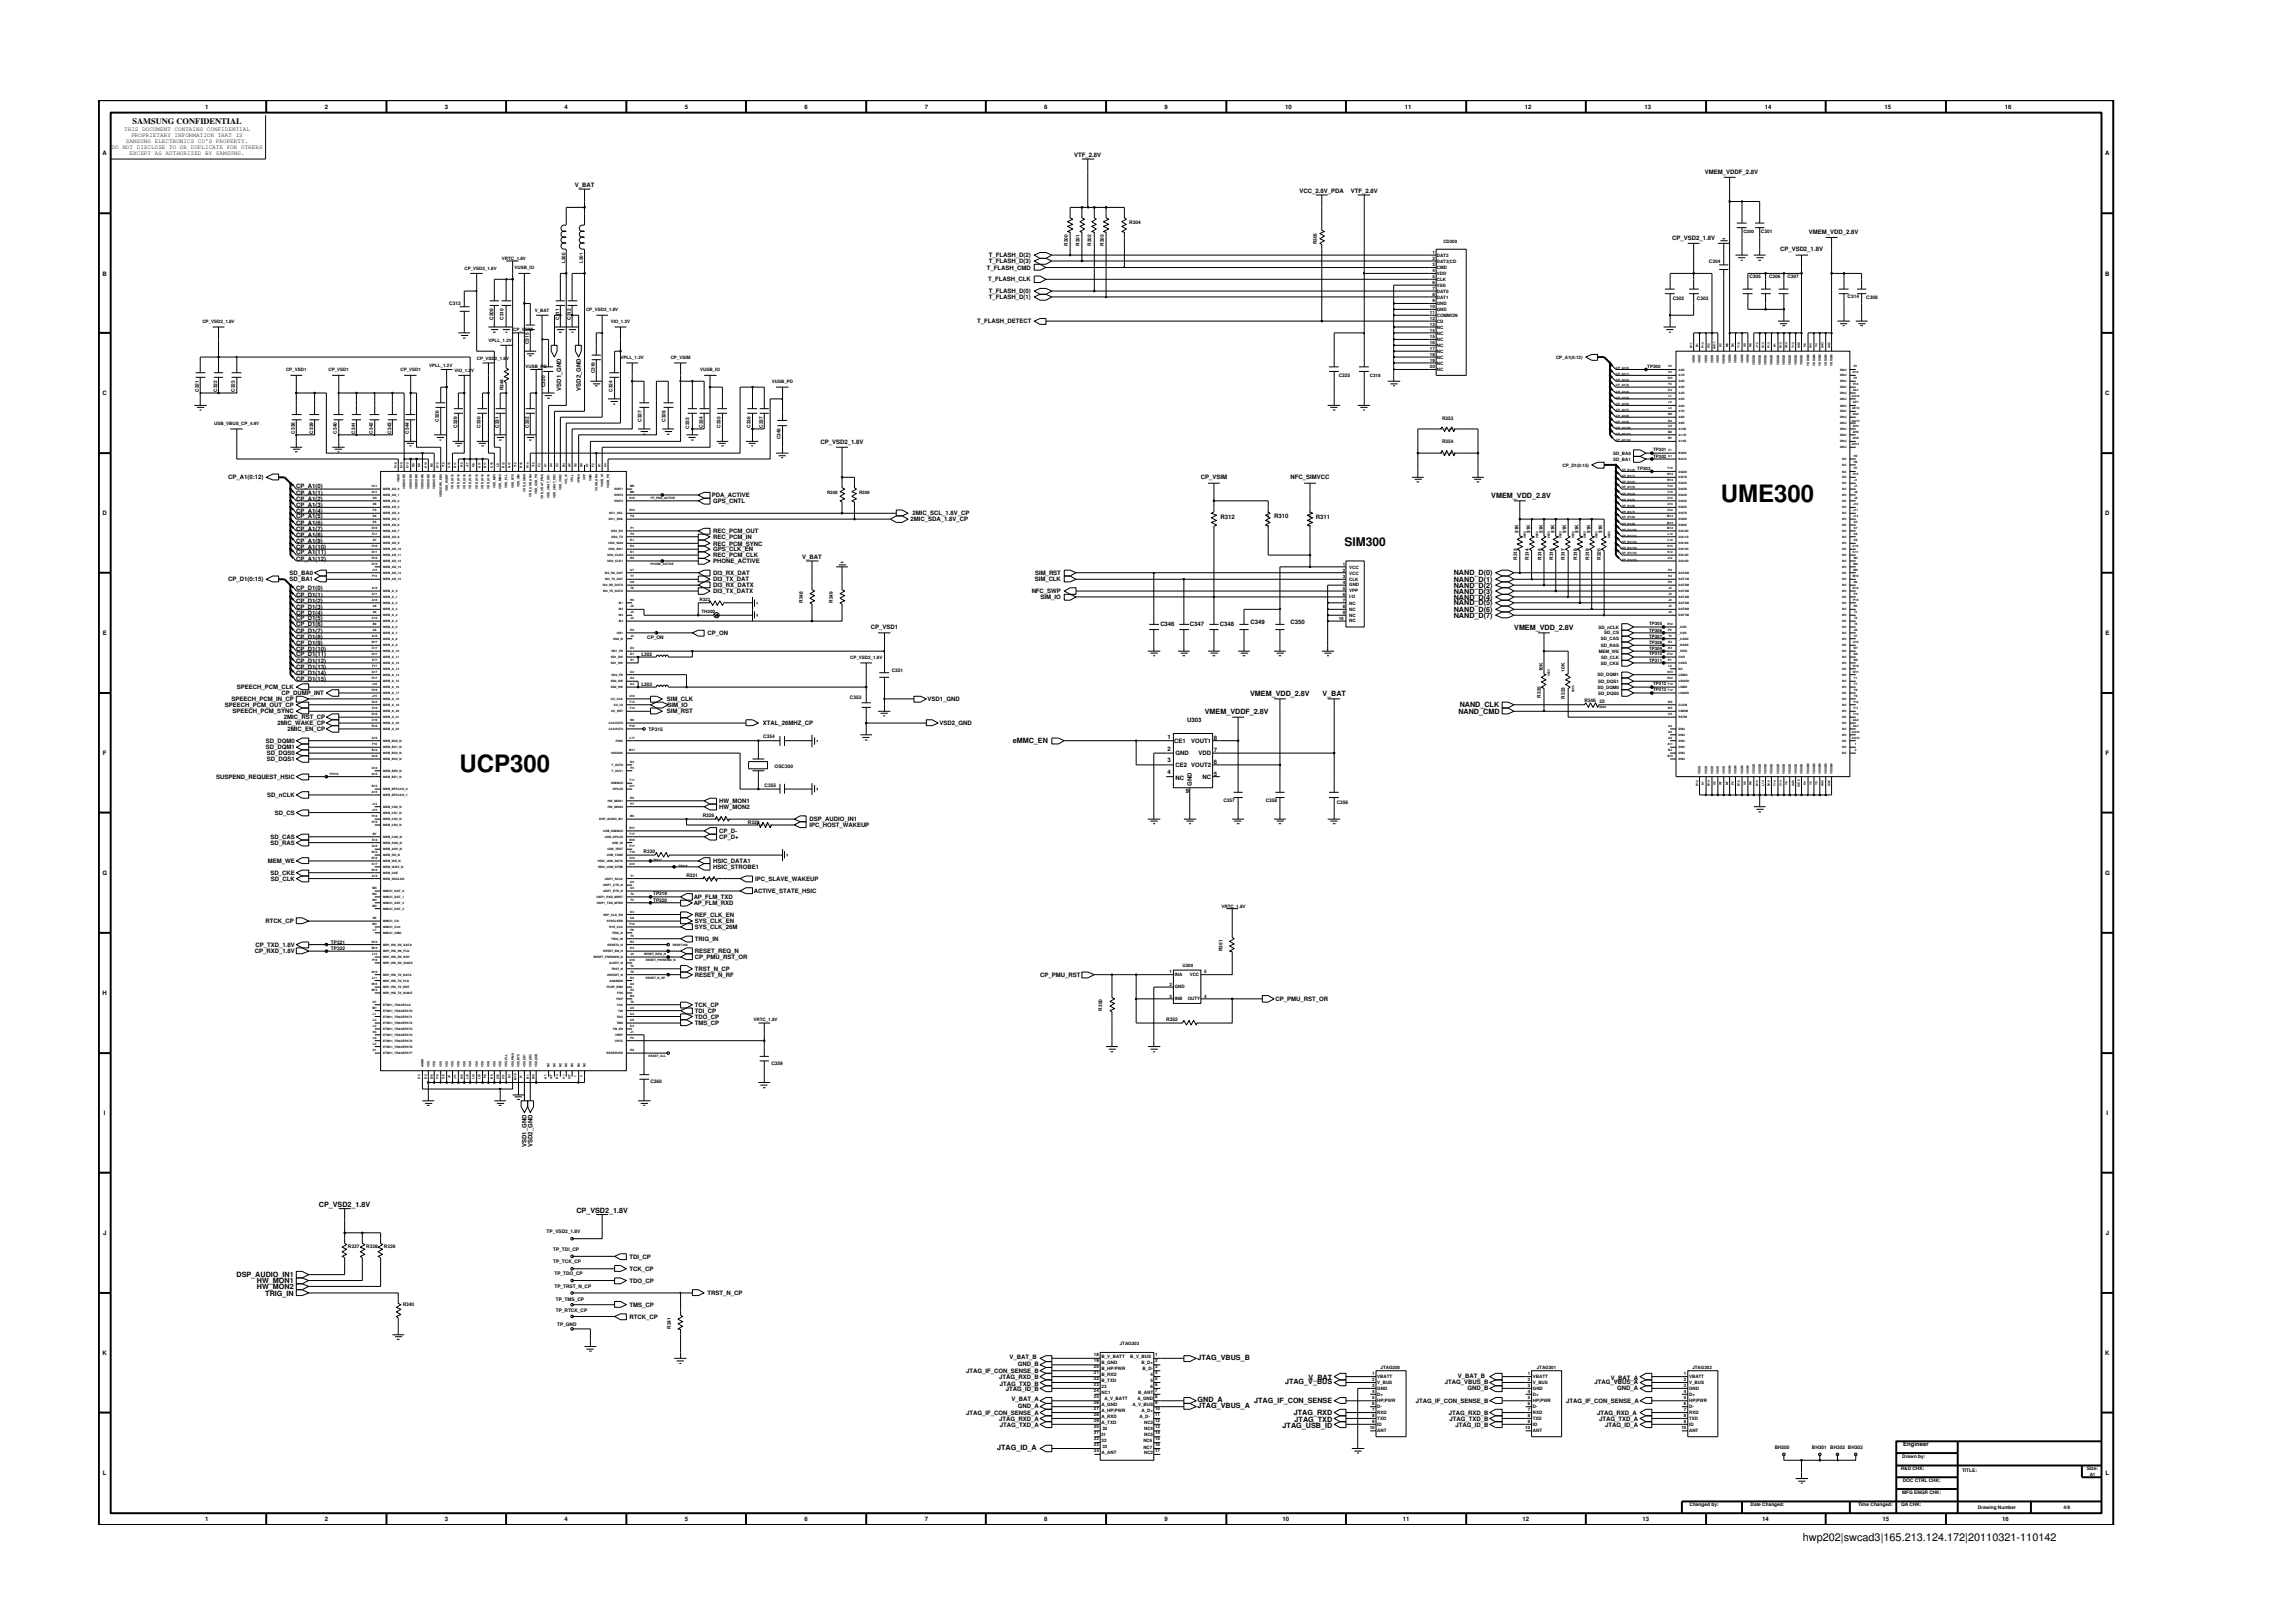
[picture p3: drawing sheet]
<svg xmlns="http://www.w3.org/2000/svg" width="297mm" height="210mm" viewBox="0 0 297 210" stroke-linecap="round" stroke-linejoin="round" font-family="sans-serif">
<defs><g id="words">
<g font-size="26.5" fill="#e6e6e6">
<text x="92.4" y="126.7" transform="rotate(-29 92.4 126.7)">Samsung</text>
<text x="91.1" y="159.4" transform="rotate(-29 91.1 159.4)">Confidential</text>
</g>
<g font-size="3.1">
<text x="222.9" y="65.1">UME300</text>
<text x="59.5" y="100">UCP300</text>
</g>
<text font-size="1.6" x="174.2" y="70.7">SIM300</text>
<text font-size="1.4" x="233.5" y="199.7">hwp202|swcad3|165.213.124.172|20110321-110142</text>
<text font-size="1.1" x="17.2" y="16.1">SAMSUNG CONFIDENTIAL</text>
<g font-size=".9">
<text x="193.2" y="64.5">VMEM_VDD_2.8V</text>
<text x="188.3" y="76.1">NAND_D(2)</text>
<text x="188.3" y="76.9">NAND_D(3)</text>
<text x="188.3" y="77.7">NAND_D(4)</text>
<text x="188.3" y="74.5">NAND_D(0)</text>
<text x="188.3" y="75.4">NAND_D(1)</text>
<text x="188.3" y="78.4">NAND_D(5)</text>
<text x="188.3" y="79.3">NAND_D(6)</text>
<text x="188.3" y="80">NAND_D(7)</text>
<text x="196.2" y="81.6">VMEM_VDD_2.8V</text>
<text x="156.1" y="92.5">VMEM_VDDF_2.8V</text>
<text x="161.9" y="90.1">VMEM_VDD_2.8V</text>
<text x="171.3" y="90.1">V_BAT</text>
<text x="188.9" y="92.5">NAND_CMD</text>
<text x="189.1" y="91.6">NAND_CLK</text>
<text x="131.2" y="96.3">eMMC_EN</text>
<text x="41.3" y="156.3">CP_VSD2_1.8V</text>
<text x="74.7" y="157.1">CP_VSD2_1.8V</text>
<text x="30.6" y="165.5">DSP_AUDIO_IN1</text>
<text x="33.3" y="167">HW_MON2</text>
<text x="33.3" y="166.2">HW_MON1</text>
<text x="34.4" y="167.8">TRIG_IN</text>
<text x="155.1" y="176.2">JTAG_VBUS_B</text>
<text x="166.5" y="179.3">JTAG_V_BUS</text>
<text x="169.5" y="178.8">V_BAT</text>
<text x="155.1" y="181.6">GND_A</text>
<text x="155.1" y="182.4">JTAG_VBUS_A</text>
<text x="162.5" y="181.8">JTAG_IF_CON_SENSE</text>
<text x="166.2" y="185">JTAG_USB_ID</text>
<text x="167.6" y="183.3">JTAG_RXD</text>
<text x="167.7" y="184.3">JTAG_TXD</text>
<text x="129.2" y="187.9">JTAG_ID_A</text>
</g>
<g font-size=".8">
<text x="16.1" y="17">THIS DOCUMENT CONTAINS CONFIDENTIAL</text>
<text x="17" y="17.8">PROPRIETARY INFORMATION THAT IS</text>
<text x="26.6" y="14.1">1</text>
<text x="42.1" y="14.1">2</text>
<text x="57.6" y="14.1">3</text>
<text x="73.1" y="14.1">4</text>
<text x="88.7" y="14.1">5</text>
<text x="104.2" y="14.1">6</text>
<text x="119.8" y="14.1">7</text>
<text x="135.3" y="14.1">8</text>
<text x="150.9" y="14.1">9</text>
<text x="166.5" y="14.1">10</text>
<text x="182" y="14.1">11</text>
<text x="197.5" y="14.1">12</text>
<text x="213" y="14.1">13</text>
<text x="228.6" y="14.1">14</text>
<text x="244.1" y="14.1">15</text>
<text x="259.7" y="14.1">16</text>
<text x="13.3" y="20.1">A</text>
<text x="14.5" y="19.3">DO NOT DISCLOSE TO OR DUPLICATE FOR OTHERS</text>
<text x="16.3" y="18.5">SAMSUNG ELECTRONICS CO’S PROPERTY.</text>
<text x="16.8" y="20.1">EXCEPT AS AUTHORIZED BY SAMSUNG.</text>
<text x="139.2" y="20.4">VTF_2.8V</text>
<text x="220.9" y="22.5">VMEM_VDDF_2.8V</text>
<text x="272.7" y="20.1">A</text>
<text x="74.4" y="24.2">V_BAT</text>
<text x="168.4" y="25">VCC_2.8V_PDA</text>
<text x="175" y="25">VTF_2.8V</text>
<text x="13.3" y="35.7">B</text>
<text x="127.9" y="34.9">T_FLASH_CMD</text>
<text x="128.1" y="33.3">T_FLASH_D(2)</text>
<text x="128.1" y="34.1">T_FLASH_D(3)</text>
<text x="216.6" y="31">CP_VSD2_1.8V</text>
<text x="230.6" y="32.6">CP_VSD2_1.8V</text>
<text x="234.3" y="30.3">VMEM_VDD_2.8V</text>
<text x="272.7" y="35.7">B</text>
<text x="126.6" y="41.9">T_FLASH_DETECT</text>
<text x="128" y="36.5">T_FLASH_CLK</text>
<text x="128.1" y="38">T_FLASH_D(0)</text>
<text x="128.1" y="38.7">T_FLASH_D(1)</text>
<text x="13.3" y="51.2">C</text>
<text x="72.7" y="50.6" transform="rotate(-90 72.7 50.6)">VSD1_GND</text>
<text x="75.2" y="50.6" transform="rotate(-90 75.2 50.6)">VSD2_GND</text>
<text x="272.7" y="51.2">C</text>
<text x="106.3" y="57.5">CP_VSD2_1.8V</text>
<text x="29.6" y="62.1">CP_A1(0:12)</text>
<text x="38.4" y="65.6">CP_A1(3)</text>
<text x="38.4" y="64.9">CP_A1(2)</text>
<text x="38.4" y="64.1">CP_A1(1)</text>
<text x="38.4" y="63.3">CP_A1(0)</text>
<text x="92.2" y="64.4">PDA_ACTIVE</text>
<text x="92.4" y="65.2">GPS_CNTL</text>
<text x="155.5" y="62.1">CP_VSIM</text>
<text x="167.2" y="62.1">NFC_SIMVCC</text>
<text x="13.3" y="66.8">D</text>
<text x="38.4" y="68.8">CP_A1(7)</text>
<text x="38.4" y="68">CP_A1(6)</text>
<text x="38.4" y="67.2">CP_A1(5)</text>
<text x="38.4" y="66.4">CP_A1(4)</text>
<text x="38.4" y="71.8">CP_A1(11)</text>
<text x="38.4" y="71.1">CP_A1(10)</text>
<text x="38.4" y="70.3">CP_A1(9)</text>
<text x="38.4" y="69.5">CP_A1(8)</text>
<text x="92.4" y="69.1">REC_PCM_OUT</text>
<text x="92.4" y="71.4">GPS_CLK_EN</text>
<text x="92.4" y="70.7">REC_PCM_SYNC</text>
<text x="92.4" y="69.8">REC_PCM_IN</text>
<text x="118" y="67.5">2MIC_SDA_1.8V_CP</text>
<text x="118.2" y="66.8">2MIC_SCL_1.8V_CP</text>
<text x="158.1" y="67.3">R312</text>
<text x="165" y="67.1">R310</text>
<text x="170.5" y="67.3">R311</text>
<text x="272.7" y="66.8">D</text>
<text x="29.6" y="75.3">CP_D1(0:15)</text>
<text x="37.5" y="75.3">SD_BA1</text>
<text x="37.5" y="74.5">SD_BA0</text>
<text x="38.4" y="77.3">CP_D1(1)</text>
<text x="38.4" y="76.5">CP_D1(0)</text>
<text x="38.4" y="72.7">CP_A1(12)</text>
<text x="92.4" y="74.5">DI3_RX_DAT</text>
<text x="92.4" y="76.1">DI3_RX_DATX</text>
<text x="92.4" y="75.3">DI3_TX_DAT</text>
<text x="92.4" y="76.8">DI3_TX_DATX</text>
<text x="92.4" y="72.2">REC_PCM_CLK</text>
<text x="92.4" y="73">PHONE_ACTIVE</text>
<text x="103.9" y="72.4">V_BAT</text>
<text x="133.6" y="76.8">NFC_SWP</text>
<text x="134" y="75.3">SIM_CLK</text>
<text x="134.1" y="74.5">SIM_RST</text>
<text x="134.8" y="77.6">SIM_IO</text>
<text x="13.3" y="82.3">E</text>
<text x="38.4" y="83.5">CP_D1(9)</text>
<text x="38.4" y="82.7">CP_D1(8)</text>
<text x="38.4" y="82">CP_D1(7)</text>
<text x="38.4" y="81.1">CP_D1(6)</text>
<text x="38.4" y="80.4">CP_D1(5)</text>
<text x="38.4" y="79.6">CP_D1(4)</text>
<text x="38.4" y="78.9">CP_D1(3)</text>
<text x="38.4" y="78.1">CP_D1(2)</text>
<text x="91.6" y="82.3">CP_ON</text>
<text x="112.8" y="81.5">CP_VSD1</text>
<text x="150.3" y="81.1">C346</text>
<text x="154.1" y="81.1">C347</text>
<text x="158" y="81.1">C348</text>
<text x="162" y="80.8">C349</text>
<text x="167.2" y="80.8">C350</text>
<text x="272.7" y="82.3">E</text>
<text x="30.7" y="89.3">SPEECH_PCM_CLK</text>
<text x="38.4" y="88.2">CP_D1(15)</text>
<text x="38.4" y="87.4">CP_D1(14)</text>
<text x="38.4" y="86.6">CP_D1(13)</text>
<text x="38.4" y="85.9">CP_D1(12)</text>
<text x="38.4" y="85">CP_D1(11)</text>
<text x="38.4" y="84.3">CP_D1(10)</text>
<text x="29.1" y="91.6">SPEECH_PCM_OUT_CP</text>
<text x="30" y="90.8">SPEECH_PCM_IN_CP</text>
<text x="30.1" y="92.4">SPEECH_PCM_SYNC</text>
<text x="35.9" y="94">2MIC_WAKE_CP</text>
<text x="36.5" y="90.1">CP_DUMP_INT</text>
<text x="36.8" y="93.2">2MIC_RST_CP</text>
<text x="37.2" y="94.7">2MIC_EN_CP</text>
<text x="86.4" y="92.4">SIM_RST</text>
<text x="86.4" y="90.8">SIM_CLK</text>
<text x="86.5" y="91.6">SIM_IO</text>
<text x="98.8" y="94">XTAL_26MHZ_CP</text>
<text x="120.2" y="90.8">VSD1_GND</text>
<text x="121.7" y="94">VSD2_GND</text>
<text x="151.2" y="95.7">1</text>
<text x="153.8" y="93.5">U303</text>
<text x="157.2" y="95.9">8</text>
<text x="13.3" y="97.8">F</text>
<text x="28" y="100.9">SUSPEND_REQUEST_HSIC</text>
<text x="34.5" y="97.1">SD_DQM1</text>
<text x="34.5" y="96.2">SD_DQM0</text>
<text x="34.6" y="98.6">SD_DQS1</text>
<text x="34.6" y="97.8">SD_DQS0</text>
<text x="151.2" y="98.8">3</text>
<text x="151.2" y="97.3">2</text>
<text x="151.2" y="100.3">4</text>
<text x="152.1" y="96.2">CE1</text>
<text x="152.3" y="101">NC</text>
<text x="152.3" y="99.4">CE2</text>
<text x="152.3" y="97.8">GND</text>
<text x="154.3" y="96.2">VOUT1</text>
<text x="154.3" y="99.4">VOUT2</text>
<text x="154.4" y="101.8" transform="rotate(-90 154.4 101.8)">GND</text>
<text x="155.3" y="97.8">VDD</text>
<text x="155.8" y="100.9">NC</text>
<text x="157.2" y="99">6</text>
<text x="157.2" y="100.6">5</text>
<text x="157.2" y="97.4">7</text>
<text x="272.8" y="97.8">F</text>
<text x="34.6" y="103.3">SD_nCLK</text>
<text x="35.6" y="105.6">SD_CS</text>
<text x="93.2" y="107.9">CP_D-</text>
<text x="93.2" y="104">HW_MON1</text>
<text x="93.2" y="104.8">HW_MON2</text>
<text x="104.8" y="106.4">DSP_AUDIO_IN1</text>
<text x="104.8" y="107.2">IPC_HOST_WAKEUP</text>
<text x="153.6" y="102.7">9</text>
<text x="13.3" y="113.3">G</text>
<text x="34.7" y="111.8">MEM_WE</text>
<text x="35.1" y="109.4">SD_RAS</text>
<text x="35.1" y="108.7">SD_CAS</text>
<text x="35.1" y="113.3">SD_CKE</text>
<text x="92.4" y="111.8">HSIC_DATA1</text>
<text x="92.4" y="112.6">HSIC_STROBE1</text>
<text x="93.2" y="108.7">CP_D+</text>
<text x="272.7" y="113.3">G</text>
<text x="34.4" y="119.6">RTCK_CP</text>
<text x="35.1" y="114.1">SD_CLK</text>
<text x="89.9" y="117.2">AP_FLM_RXD</text>
<text x="89.9" y="116.5">AP_FLM_TXD</text>
<text x="90" y="119.6">SYS_CLK_EN</text>
<text x="90" y="118.8">REF_CLK_EN</text>
<text x="97.6" y="115.7">ACTIVE_STATE_HSIC</text>
<text x="97.8" y="114.1">IPC_SLAVE_WAKEUP</text>
<text x="33" y="123.5">CP_RXD_1.8V</text>
<text x="33.1" y="122.7">CP_TXD_1.8V</text>
<text x="90" y="123.5">RESET_REQ_N</text>
<text x="90" y="120.4">SYS_CLK_26M</text>
<text x="90" y="121.9">TRIG_IN</text>
<text x="90" y="125.8">TRST_N_CP</text>
<text x="90" y="124.3">CP_PMU_RST_OR</text>
<text x="13.3" y="128.9">H</text>
<text x="90" y="126.5">RESET_N_RF</text>
<text x="90" y="130.4">TCK_CP</text>
<text x="90" y="131.2">TDI_CP</text>
<text x="90" y="132">TDO_CP</text>
<text x="134.8" y="126.5">CP_PMU_RST</text>
<text x="165.2" y="129.7">CP_PMU_RST_OR</text>
<text x="90" y="132.8">TMS_CP</text>
<text x="13.5" y="144.4">I</text>
<text x="68.2" y="148.6" transform="rotate(-90 68.2 148.6)">VSD1_GND</text>
<text x="69" y="148.6" transform="rotate(-90 69 148.6)">VSD2_GND</text>
<text x="272.9" y="144.4">I</text>
<text x="13.4" y="160">J</text>
<text x="272.8" y="160">J</text>
<text x="81.6" y="163">TDI_CP</text>
<text x="81.6" y="164.6">TCK_CP</text>
<text x="81.6" y="166.2">TDO_CP</text>
<text x="91.6" y="167.8">TRST_N_CP</text>
<text x="81.6" y="170.8">RTCK_CP</text>
<text x="81.6" y="169.3">TMS_CP</text>
<text x="13.3" y="175.5">K</text>
<text x="125.2" y="177.9">JTAG_IF_CON_SENSE_B</text>
<text x="129.4" y="178.6">JTAG_RXD_B</text>
<text x="129.5" y="179.5">JTAG_TXD_B</text>
<text x="130.8" y="176">V_BAT_B</text>
<text x="131.8" y="177">GND_B</text>
<text x="187.2" y="179.3">JTAG_VBUS_B</text>
<text x="188.9" y="178.5">V_BAT_B</text>
<text x="206.5" y="179.3">JTAG_VBUS_A</text>
<text x="208.7" y="178.7">V_BAT_A</text>
<text x="272.7" y="175.5">K</text>
<text x="125.2" y="183.3">JTAG_IF_CON_SENSE_A</text>
<text x="129.4" y="184">JTAG_RXD_A</text>
<text x="129.5" y="184.9">JTAG_TXD_A</text>
<text x="130.3" y="180.3">JTAG_ID_B</text>
<text x="131" y="181.4">V_BAT_A</text>
<text x="131.8" y="182.4">GND_A</text>
<text x="183.4" y="181.8">JTAG_IF_CON_SENSE_B</text>
<text x="187.7" y="183.3">JTAG_RXD_B</text>
<text x="187.8" y="184.1">JTAG_TXD_B</text>
<text x="188.5" y="184.9">JTAG_ID_B</text>
<text x="190.1" y="180.1">GND_B</text>
<text x="202.9" y="181.8">JTAG_IF_CON_SENSE_A</text>
<text x="206.9" y="183.3">JTAG_RXD_A</text>
<text x="207.2" y="184.2">JTAG_TXD_A</text>
<text x="207.9" y="184.9">JTAG_ID_A</text>
<text x="209.5" y="180.1">GND_A</text>
<text x="13.3" y="191.1">L</text>
<text x="246.5" y="187.3">Engineer</text>
<text x="272.8" y="191.1">L</text>
<text x="26.6" y="197.1">1</text>
<text x="42.1" y="197.1">2</text>
<text x="57.6" y="197.1">3</text>
<text x="73.1" y="197.1">4</text>
<text x="88.7" y="197.1">5</text>
<text x="104.2" y="197.1">6</text>
<text x="119.8" y="197.1">7</text>
<text x="135.3" y="197.1">8</text>
<text x="150.9" y="197.1">9</text>
<text x="166.1" y="197.1">10</text>
<text x="181.7" y="197.1">11</text>
<text x="197.2" y="197.1">12</text>
<text x="212.8" y="197.1">13</text>
<text x="228.3" y="197.1">14</text>
<text x="243.9" y="197.1">15</text>
<text x="259.4" y="197.1">16</text>
</g>
<g font-size=".6">
<text x="146.3" y="29">R304</text>
<text x="60.2" y="35">CP_VSD2_1.8V</text>
<text x="65" y="33.7">VRTC_1.8V</text>
<text x="66.7" y="34.9">VUSB_IO</text>
<text x="73.2" y="34.1" transform="rotate(-90 73.2 34.1)">L300</text>
<text x="75.5" y="34.1" transform="rotate(-90 75.5 34.1)">L301</text>
<text x="138.3" y="31.8" transform="rotate(-90 138.3 31.8)">R300</text>
<text x="139.8" y="31.8" transform="rotate(-90 139.8 31.8)">R301</text>
<text x="141.4" y="31.8" transform="rotate(-90 141.4 31.8)">R302</text>
<text x="143" y="31.8" transform="rotate(-90 143 31.8)">R303</text>
<text x="170.6" y="31.7" transform="rotate(-90 170.6 31.7)">R305</text>
<text x="185.5" y="35.2">4</text>
<text x="185.5" y="33.7">2</text>
<text x="185.5" y="34.5">3</text>
<text x="185.5" y="32.9">1</text>
<text x="186.1" y="35.6">VDD</text>
<text x="186.1" y="34">DAT3|CD</text>
<text x="186.1" y="34.9">CMD</text>
<text x="186.1" y="33.3">DAT2</text>
<text x="187" y="31.5">CD300</text>
<text x="221.4" y="34.1">C304</text>
<text x="225.8" y="30.2">C300</text>
<text x="228.1" y="30.2">C301</text>
<text x="26.2" y="41.8">CP_VSD2_1.8V</text>
<text x="58.2" y="39.5">C313</text>
<text x="63.9" y="41.4" transform="rotate(-90 63.9 41.4)">C309</text>
<text x="65.2" y="41.4" transform="rotate(-90 65.2 41.4)">C310</text>
<text x="69.3" y="40.5">V_BAT</text>
<text x="72.4" y="41.4" transform="rotate(-90 72.4 41.4)">C311</text>
<text x="73.9" y="41.4" transform="rotate(-90 73.9 41.4)">C312</text>
<text x="75.9" y="40.3">CP_VSD2_1.8V</text>
<text x="79.1" y="41.8">VIO_1.2V</text>
<text x="185.2" y="39.9">10</text>
<text x="185.2" y="41.4">12</text>
<text x="185.2" y="40.7">11</text>
<text x="185.5" y="36.8">6</text>
<text x="185.5" y="39.1">9</text>
<text x="185.5" y="36">5</text>
<text x="185.5" y="37.5">7</text>
<text x="185.5" y="38.4">8</text>
<text x="186.1" y="37.2">VSS</text>
<text x="186.1" y="39.5">GND</text>
<text x="186.1" y="40.3">GND</text>
<text x="186.1" y="41.8">CD</text>
<text x="186.1" y="36.4">CLK</text>
<text x="186.1" y="41">COMMON</text>
<text x="186.1" y="37.9">DAT0</text>
<text x="186.1" y="38.7">DAT1</text>
<text x="216.7" y="38.9">C302</text>
<text x="219.8" y="38.9">C303</text>
<text x="226.6" y="36">C305</text>
<text x="229.2" y="36">C306</text>
<text x="231.5" y="36">C307</text>
<text x="239.3" y="38.6">C314</text>
<text x="241.8" y="38.7">C308</text>
<text x="55.6" y="47.5">VPLL_1.2V</text>
<text x="61.8" y="46.6">CP_VSD2_1.8V</text>
<text x="63.3" y="44.4">VPLL_1.2V</text>
<text x="66.5" y="42.8">CP_VSIM</text>
<text x="68.1" y="47.7">VUSB_PD</text>
<text x="68.5" y="44.6" transform="rotate(-90 68.5 44.6)">C315</text>
<text x="80.4" y="46.5">VPLL_1.2V</text>
<text x="86.9" y="46.5">CP_VSIM</text>
<text x="185.2" y="45.3">17</text>
<text x="185.2" y="46.1">18</text>
<text x="185.2" y="46.9">19</text>
<text x="185.2" y="47.7">20</text>
<text x="185.2" y="42.2">13</text>
<text x="185.2" y="43">14</text>
<text x="185.2" y="43.8">15</text>
<text x="185.2" y="44.6">16</text>
<text x="186.1" y="45.7">NC</text>
<text x="186.1" y="46.5">NC</text>
<text x="186.1" y="47.2">NC</text>
<text x="186.1" y="42.6">NC</text>
<text x="186.1" y="43.3">NC</text>
<text x="186.1" y="44.2">NC</text>
<text x="186.1" y="44.9">NC</text>
<text x="201.6" y="46.5">CP_A1(0:12)</text>
<text x="213.4" y="47.7">TP300</text>
<text x="25.8" y="50.7" transform="rotate(-90 25.8 50.7)">C321</text>
<text x="28.1" y="50.7" transform="rotate(-90 28.1 50.7)">C322</text>
<text x="30.4" y="50.7" transform="rotate(-90 30.4 50.7)">C323</text>
<text x="37.1" y="48.1">CP_VSD1</text>
<text x="42.6" y="48.1">CP_VSD1</text>
<text x="51.9" y="48.1">CP_VSD1</text>
<text x="58.9" y="48.2">VIO_1.2V</text>
<text x="65.2" y="50.6" transform="rotate(-90 65.2 50.6)">R344</text>
<text x="70.6" y="50.2" transform="rotate(-90 70.6 50.2)">C320</text>
<text x="77.1" y="48.4" transform="rotate(-90 77.1 48.4)">C319</text>
<text x="79.4" y="50.7" transform="rotate(-90 79.4 50.7)">C324</text>
<text x="90.7" y="48.1">VUSB_IO</text>
<text x="100" y="49.6">VUSB_PD</text>
<text x="173.4" y="48.8">C325</text>
<text x="177.5" y="48.8">C318</text>
<text x="186.1" y="48.1">NC</text>
<text x="27.8" y="55">USB_VBUS_CP_4.9V</text>
<text x="38.2" y="56.2" transform="rotate(-90 38.2 56.2)">C338</text>
<text x="40.6" y="56.2" transform="rotate(-90 40.6 56.2)">C339</text>
<text x="43.6" y="56.2" transform="rotate(-90 43.6 56.2)">C340</text>
<text x="46" y="56.2" transform="rotate(-90 46 56.2)">C341</text>
<text x="48.3" y="56.2" transform="rotate(-90 48.3 56.2)">C342</text>
<text x="50.7" y="56.2" transform="rotate(-90 50.7 56.2)">C343</text>
<text x="52.9" y="56.2" transform="rotate(-90 52.9 56.2)">C344</text>
<text x="56.8" y="54.6" transform="rotate(-90 56.8 54.6)">C326</text>
<text x="59.2" y="55.4" transform="rotate(-90 59.2 55.4)">C329</text>
<text x="62.3" y="55.4" transform="rotate(-90 62.3 55.4)">C330</text>
<text x="64.6" y="55.4" transform="rotate(-90 64.6 55.4)">C331</text>
<text x="68.5" y="55.4" transform="rotate(-90 68.5 55.4)">C332</text>
<text x="83.1" y="54.6" transform="rotate(-90 83.1 54.6)">C327</text>
<text x="86.2" y="54.6" transform="rotate(-90 86.2 54.6)">C328</text>
<text x="89.3" y="55.6" transform="rotate(-90 89.3 55.6)">C333</text>
<text x="91" y="55.4" transform="rotate(-90 91 55.4)">C334</text>
<text x="93.3" y="55.4" transform="rotate(-90 93.3 55.4)">C335</text>
<text x="97.2" y="55.4" transform="rotate(-90 97.2 55.4)">C336</text>
<text x="98.8" y="55.4" transform="rotate(-90 98.8 55.4)">C337</text>
<text x="101.1" y="56.9" transform="rotate(-90 101.1 56.9)">C345</text>
<text x="186.8" y="57.4">R354</text>
<text x="186.8" y="54.4">R353</text>
<text x="209" y="59.7">SD_BA1</text>
<text x="209" y="58.9">SD_BA0</text>
<text x="214.2" y="58.5">TP301</text>
<text x="214.2" y="59.3">TP302</text>
<text x="107.1" y="64">R308</text>
<text x="111.3" y="64">R309</text>
<text x="202.4" y="60.4">CP_D1(0:15)</text>
<text x="212.1" y="60.9">TP303</text>
<text x="196.7" y="69" transform="rotate(-90 196.7 69)">51K</text>
<text x="198.2" y="69" transform="rotate(-90 198.2 69)">51K</text>
<text x="199.8" y="69" transform="rotate(-90 199.8 69)">51K</text>
<text x="201.4" y="69" transform="rotate(-90 201.4 69)">51K</text>
<text x="202.9" y="69" transform="rotate(-90 202.9 69)">51K</text>
<text x="204.5" y="69" transform="rotate(-90 204.5 69)">51K</text>
<text x="206" y="69" transform="rotate(-90 206 69)">51K</text>
<text x="207.5" y="69" transform="rotate(-90 207.5 69)">51K</text>
<text x="90.6" y="77.9">R322</text>
<text x="173.9" y="74.9">3</text>
<text x="173.9" y="75.6">4</text>
<text x="173.9" y="77.2">6</text>
<text x="173.9" y="73.3">1</text>
<text x="173.9" y="74.1">2</text>
<text x="173.9" y="76.4">5</text>
<text x="174.8" y="75.2">CLK</text>
<text x="174.8" y="76">GND</text>
<text x="174.8" y="77.5">I/O</text>
<text x="174.8" y="73.7">VCC</text>
<text x="174.8" y="74.5">VCC</text>
<text x="174.8" y="76.7">VPP</text>
<text x="196.5" y="72.5" transform="rotate(-90 196.5 72.5)">R313</text>
<text x="198.1" y="72.5" transform="rotate(-90 198.1 72.5)">R314</text>
<text x="199.7" y="72.5" transform="rotate(-90 199.7 72.5)">R315</text>
<text x="201.2" y="72.5" transform="rotate(-90 201.2 72.5)">R316</text>
<text x="202.7" y="72.5" transform="rotate(-90 202.7 72.5)">R317</text>
<text x="204.3" y="72.5" transform="rotate(-90 204.3 72.5)">R318</text>
<text x="205.9" y="72.5" transform="rotate(-90 205.9 72.5)">R319</text>
<text x="207.4" y="72.5" transform="rotate(-90 207.4 72.5)">R320</text>
<text x="83.8" y="82.8">CP_ON</text>
<text x="90.9" y="79.4">TH300</text>
<text x="104" y="78.1" transform="rotate(-90 104 78.1)">R348</text>
<text x="107.9" y="78.1" transform="rotate(-90 107.9 78.1)">R349</text>
<text x="173.4" y="80.3">10</text>
<text x="173.9" y="78">7</text>
<text x="173.9" y="78.8">8</text>
<text x="173.9" y="79.5">9</text>
<text x="174.8" y="78.3">NC</text>
<text x="174.8" y="79.1">NC</text>
<text x="174.8" y="79.9">NC</text>
<text x="174.8" y="80.6">NC</text>
<text x="207.1" y="81.4">SD_nCLK</text>
<text x="207.4" y="83.8">SD_RAS</text>
<text x="207.4" y="83">SD_CAS</text>
<text x="207.8" y="82.2">SD_CS</text>
<text x="213.6" y="81.9">TP306</text>
<text x="213.6" y="81">TP305</text>
<text x="213.6" y="83.4">TP308</text>
<text x="213.6" y="82.6">TP307</text>
<text x="83.1" y="84.9">L302</text>
<text x="83.1" y="88.8">L303</text>
<text x="110.1" y="85.3">CP_VSD2_1.8V</text>
<text x="115.5" y="87.1">C351</text>
<text x="199.8" y="87" transform="rotate(-90 199.8 87)">10K</text>
<text x="202.7" y="87" transform="rotate(-90 202.7 87)">10K</text>
<text x="206.9" y="87.6">SD_DQM1</text>
<text x="206.9" y="89.2">SD_DQM0</text>
<text x="207" y="88.5">SD_DQS1</text>
<text x="207" y="90">SD_DQS0</text>
<text x="207.1" y="84.6">MEM_WE</text>
<text x="207.4" y="86.1">SD_CKE</text>
<text x="207.4" y="85.3">SD_CLK</text>
<text x="213.6" y="84.9">TP310</text>
<text x="213.6" y="84.1">TP309</text>
<text x="213.6" y="85.8">TP311</text>
<text x="214.2" y="89.6">TP313</text>
<text x="214.2" y="88.8">TP312</text>
<text x="84" y="94.7">TP315</text>
<text x="98.9" y="95.7">C354</text>
<text x="110.1" y="90.5">C353</text>
<text x="199.6" y="90.4" transform="rotate(-90 199.6 90.4)">R325</text>
<text x="202.7" y="90.5" transform="rotate(-90 202.7 90.5)">R323</text>
<text x="205.3" y="91">R346</text>
<text x="207.2" y="91.1">22</text>
<text x="99" y="101.9">C355</text>
<text x="100.3" y="99.5">OSC300</text>
<text x="91" y="105.9">R328</text>
<text x="96.9" y="106.7">R329</text>
<text x="158.5" y="103.9">C357</text>
<text x="164" y="103.9">C358</text>
<text x="173.2" y="104.2">C356</text>
<text x="83.4" y="110.5">R330</text>
<text x="88.9" y="113.7">R331</text>
<text x="84.6" y="116">TP319</text>
<text x="84.6" y="116.8">TP320</text>
<text x="158.2" y="117.6">VRTC_1.8V</text>
<text x="42.9" y="122.3">TP321</text>
<text x="42.9" y="123">TP322</text>
<text x="153.2" y="125.3">U300</text>
<text x="158.4" y="123.2" transform="rotate(-90 158.4 123.2)">R351</text>
<text x="142.8" y="130.9" transform="rotate(-90 142.8 130.9)">R350</text>
<text x="151.5" y="126.1">1</text>
<text x="151.5" y="129.2">3</text>
<text x="151.5" y="127.7">2</text>
<text x="152.2" y="129.6">INB</text>
<text x="152.2" y="128">GND</text>
<text x="152.2" y="126.4">INA</text>
<text x="153.9" y="129.6">OUTY</text>
<text x="154.1" y="126.4">VCC</text>
<text x="156" y="129.2">4</text>
<text x="156" y="126.1">5</text>
<text x="97.6" y="132.3">VRTC_1.8V</text>
<text x="99.9" y="137.9">C359</text>
<text x="151.1" y="132.3">R352</text>
<text x="84.3" y="140.2">C360</text>
<text x="45.1" y="161.7">R337</text>
<text x="47.4" y="161.7">R338</text>
<text x="49.7" y="161.7">R339</text>
<text x="70.8" y="159.7">TP_VSD2_1.8V</text>
<text x="71.7" y="162.1">TP_TDI_CP</text>
<text x="71.7" y="163.6">TP_TCK_CP</text>
<text x="71.8" y="165.2">TP_TDO_CP</text>
<text x="71.8" y="166.9">TP_TRST_N_CP</text>
<text x="52.2" y="169.2">R340</text>
<text x="72" y="170">TP_RTCK_CP</text>
<text x="72" y="168.5">TP_TMS_CP</text>
<text x="72.2" y="171.8">TP_GND</text>
<text x="86.9" y="172.2" transform="rotate(-90 86.9 172.2)">R341</text>
<text x="141.7" y="175.6">18</text>
<text x="141.7" y="179.5">23</text>
<text x="141.7" y="176.4">19</text>
<text x="141.7" y="177.2">20</text>
<text x="141.7" y="178">21</text>
<text x="141.7" y="178.8">22</text>
<text x="142.7" y="176">B_V_BATT</text>
<text x="142.7" y="179.9">23</text>
<text x="142.7" y="176.7">B_GND</text>
<text x="142.7" y="177.5">B_HP/PWR</text>
<text x="142.7" y="178.3">B_RXD</text>
<text x="142.7" y="179.1">B_TXD</text>
<text x="145.1" y="174.3">JTAG303</text>
<text x="146.4" y="176">B_V_BUS</text>
<text x="147.9" y="176.7">B_D+</text>
<text x="148" y="177.5">B_D-</text>
<text x="149" y="178.3">4</text>
<text x="149" y="179.1">5</text>
<text x="149" y="179.9">6</text>
<text x="149.6" y="175.6">1</text>
<text x="149.6" y="176.4">2</text>
<text x="149.6" y="177.2">3</text>
<text x="149.6" y="178">4</text>
<text x="149.6" y="178.8">5</text>
<text x="149.6" y="179.5">6</text>
<text x="177.8" y="178.9">2</text>
<text x="177.8" y="179.7">3</text>
<text x="177.8" y="178.2">1</text>
<text x="178.4" y="179.3">V_BUS</text>
<text x="178.4" y="178.5">VBATT</text>
<text x="178.8" y="177.4">JTAG300</text>
<text x="197.9" y="179.7">3</text>
<text x="197.9" y="178.2">1</text>
<text x="197.9" y="178.9">2</text>
<text x="198.6" y="178.5">VBATT</text>
<text x="198.6" y="179.3">V_BUS</text>
<text x="199.1" y="177.4">JTAG301</text>
<text x="218.1" y="178.2">1</text>
<text x="218.1" y="178.9">2</text>
<text x="218.1" y="179.7">3</text>
<text x="218.8" y="178.5">VBATT</text>
<text x="218.8" y="179.3">V_BUS</text>
<text x="219.2" y="177.4">JTAG302</text>
<text x="141.7" y="180.3">24</text>
<text x="141.7" y="181.9">26</text>
<text x="141.7" y="182.7">27</text>
<text x="141.7" y="183.4">28</text>
<text x="141.7" y="184.2">29</text>
<text x="141.7" y="181">25</text>
<text x="141.7" y="184.9">30</text>
<text x="141.7" y="185.8">31</text>
<text x="142.7" y="180.6">NC1</text>
<text x="142.7" y="182.9">A_HP|PWR</text>
<text x="142.7" y="183.8">A_RXD</text>
<text x="142.7" y="184.5">A_TXD</text>
<text x="142.7" y="182.1">A_GND</text>
<text x="142.8" y="185.3">30</text>
<text x="143.1" y="181.4">A_V_BATT</text>
<text x="146.7" y="182.1">A_V_BUS</text>
<text x="147.3" y="181.4">A_GND</text>
<text x="147.4" y="180.6">B_ANT</text>
<text x="147.6" y="183.8">A_D-</text>
<text x="147.9" y="182.9">A_D+</text>
<text x="148.2" y="184.5">NC3</text>
<text x="148.2" y="185.3">NC4</text>
<text x="149.6" y="184.2">12</text>
<text x="149.6" y="184.9">13</text>
<text x="149.6" y="185.8">14</text>
<text x="149.6" y="182.7">10</text>
<text x="149.6" y="181.9">9</text>
<text x="149.6" y="180.3">7</text>
<text x="149.6" y="183.4">11</text>
<text x="149.6" y="181">8</text>
<text x="177.4" y="185.1">10</text>
<text x="177.8" y="182.1">6</text>
<text x="177.8" y="181.2">5</text>
<text x="177.8" y="184.3">9</text>
<text x="177.8" y="182.8">7</text>
<text x="177.8" y="183.6">8</text>
<text x="177.8" y="180.5">4</text>
<text x="178.4" y="185.6">ANT</text>
<text x="178.4" y="180.8">D+</text>
<text x="178.4" y="182.4">D-</text>
<text x="178.4" y="180.1">GND</text>
<text x="178.4" y="181.7">HP|PWR</text>
<text x="178.4" y="184.7">ID</text>
<text x="178.4" y="183.2">RXD</text>
<text x="178.4" y="184">TXD</text>
<text x="197.6" y="185.1">10</text>
<text x="197.9" y="182.1">6</text>
<text x="197.9" y="181.2">5</text>
<text x="197.9" y="184.3">9</text>
<text x="197.9" y="182.8">7</text>
<text x="197.9" y="183.6">8</text>
<text x="197.9" y="180.5">4</text>
<text x="198.6" y="182.4">D-</text>
<text x="198.6" y="180.1">GND</text>
<text x="198.6" y="181.7">HP|PWR</text>
<text x="198.6" y="184.7">ID</text>
<text x="198.6" y="183.2">RXD</text>
<text x="198.6" y="184">TXD</text>
<text x="198.6" y="185.6">ANT</text>
<text x="198.6" y="180.8">D+</text>
<text x="217.8" y="185.1">10</text>
<text x="218.1" y="180.5">4</text>
<text x="218.1" y="182.1">6</text>
<text x="218.1" y="181.2">5</text>
<text x="218.1" y="184.3">9</text>
<text x="218.1" y="182.8">7</text>
<text x="218.1" y="183.6">8</text>
<text x="218.8" y="185.6">ANT</text>
<text x="218.8" y="180.8">D+</text>
<text x="218.8" y="182.4">D-</text>
<text x="218.8" y="180.1">GND</text>
<text x="218.8" y="181.7">HP|PWR</text>
<text x="218.8" y="184.7">ID</text>
<text x="218.8" y="183.2">RXD</text>
<text x="218.8" y="184">TXD</text>
<text x="141.7" y="188.1">34</text>
<text x="141.7" y="186.5">32</text>
<text x="141.7" y="187.3">33</text>
<text x="142.6" y="186">31</text>
<text x="142.7" y="188.4">A_ANT</text>
<text x="142.7" y="186.8">32</text>
<text x="142.8" y="187.6">33</text>
<text x="148.1" y="187.6">NC7</text>
<text x="148.1" y="186.8">NC6</text>
<text x="148.2" y="188.4">NC2</text>
<text x="148.2" y="186">NC5</text>
<text x="149.6" y="188.1">17</text>
<text x="149.6" y="186.5">15</text>
<text x="149.6" y="187.3">16</text>
<text x="229.9" y="187.7">BH300</text>
<text x="234.7" y="187.7">BH301</text>
<text x="237.1" y="187.7">BH302 BH303</text>
<text x="246.2" y="190.4">R&amp;D CHK:</text>
<text x="246.4" y="188.9">Drawn by:</text>
<text x="254.2" y="190.7">TITLE:</text>
<text x="270.3" y="190.4">Size:</text>
<text x="270.7" y="191.2">A1</text>
<text x="218.9" y="195.1">Changed by:</text>
<text x="226.8" y="195.1">Date Changed:</text>
<text x="240.7" y="195.1">Time Changed:</text>
<text x="246.3" y="195.1">QA CHK:</text>
<text x="246.4" y="193.6">MFG ENGR CHK:</text>
<text x="246.5" y="192">DOC CTRL CHK:</text>
<text x="256.2" y="195.5">Drawing Number</text>
<text x="267.3" y="195.5">4/9</text>
</g>
<g font-size=".4">
<text x="209.3" y="47.8">CP_A1(0)</text>
<text x="216.1" y="47.6">V2</text>
<text x="219.2" y="45.1" transform="rotate(-90 219.2 45.1)">H11</text>
<text x="219.5" y="47" transform="rotate(-90 219.5 47)">VDDD</text>
<text x="220" y="45" transform="rotate(-90 220 45)">N1</text>
<text x="220.3" y="47" transform="rotate(-90 220.3 47)">VDDD</text>
<text x="220.7" y="45.1" transform="rotate(-90 220.7 45.1)">P14</text>
<text x="221.1" y="47" transform="rotate(-90 221.1 47)">VDDD</text>
<text x="221.5" y="45" transform="rotate(-90 221.5 45)">W2</text>
<text x="221.9" y="47" transform="rotate(-90 221.9 47)">VDDD</text>
<text x="222.2" y="45.2" transform="rotate(-90 222.2 45.2)">AA11</text>
<text x="222.7" y="47" transform="rotate(-90 222.7 47)">VDDD</text>
<text x="223" y="45" transform="rotate(-90 223 45)">K2</text>
<text x="223.4" y="47.2" transform="rotate(-90 223.4 47.2)">VDDIM</text>
<text x="223.9" y="45" transform="rotate(-90 223.9 45)">M6</text>
<text x="224.2" y="47.1" transform="rotate(-90 224.2 47.1)">VDDM</text>
<text x="224.6" y="45" transform="rotate(-90 224.6 45)">N5</text>
<text x="225" y="47.1" transform="rotate(-90 225 47.1)">VDDM</text>
<text x="225.4" y="45.1" transform="rotate(-90 225.4 45.1)">T10</text>
<text x="225.8" y="47.1" transform="rotate(-90 225.8 47.1)">VDDM</text>
<text x="226.1" y="45" transform="rotate(-90 226.1 45)">U9</text>
<text x="226.6" y="47.1" transform="rotate(-90 226.6 47.1)">VDDM</text>
<text x="226.9" y="45" transform="rotate(-90 226.9 45)">H8</text>
<text x="227.3" y="47.3" transform="rotate(-90 227.3 47.3)">VDDQD</text>
<text x="227.8" y="45.1" transform="rotate(-90 227.8 45.1)">J13</text>
<text x="228.1" y="47.3" transform="rotate(-90 228.1 47.3)">VDDQD</text>
<text x="228.5" y="45.1" transform="rotate(-90 228.5 45.1)">K14</text>
<text x="228.9" y="47.3" transform="rotate(-90 228.9 47.3)">VDDQD</text>
<text x="229.3" y="45.1" transform="rotate(-90 229.3 45.1)">P13</text>
<text x="229.6" y="47.3" transform="rotate(-90 229.6 47.3)">VDDQD</text>
<text x="230" y="45" transform="rotate(-90 230 45)">R1</text>
<text x="230.5" y="47.3" transform="rotate(-90 230.5 47.3)">VDDQD</text>
<text x="230.8" y="45.1" transform="rotate(-90 230.8 45.1)">R13</text>
<text x="231.2" y="47.3" transform="rotate(-90 231.2 47.3)">VDDQD</text>
<text x="231.6" y="45.1" transform="rotate(-90 231.6 45.1)">W14</text>
<text x="232" y="47.3" transform="rotate(-90 232 47.3)">VDDQD</text>
<text x="232.4" y="45.1" transform="rotate(-90 232.4 45.1)">Y13</text>
<text x="232.7" y="47.3" transform="rotate(-90 232.7 47.3)">VDDQD</text>
<text x="233.2" y="45.1" transform="rotate(-90 233.2 45.1)">AA8</text>
<text x="233.5" y="47.3" transform="rotate(-90 233.5 47.3)">VDDQD</text>
<text x="233.9" y="45" transform="rotate(-90 233.9 45)">K6</text>
<text x="234.4" y="47.4" transform="rotate(-90 234.4 47.4)">VDDQM</text>
<text x="234.7" y="45" transform="rotate(-90 234.7 45)">W4</text>
<text x="235.1" y="47.4" transform="rotate(-90 235.1 47.4)">VDDQM</text>
<text x="235.5" y="45" transform="rotate(-90 235.5 45)">Y4</text>
<text x="235.9" y="47.4" transform="rotate(-90 235.9 47.4)">VDDQM</text>
<text x="236.2" y="45.1" transform="rotate(-90 236.2 45.1)">AA3</text>
<text x="236.6" y="47.4" transform="rotate(-90 236.6 47.4)">VDDQM</text>
<text x="237.1" y="45.1" transform="rotate(-90 237.1 45.1)">AA5</text>
<text x="237.4" y="47.4" transform="rotate(-90 237.4 47.4)">VDDQM</text>
<text x="240.1" y="47.6">D1</text>
<text x="209.3" y="48.5">CP_A1(1)</text>
<text x="209.3" y="49.3">CP_A1(2)</text>
<text x="209.3" y="50.1">CP_A1(3)</text>
<text x="209.3" y="50.9">CP_A1(4)</text>
<text x="209.3" y="51.7">CP_A1(5)</text>
<text x="209.3" y="52.4">CP_A1(6)</text>
<text x="209.3" y="53.2">CP_A1(7)</text>
<text x="209.3" y="54">CP_A1(8)</text>
<text x="216.1" y="49.1">W3</text>
<text x="216.1" y="53.8">M3</text>
<text x="216.1" y="50.7">K3</text>
<text x="216.1" y="48.3">V3</text>
<text x="216.1" y="49.9">Y3</text>
<text x="216.1" y="51.5">L1</text>
<text x="216.1" y="52.2">L2</text>
<text x="216.1" y="53">L3</text>
<text x="217.5" y="51.8">A5D</text>
<text x="217.5" y="49.5">A2D</text>
<text x="217.5" y="48">A0D</text>
<text x="217.5" y="52.7">A6D</text>
<text x="217.5" y="53.4">A7D</text>
<text x="217.5" y="51.1">A4D</text>
<text x="217.5" y="48.8">A1D</text>
<text x="217.5" y="50.3">A3D</text>
<text x="238.4" y="48">DNU</text>
<text x="238.4" y="48.8">DNU</text>
<text x="238.4" y="49.5">DNU</text>
<text x="238.4" y="51.8">DNU</text>
<text x="238.4" y="50.3">DNU</text>
<text x="238.4" y="52.7">DNU</text>
<text x="238.4" y="53.4">DNU</text>
<text x="238.4" y="51.1">DNU</text>
<text x="239.9" y="51.5">AA14</text>
<text x="239.9" y="53">AE14</text>
<text x="240" y="53.8">AG2</text>
<text x="240" y="50.7">AA1</text>
<text x="240" y="52.2">AE1</text>
<text x="240" y="48.3">D14</text>
<text x="240" y="49.9">H14</text>
<text x="240.1" y="49.1">H1</text>
<text x="209.3" y="54.8">CP_A1(9)</text>
<text x="209.3" y="55.6">CP_A1(10)</text>
<text x="209.3" y="56.3">CP_A1(11)</text>
<text x="209.3" y="57.1">CP_A1(12)</text>
<text x="216.1" y="56.1">M2</text>
<text x="216.1" y="56.9">M1</text>
<text x="216.1" y="54.6">N3</text>
<text x="216.1" y="55.4">U3</text>
<text x="216.1" y="59.3">U1</text>
<text x="216.1" y="58.4">V1</text>
<text x="217.5" y="54.9">A9D</text>
<text x="217.5" y="58.8">BA0D</text>
<text x="217.5" y="55.7">A10D</text>
<text x="217.5" y="59.6">BA1D</text>
<text x="217.5" y="56.5">A11D</text>
<text x="217.5" y="54.2">A8D</text>
<text x="217.5" y="57.3">A12D</text>
<text x="238.4" y="54.9">DNU</text>
<text x="238.4" y="54.2">DNU</text>
<text x="238.4" y="58.1">DNU</text>
<text x="238.4" y="55.7">DNU</text>
<text x="238.4" y="56.5">DNU</text>
<text x="238.4" y="57.3">DNU</text>
<text x="238.7" y="59.6">NC</text>
<text x="239.9" y="54.6">AG13</text>
<text x="239.9" y="57.7">AH11</text>
<text x="240" y="55.4">AH4</text>
<text x="240" y="56.1">AH6</text>
<text x="240" y="56.9">AH9</text>
<text x="240.1" y="59.3">H2</text>
<text x="48.2" y="63.9">G11</text>
<text x="48.2" y="63.1">H11</text>
<text x="48.3" y="64.7">G9</text>
<text x="48.3" y="65.4">D8</text>
<text x="49.6" y="63.5">MEM_AD_0</text>
<text x="49.6" y="65.9">MEM_AD_3</text>
<text x="49.6" y="64.3">MEM_AD_1</text>
<text x="49.6" y="65">MEM_AD_2</text>
<text x="51.4" y="60.6" transform="rotate(-90 51.4 60.6)">P16</text>
<text x="51.7" y="62.5" transform="rotate(-90 51.7 62.5)">VBUS</text>
<text x="52.2" y="60.6" transform="rotate(-90 52.2 60.6)">E10</text>
<text x="52.5" y="63.4" transform="rotate(-90 52.5 63.4)">VDDCORE</text>
<text x="52.9" y="60.6" transform="rotate(-90 52.9 60.6)">E13</text>
<text x="53.3" y="63.4" transform="rotate(-90 53.3 63.4)">VDDCORE</text>
<text x="53.7" y="60.5" transform="rotate(-90 53.7 60.5)">H9</text>
<text x="54.1" y="63.4" transform="rotate(-90 54.1 63.4)">VDDCORE</text>
<text x="54.4" y="60.5" transform="rotate(-90 54.4 60.5)">K9</text>
<text x="54.9" y="63.4" transform="rotate(-90 54.9 63.4)">VDDCORE</text>
<text x="55.3" y="60.6" transform="rotate(-90 55.3 60.6)">K14</text>
<text x="55.6" y="63.4" transform="rotate(-90 55.6 63.4)">VDDCORE</text>
<text x="56" y="60.5" transform="rotate(-90 56 60.5)">R8</text>
<text x="56.4" y="63.4" transform="rotate(-90 56.4 63.4)">VDDCORE</text>
<text x="56.8" y="60.6" transform="rotate(-90 56.8 60.6)">E12</text>
<text x="57.2" y="64.4" transform="rotate(-90 57.2 64.4)">VDDCORE_EBU</text>
<text x="57.6" y="60.6" transform="rotate(-90 57.6 60.6)">T10</text>
<text x="58" y="63.7" transform="rotate(-90 58 63.7)">VDD_DIGRF</text>
<text x="58.3" y="60.6" transform="rotate(-90 58.3 60.6)">U15</text>
<text x="58.8" y="63.3" transform="rotate(-90 58.8 63.3)">VDD_IO12</text>
<text x="59.1" y="60.6" transform="rotate(-90 59.1 60.6)">B11</text>
<text x="59.5" y="63.3" transform="rotate(-90 59.5 63.3)">VDD_IO18</text>
<text x="59.9" y="60.6" transform="rotate(-90 59.9 60.6)">F15</text>
<text x="60.3" y="63.3" transform="rotate(-90 60.3 63.3)">VDD_IO18</text>
<text x="60.7" y="60.5" transform="rotate(-90 60.7 60.5)">J17</text>
<text x="61" y="63.3" transform="rotate(-90 61 63.3)">VDD_IO18</text>
<text x="61.5" y="60.5" transform="rotate(-90 61.5 60.5)">K8</text>
<text x="61.9" y="63.3" transform="rotate(-90 61.9 63.3)">VDD_IO18</text>
<text x="62.2" y="60.6" transform="rotate(-90 62.2 60.6)">K11</text>
<text x="62.7" y="63.3" transform="rotate(-90 62.7 63.3)">VDD_IO18</text>
<text x="63" y="60.6" transform="rotate(-90 63 60.6)">N11</text>
<text x="63.4" y="63.3" transform="rotate(-90 63.4 63.3)">VDD_IO18</text>
<text x="63.8" y="60.6" transform="rotate(-90 63.8 60.6)">K16</text>
<text x="64.2" y="63.2" transform="rotate(-90 64.2 63.2)">VDD_MIPI</text>
<text x="64.6" y="60.5" transform="rotate(-90 64.6 60.5)">L8</text>
<text x="64.9" y="63.4" transform="rotate(-90 64.9 63.4)">VDD_MMC</text>
<text x="65.4" y="60.6" transform="rotate(-90 65.4 60.6)">R12</text>
<text x="65.7" y="63.2" transform="rotate(-90 65.7 63.2)">VDD_PLL</text>
<text x="66.1" y="60.6" transform="rotate(-90 66.1 60.6)">N17</text>
<text x="66.5" y="63.2" transform="rotate(-90 66.5 63.2)">VDD_RTC</text>
<text x="66.9" y="60.6" transform="rotate(-90 66.9 60.6)">T12</text>
<text x="67.3" y="63.1" transform="rotate(-90 67.3 63.1)">VDD_SIM</text>
<text x="67.6" y="60.6" transform="rotate(-90 67.6 60.6)">R16</text>
<text x="68.1" y="63.7" transform="rotate(-90 68.1 63.7)">VDD_USBIO</text>
<text x="68.5" y="60.6" transform="rotate(-90 68.5 60.6)">P14</text>
<text x="68.8" y="64.3" transform="rotate(-90 68.8 64.3)">VDD_USB_ANA</text>
<text x="69.3" y="60.6" transform="rotate(-90 69.3 60.6)">T15</text>
<text x="69.6" y="64" transform="rotate(-90 69.6 64)">VDD_USB_PD</text>
<text x="70" y="60.5" transform="rotate(-90 70 60.5)">F3</text>
<text x="70.4" y="64.6" transform="rotate(-90 70.4 64.6)">VDD_VBAT_PMU</text>
<text x="70.8" y="60.5" transform="rotate(-90 70.8 60.5)">C1</text>
<text x="71.2" y="64.5" transform="rotate(-90 71.2 64.5)">VDD_VBAT_SD1</text>
<text x="71.5" y="60.5" transform="rotate(-90 71.5 60.5)">A4</text>
<text x="72" y="64.5" transform="rotate(-90 72 64.5)">VDD_VBAT_SD2</text>
<text x="72.3" y="60.5" transform="rotate(-90 72.3 60.5)">C3</text>
<text x="72.7" y="63.5" transform="rotate(-90 72.7 63.5)">VDD_VSD2</text>
<text x="73.2" y="60.5" transform="rotate(-90 73.2 60.5)">B4</text>
<text x="73.5" y="62.7" transform="rotate(-90 73.5 62.7)">VIO_12</text>
<text x="73.9" y="60.5" transform="rotate(-90 73.9 60.5)">A5</text>
<text x="74.3" y="62.4" transform="rotate(-90 74.3 62.4)">VPLL</text>
<text x="74.7" y="60.5" transform="rotate(-90 74.7 60.5)">G2</text>
<text x="75.1" y="62.5" transform="rotate(-90 75.1 62.5)">VPMU</text>
<text x="75.4" y="60.5" transform="rotate(-90 75.4 60.5)">N9</text>
<text x="75.9" y="62.2" transform="rotate(-90 75.9 62.2)">VPP</text>
<text x="76.2" y="60.5" transform="rotate(-90 76.2 60.5)">G1</text>
<text x="76.6" y="62.4" transform="rotate(-90 76.6 62.4)">VSIM</text>
<text x="77" y="60.5" transform="rotate(-90 77 60.5)">F2</text>
<text x="77.4" y="63.5" transform="rotate(-90 77.4 63.5)">VUSB_ANA</text>
<text x="77.8" y="60.5" transform="rotate(-90 77.8 60.5)">H1</text>
<text x="78.1" y="63.1" transform="rotate(-90 78.1 63.1)">VUSB_IO</text>
<text x="78.6" y="60.5" transform="rotate(-90 78.6 60.5)">C4</text>
<text x="78.9" y="63.2" transform="rotate(-90 78.9 63.2)">VUSB_PD</text>
<text x="79.6" y="64.3">EINT2</text>
<text x="79.6" y="63.5">EINT1</text>
<text x="79.6" y="65">EINT3</text>
<text x="81.5" y="64.7">K10</text>
<text x="81.6" y="63.9">M8</text>
<text x="81.6" y="63.1">M9</text>
<text x="84.3" y="64.7">TP_PDA_ACTIVE</text>
<text x="210.1" y="63.3">CP_D1(3)</text>
<text x="210.1" y="64.1">CP_D1(4)</text>
<text x="210.1" y="64.9">CP_D1(5)</text>
<text x="210.1" y="65.6">CP_D1(6)</text>
<text x="210.1" y="61">CP_D1(0)</text>
<text x="210.1" y="61.8">CP_D1(1)</text>
<text x="210.1" y="62.5">CP_D1(2)</text>
<text x="216" y="61.6">W12</text>
<text x="216" y="62.3">W13</text>
<text x="216" y="64.7">U12</text>
<text x="216" y="65.4">U13</text>
<text x="216" y="60.8">Y12</text>
<text x="216" y="63.1">V12</text>
<text x="216" y="63.9">V13</text>
<text x="217.5" y="61.2">DQ0D</text>
<text x="217.5" y="62">DQ1D</text>
<text x="217.5" y="62.7">DQ2D</text>
<text x="217.5" y="65">DQ5D</text>
<text x="217.5" y="65.9">DQ6D</text>
<text x="217.5" y="63.5">DQ3D</text>
<text x="217.5" y="64.3">DQ4D</text>
<text x="238.7" y="63.5">NC</text>
<text x="238.7" y="64.3">NC</text>
<text x="238.7" y="65">NC</text>
<text x="238.7" y="62.7">NC</text>
<text x="238.7" y="65.9">NC</text>
<text x="238.7" y="60.4">NC</text>
<text x="238.7" y="61.2">NC</text>
<text x="238.7" y="62">NC</text>
<text x="240" y="61.6">H13</text>
<text x="240.1" y="65.4">J10</text>
<text x="240.1" y="60">H6</text>
<text x="240.1" y="60.8">H7</text>
<text x="240.2" y="63.1">J7</text>
<text x="240.2" y="63.9">J8</text>
<text x="240.2" y="64.7">J9</text>
<text x="240.2" y="62.3">J1</text>
<text x="48.2" y="70.9">H10</text>
<text x="48.2" y="68.6">D10</text>
<text x="48.2" y="71.6">D11</text>
<text x="48.2" y="69.3">E11</text>
<text x="48.3" y="70.1">A7</text>
<text x="48.3" y="67">E8</text>
<text x="48.3" y="67.8">E9</text>
<text x="48.3" y="66.2">F9</text>
<text x="49.6" y="71.3">MEM_AD_10</text>
<text x="49.6" y="67.4">MEM_AD_5</text>
<text x="49.6" y="68.2">MEM_AD_6</text>
<text x="49.6" y="69.7">MEM_AD_8</text>
<text x="49.6" y="68.9">MEM_AD_7</text>
<text x="49.6" y="70.5">MEM_AD_9</text>
<text x="49.6" y="66.6">MEM_AD_4</text>
<text x="78.8" y="71.3">I2S2_WA1</text>
<text x="78.8" y="70.5">I2S2_WA0</text>
<text x="78.9" y="67.4">I2C1_SDA</text>
<text x="78.9" y="66.6">I2C1_SCL</text>
<text x="79.2" y="68.9">I2S2_RX</text>
<text x="79.2" y="69.7">I2S2_TX</text>
<text x="81.5" y="66.2">N10</text>
<text x="81.7" y="71.6">N1</text>
<text x="81.7" y="70.9">R2</text>
<text x="81.7" y="70.1">R1</text>
<text x="81.7" y="69.3">P2</text>
<text x="81.7" y="67">P9</text>
<text x="81.7" y="68.6">P1</text>
<text x="197.6" y="69.7" transform="rotate(-90 197.6 69.7)">0603</text>
<text x="199.2" y="69.7" transform="rotate(-90 199.2 69.7)">0603</text>
<text x="200.8" y="69.7" transform="rotate(-90 200.8 69.7)">0603</text>
<text x="202.3" y="69.7" transform="rotate(-90 202.3 69.7)">0603</text>
<text x="203.9" y="69.7" transform="rotate(-90 203.9 69.7)">0603</text>
<text x="205.4" y="69.7" transform="rotate(-90 205.4 69.7)">0603</text>
<text x="207" y="69.7" transform="rotate(-90 207 69.7)">0603</text>
<text x="208.6" y="69.7" transform="rotate(-90 208.6 69.7)">0603</text>
<text x="210.1" y="66.4">CP_D1(7)</text>
<text x="210.1" y="67.2">CP_D1(8)</text>
<text x="210.1" y="68">CP_D1(9)</text>
<text x="210.1" y="68.8">CP_D1(10)</text>
<text x="210.1" y="69.5">CP_D1(11)</text>
<text x="210.1" y="70.3">CP_D1(12)</text>
<text x="210.1" y="71.1">CP_D1(13)</text>
<text x="210.1" y="71.8">CP_D1(14)</text>
<text x="216" y="68.6">M12</text>
<text x="216" y="67.8">M13</text>
<text x="216" y="67">M14</text>
<text x="216" y="71.6">K12</text>
<text x="216" y="70.9">K13</text>
<text x="216" y="66.2">U14</text>
<text x="216" y="69.3">L12</text>
<text x="216" y="70.1">L13</text>
<text x="217.5" y="71.3">DQ13D</text>
<text x="217.5" y="69.7">DQ11D</text>
<text x="217.5" y="70.5">DQ12D</text>
<text x="217.5" y="66.6">DQ7D</text>
<text x="217.5" y="68.9">DQ10D</text>
<text x="217.5" y="68.2">DQ9D</text>
<text x="217.5" y="67.4">DQ8D</text>
<text x="238.7" y="68.9">NC</text>
<text x="238.7" y="69.7">NC</text>
<text x="238.7" y="70.5">NC</text>
<text x="238.7" y="68.2">NC</text>
<text x="238.7" y="71.3">NC</text>
<text x="238.7" y="66.6">NC</text>
<text x="238.7" y="67.4">NC</text>
<text x="240" y="71.6">K11</text>
<text x="240" y="70.9">K10</text>
<text x="240.1" y="66.2">J11</text>
<text x="240.1" y="67">J14</text>
<text x="240.1" y="68.6">K7</text>
<text x="240.1" y="69.3">K8</text>
<text x="240.1" y="70.1">K9</text>
<text x="240.1" y="67.8">K5</text>
<text x="48.2" y="72.5">D12</text>
<text x="48.2" y="73.2">D13</text>
<text x="48.2" y="76.3">A13</text>
<text x="48.2" y="77.9">A10</text>
<text x="48.2" y="77.1">A11</text>
<text x="48.2" y="74.8">F13</text>
<text x="48.2" y="74">J12</text>
<text x="49.6" y="74.3">MEM_AD_14</text>
<text x="49.6" y="75.2">MEM_AD_15</text>
<text x="49.6" y="73.6">MEM_AD_13</text>
<text x="49.6" y="72.1">MEM_AD_11</text>
<text x="49.6" y="72.8">MEM_AD_12</text>
<text x="49.6" y="76.7">MEM_A_0</text>
<text x="49.6" y="77.5">MEM_A_1</text>
<text x="78.1" y="75.9">DI3_RX_DATX</text>
<text x="78.1" y="76.7">DI3_TX_DATX</text>
<text x="78.3" y="74.3">DI3_RX_DAT</text>
<text x="78.4" y="75.2">DI3_TX_DAT</text>
<text x="78.7" y="72.8">I2S2_CLK1</text>
<text x="78.7" y="72.1">I2S2_CLK0</text>
<text x="81.7" y="72.5">N2</text>
<text x="81.7" y="74">U7</text>
<text x="81.7" y="75.5">U8</text>
<text x="81.7" y="77.9">H6</text>
<text x="81.7" y="74.8">T7</text>
<text x="81.7" y="76.3">T8</text>
<text x="84.3" y="73.2">PHONE_ACTIVE</text>
<text x="210.1" y="72.7">CP_D1(15)</text>
<text x="216" y="72.5">J12</text>
<text x="216.1" y="74">H3</text>
<text x="216.1" y="74.8">H4</text>
<text x="216.1" y="75.5">H5</text>
<text x="216.1" y="77.9">J4</text>
<text x="216.1" y="76.3">J2</text>
<text x="216.1" y="77.1">J3</text>
<text x="217.5" y="72.1">DQ14D</text>
<text x="217.5" y="72.8">DQ15D</text>
<text x="217.5" y="76.7">DAT3M</text>
<text x="217.5" y="77.5">DAT4M</text>
<text x="217.5" y="74.3">DAT0M</text>
<text x="217.5" y="75.2">DAT1M</text>
<text x="217.5" y="75.9">DAT2M</text>
<text x="238.7" y="76.7">NC</text>
<text x="238.7" y="75.9">NC</text>
<text x="238.7" y="73.6">NC</text>
<text x="238.7" y="74.3">NC</text>
<text x="238.7" y="72.1">NC</text>
<text x="238.7" y="72.8">NC</text>
<text x="238.7" y="75.2">NC</text>
<text x="238.7" y="77.5">NC</text>
<text x="240" y="74.8">M10</text>
<text x="240" y="76.3">N10</text>
<text x="240.1" y="77.9">P10</text>
<text x="240.1" y="73.2">M8</text>
<text x="240.1" y="74">M9</text>
<text x="240.1" y="72.5">M5</text>
<text x="240.1" y="75.5">N2</text>
<text x="240.2" y="77.1">P3</text>
<text x="48.2" y="80.2">C12</text>
<text x="48.2" y="83.3">B17</text>
<text x="48.2" y="82.5">A16</text>
<text x="48.3" y="81.8">C9</text>
<text x="48.3" y="80.9">B9</text>
<text x="48.3" y="79.4">A8</text>
<text x="48.3" y="78.7">A9</text>
<text x="49.6" y="82.1">MEM_A_7</text>
<text x="49.6" y="80.6">MEM_A_5</text>
<text x="49.6" y="83.7">MEM_A_9</text>
<text x="49.6" y="82.9">MEM_A_8</text>
<text x="49.6" y="78.2">MEM_A_2</text>
<text x="49.6" y="81.4">MEM_A_6</text>
<text x="49.6" y="79.8">MEM_A_4</text>
<text x="49.6" y="79.1">MEM_A_3</text>
<text x="79.4" y="82.9">ON2_N</text>
<text x="79.9" y="82.1">ON1</text>
<text x="80.2" y="80.6">M4</text>
<text x="80.2" y="79.8">M3</text>
<text x="80.2" y="79.1">M2</text>
<text x="80.2" y="78.2">M1</text>
<text x="81.7" y="81.8">H2</text>
<text x="81.7" y="80.2">J4</text>
<text x="81.7" y="79.4">J5</text>
<text x="81.7" y="78.7">J6</text>
<text x="81.7" y="82.6">J2</text>
<text x="216" y="80.9">R12</text>
<text x="216.1" y="83.3">R2</text>
<text x="216.1" y="81.8">P2</text>
<text x="216.1" y="82.6">T2</text>
<text x="216.1" y="78.7">J5</text>
<text x="216.1" y="79.4">J6</text>
<text x="217.5" y="78.2">DAT5M</text>
<text x="217.5" y="79.1">DAT6M</text>
<text x="217.5" y="79.8">DAT7M</text>
<text x="217.5" y="82.9">_CASD</text>
<text x="217.5" y="81.4">_CKD</text>
<text x="217.5" y="83.7">_RASD</text>
<text x="217.5" y="82.1">_CSD</text>
<text x="238.7" y="82.9">NC</text>
<text x="238.7" y="82.1">NC</text>
<text x="238.7" y="79.1">NC</text>
<text x="238.7" y="79.8">NC</text>
<text x="238.7" y="78.2">NC</text>
<text x="238.7" y="80.6">NC</text>
<text x="238.7" y="81.4">NC</text>
<text x="238.7" y="83.7">NC</text>
<text x="240" y="83.3">U10</text>
<text x="240.1" y="82.6">U7</text>
<text x="240.1" y="81.8">U6</text>
<text x="240.1" y="78.7">R5</text>
<text x="240.2" y="79.4">T1</text>
<text x="240.2" y="80.2">T3</text>
<text x="240.2" y="80.9">T5</text>
<text x="48.2" y="87.2">G17</text>
<text x="48.2" y="84.8">D17</text>
<text x="48.2" y="84.1">C17</text>
<text x="48.2" y="89.5">H16</text>
<text x="48.2" y="88">H17</text>
<text x="48.2" y="85.7">E17</text>
<text x="48.2" y="86.4">F17</text>
<text x="48.2" y="88.7">J16</text>
<text x="49.6" y="89.9">MEM_A_17</text>
<text x="49.6" y="89.2">MEM_A_16</text>
<text x="49.6" y="87.5">MEM_A_14</text>
<text x="49.6" y="86.8">MEM_A_13</text>
<text x="49.6" y="86">MEM_A_12</text>
<text x="49.6" y="85.3">MEM_A_11</text>
<text x="49.6" y="84.5">MEM_A_10</text>
<text x="49.6" y="88.4">MEM_A_15</text>
<text x="79.1" y="85.3">SD1_SW</text>
<text x="79.1" y="86">SD1_SW</text>
<text x="79.1" y="88.4">SD2_SW</text>
<text x="79.1" y="89.2">SD2_SW</text>
<text x="79.2" y="84.5">SD1_FB</text>
<text x="79.2" y="87.5">SD2_FB</text>
<text x="81.7" y="84.1">D3</text>
<text x="81.7" y="84.8">D1</text>
<text x="81.7" y="88">A2</text>
<text x="81.7" y="88.7">A3</text>
<text x="81.7" y="87.2">C2</text>
<text x="81.7" y="85.7">E1</text>
<text x="200.8" y="87.6" transform="rotate(-90 200.8 87.6)">0603</text>
<text x="203.9" y="89.7" transform="rotate(-90 203.9 89.7)">0603</text>
<text x="216" y="88">N12</text>
<text x="216" y="87.2">N13</text>
<text x="216" y="84.8">P12</text>
<text x="216" y="89.5">T12</text>
<text x="216" y="88.7">T13</text>
<text x="216.1" y="84.1">R3</text>
<text x="216.1" y="85.7">P1</text>
<text x="216.1" y="86.4">L4</text>
<text x="217.5" y="88.4">UDQSD</text>
<text x="217.5" y="87.5">UDMD</text>
<text x="217.5" y="85.3">CKD</text>
<text x="217.5" y="89.9">LDQSD</text>
<text x="217.5" y="89.2">LDMD</text>
<text x="217.5" y="84.5">_WED</text>
<text x="217.5" y="86">CKED</text>
<text x="217.5" y="86.8">NC</text>
<text x="238.7" y="89.2">NC</text>
<text x="238.7" y="89.9">NC</text>
<text x="238.7" y="86.8">NC</text>
<text x="238.7" y="87.5">NC</text>
<text x="238.7" y="84.5">NC</text>
<text x="238.7" y="85.3">NC</text>
<text x="238.7" y="86">NC</text>
<text x="238.7" y="88.4">NC</text>
<text x="240" y="86.4">W10</text>
<text x="240" y="87.2">W11</text>
<text x="240.1" y="84.1">W7</text>
<text x="240.1" y="84.8">W8</text>
<text x="240.1" y="85.7">W9</text>
<text x="240.2" y="88.7">Y7</text>
<text x="240.2" y="89.5">Y8</text>
<text x="240.2" y="88">Y1</text>
<text x="48.2" y="91.1">G15</text>
<text x="48.2" y="92.6">D16</text>
<text x="48.2" y="93.4">C16</text>
<text x="48.2" y="94.1">B16</text>
<text x="48.2" y="95.8">A12</text>
<text x="48.2" y="91.9">E16</text>
<text x="48.2" y="90.3">J15</text>
<text x="49.6" y="90.7">MEM_A_18</text>
<text x="49.6" y="91.4">MEM_A_19</text>
<text x="49.6" y="92.3">MEM_A_20</text>
<text x="49.6" y="93">MEM_A_21</text>
<text x="49.6" y="93.8">MEM_A_22</text>
<text x="49.6" y="94.6">MEM_A_23</text>
<text x="78.9" y="93.8">CLKOUT0</text>
<text x="78.9" y="94.6">CLKOUT2</text>
<text x="79.1" y="90.7">CC_CLK</text>
<text x="79.2" y="92.3">CC_RST</text>
<text x="79.5" y="91.4">CC_IO</text>
<text x="81.5" y="90.3">U14</text>
<text x="81.6" y="94.1">P10</text>
<text x="81.6" y="91.1">T13</text>
<text x="81.6" y="91.9">T14</text>
<text x="81.6" y="95.8">L17</text>
<text x="81.7" y="93.4">N8</text>
<text x="207.2" y="91.7">0603</text>
<text x="216.1" y="91.9">W5</text>
<text x="216.1" y="91.1">W6</text>
<text x="216.1" y="94.1">A4</text>
<text x="216.1" y="95">A6</text>
<text x="216.1" y="95.8">A9</text>
<text x="216.1" y="92.6">U5</text>
<text x="217.5" y="94.6">DNU</text>
<text x="217.5" y="95.3">DNU</text>
<text x="217.5" y="92.3">CMDM</text>
<text x="217.5" y="91.4">CLKM</text>
<text x="217.5" y="93">RSTM</text>
<text x="238.7" y="90.7">NC</text>
<text x="238.7" y="91.4">NC</text>
<text x="238.7" y="92.3">NC</text>
<text x="238.7" y="93">NC</text>
<text x="238.7" y="94.6">NC</text>
<text x="238.7" y="93.8">NC</text>
<text x="238.7" y="95.3">NC</text>
<text x="239.9" y="95.8">AA13</text>
<text x="239.9" y="95">AA10</text>
<text x="240" y="94.1">AA7</text>
<text x="240" y="93.4">AA2</text>
<text x="240.1" y="91.1">Y10</text>
<text x="240.1" y="91.9">Y11</text>
<text x="240.1" y="92.6">Y14</text>
<text x="240.2" y="90.3">Y9</text>
<text x="42.7" y="100.4">TP316</text>
<text x="48.2" y="100.4">G13</text>
<text x="48.2" y="99.7">G14</text>
<text x="48.2" y="98">G16</text>
<text x="48.2" y="101.9">B15</text>
<text x="48.2" y="97.3">B10</text>
<text x="48.2" y="96.5">F16</text>
<text x="49.6" y="100.8">MEM_BE1_N</text>
<text x="49.6" y="100">MEM_BE0_N</text>
<text x="49.6" y="98.5">MEM_BC3_N</text>
<text x="49.6" y="96.9">MEM_BC1_N</text>
<text x="49.6" y="97.7">MEM_BC2_N</text>
<text x="49.6" y="96.1">MEM_BC0_N</text>
<text x="79.2" y="97.7">OSC32K</text>
<text x="79.2" y="101.6">DMINUS</text>
<text x="79.2" y="99.2">T_OUT0</text>
<text x="79.2" y="100">T_OUT1</text>
<text x="79.8" y="96.1">F32K</text>
<text x="81.5" y="97.3">M17</text>
<text x="81.5" y="101.9">U11</text>
<text x="81.6" y="101.2">T11</text>
<text x="81.7" y="98.9">N4</text>
<text x="81.7" y="99.7">P3</text>
<text x="216" y="96.5">A11</text>
<text x="216" y="98">B13</text>
<text x="216.1" y="97.3">B2</text>
<text x="217.5" y="96.9">DNU</text>
<text x="217.5" y="96.1">DNU</text>
<text x="217.5" y="98.5">DNU</text>
<text x="217.5" y="97.7">DNU</text>
<text x="220" y="101.8" transform="rotate(-90 220 101.8)">H10</text>
<text x="220.3" y="100.3" transform="rotate(-90 220.3 100.3)">VSSD</text>
<text x="220.7" y="101.7" transform="rotate(-90 220.7 101.7)">K1</text>
<text x="221.1" y="100.3" transform="rotate(-90 221.1 100.3)">VSSD</text>
<text x="221.5" y="101.8" transform="rotate(-90 221.5 101.8)">R14</text>
<text x="221.9" y="100.3" transform="rotate(-90 221.9 100.3)">VSSD</text>
<text x="222.2" y="101.7" transform="rotate(-90 222.2 101.7)">U2</text>
<text x="222.7" y="100.3" transform="rotate(-90 222.7 100.3)">VSSD</text>
<text x="223" y="101.8" transform="rotate(-90 223 101.8)">W1</text>
<text x="223.4" y="100.3" transform="rotate(-90 223.4 100.3)">VSSD</text>
<text x="223.9" y="101.7" transform="rotate(-90 223.9 101.7)">M7</text>
<text x="224.2" y="100.3" transform="rotate(-90 224.2 100.3)">VSSM</text>
<text x="224.6" y="101.7" transform="rotate(-90 224.6 101.7)">P5</text>
<text x="225" y="100.3" transform="rotate(-90 225 100.3)">VSSM</text>
<text x="225.4" y="101.8" transform="rotate(-90 225.4 101.8)">R10</text>
<text x="225.8" y="100.3" transform="rotate(-90 225.8 100.3)">VSSM</text>
<text x="226.1" y="101.7" transform="rotate(-90 226.1 101.7)">U8</text>
<text x="226.6" y="100.3" transform="rotate(-90 226.6 100.3)">VSSM</text>
<text x="226.9" y="101.7" transform="rotate(-90 226.9 101.7)">H9</text>
<text x="227.3" y="100.3" transform="rotate(-90 227.3 100.3)">VSSQD</text>
<text x="227.8" y="101.8" transform="rotate(-90 227.8 101.8)">H12</text>
<text x="228.1" y="100.3" transform="rotate(-90 228.1 100.3)">VSSQD</text>
<text x="228.5" y="101.8" transform="rotate(-90 228.5 101.8)">L14</text>
<text x="228.9" y="100.3" transform="rotate(-90 228.9 100.3)">VSSQD</text>
<text x="229.3" y="101.8" transform="rotate(-90 229.3 101.8)">N14</text>
<text x="229.6" y="100.3" transform="rotate(-90 229.6 100.3)">VSSQD</text>
<text x="230" y="101.8" transform="rotate(-90 230 101.8)">T14</text>
<text x="230.5" y="100.3" transform="rotate(-90 230.5 100.3)">VSSQD</text>
<text x="230.8" y="101.8" transform="rotate(-90 230.8 101.8)">V14</text>
<text x="231.2" y="100.3" transform="rotate(-90 231.2 100.3)">VSSQD</text>
<text x="231.6" y="101.7" transform="rotate(-90 231.6 101.7)">Y6</text>
<text x="232" y="100.3" transform="rotate(-90 232 100.3)">VSSQD</text>
<text x="232.4" y="101.8" transform="rotate(-90 232.4 101.8)">AA9</text>
<text x="232.7" y="100.3" transform="rotate(-90 232.7 100.3)">VSSQD</text>
<text x="233.2" y="102" transform="rotate(-90 233.2 102)">AA12</text>
<text x="233.5" y="100.3" transform="rotate(-90 233.5 100.3)">VSSQD</text>
<text x="233.9" y="101.7" transform="rotate(-90 233.9 101.7)">K4</text>
<text x="234.4" y="100.3" transform="rotate(-90 234.4 100.3)">VSSQM</text>
<text x="234.7" y="101.7" transform="rotate(-90 234.7 101.7)">Y2</text>
<text x="235.1" y="100.3" transform="rotate(-90 235.1 100.3)">VSSQM</text>
<text x="235.5" y="101.7" transform="rotate(-90 235.5 101.7)">Y5</text>
<text x="235.9" y="100.3" transform="rotate(-90 235.9 100.3)">VSSQM</text>
<text x="236.2" y="101.8" transform="rotate(-90 236.2 101.8)">AA4</text>
<text x="236.6" y="100.3" transform="rotate(-90 236.6 100.3)">VSSQM</text>
<text x="237.1" y="101.8" transform="rotate(-90 237.1 101.8)">AA6</text>
<text x="237.4" y="100.3" transform="rotate(-90 237.4 100.3)">VSSQM</text>
<text x="238.7" y="96.1">NC</text>
<text x="238.7" y="96.9">NC</text>
<text x="238.7" y="97.7">NC</text>
<text x="240.3" y="96.5">1</text>
<text x="240.3" y="97.3">2</text>
<text x="48.2" y="106.6">H13</text>
<text x="48.2" y="105.8">H14</text>
<text x="48.2" y="102.7">A15</text>
<text x="48.2" y="105.1">J13</text>
<text x="48.2" y="104.3">J14</text>
<text x="49.6" y="107">MEM_CS3_N</text>
<text x="49.6" y="106.3">MEM_CS2_N</text>
<text x="49.6" y="105.4">MEM_CS1_N</text>
<text x="49.6" y="104.6">MEM_CS0_N</text>
<text x="49.6" y="102.4">MEM_BFCLKO_0</text>
<text x="49.6" y="103.1">MEM_BFCLKO_1</text>
<text x="77.6" y="106.3">DSP_AUDIO_IN1</text>
<text x="78.1" y="107.8">USB_DMINUS</text>
<text x="78.7" y="103.9">HW_MON1</text>
<text x="78.7" y="104.6">HW_MON2</text>
<text x="79.4" y="102.4">DPLUS</text>
<text x="81.5" y="107.4">R17</text>
<text x="81.7" y="103.5">R6</text>
<text x="81.7" y="105.8">B6</text>
<text x="81.7" y="104.3">P7</text>
<text x="48.2" y="109.7">G10</text>
<text x="48.2" y="112">K17</text>
<text x="48.2" y="111.3">B12</text>
<text x="48.2" y="110.5">B13</text>
<text x="48.2" y="112.9">B14</text>
<text x="48.2" y="113.6">A14</text>
<text x="48.2" y="109">E14</text>
<text x="48.3" y="108.2">B7</text>
<text x="49.6" y="112.4">MEM_WAIT_N</text>
<text x="49.6" y="110.2">MEM_ADV_N</text>
<text x="49.6" y="109.3">MEM_RAS_N</text>
<text x="49.6" y="111.7">MEM_WR_N</text>
<text x="49.6" y="110.9">MEM_RD_N</text>
<text x="49.6" y="113.2">MEM_CKE</text>
<text x="49.6" y="114">MEM_SDCLKO</text>
<text x="49.6" y="108.5">MEM_CAS_N</text>
<text x="77.5" y="111.7">HSIC_USB_DATA</text>
<text x="77.5" y="112.4">HSIC_USB_STRB</text>
<text x="78.3" y="114">USIF1_SCLK</text>
<text x="78.4" y="108.5">USB_DPLUS</text>
<text x="78.6" y="110.9">USB_TUNE</text>
<text x="78.7" y="110.2">USB_TEST</text>
<text x="79.3" y="109.3">USB_ID</text>
<text x="81.5" y="112">U12</text>
<text x="81.5" y="111.3">U13</text>
<text x="81.5" y="109">N16</text>
<text x="81.6" y="109.7">P17</text>
<text x="81.6" y="108.2">T17</text>
<text x="81.6" y="110.5">T16</text>
<text x="81.7" y="113.6">T1</text>
<text x="84.6" y="111.5">TP317</text>
<text x="87.9" y="112.3">TP318</text>
<text x="48.3" y="115.1">M5</text>
<text x="48.3" y="117.5">M6</text>
<text x="48.3" y="115.9">M2</text>
<text x="48.3" y="119.8">M3</text>
<text x="48.3" y="116.8">M4</text>
<text x="48.3" y="119">N5</text>
<text x="49.6" y="119.5">MMCI1_CD</text>
<text x="49.6" y="117.1">MMCI1_DAT_2</text>
<text x="49.6" y="115.6">MMCI1_DAT_0</text>
<text x="49.6" y="117.9">MMCI1_DAT_3</text>
<text x="49.6" y="116.3">MMCI1_DAT_1</text>
<text x="77.3" y="116.3">USIF1_RXD_MRST</text>
<text x="77.3" y="117.1">USIF1_TXD_MTSR</text>
<text x="78.1" y="114.8">USIF1_CTS_N</text>
<text x="78.1" y="115.6">USIF1_RTS_N</text>
<text x="78.2" y="118.6">REF_CLK_EN</text>
<text x="78.6" y="119.5">SYSCLKEN</text>
<text x="81.6" y="119.8">P12</text>
<text x="81.7" y="118.3">K3</text>
<text x="81.7" y="114.4">U2</text>
<text x="81.7" y="115.1">U3</text>
<text x="81.7" y="119">U9</text>
<text x="81.7" y="115.9">T2</text>
<text x="81.7" y="116.8">T3</text>
<text x="48.2" y="122.9">M14</text>
<text x="48.2" y="122.2">N13</text>
<text x="48.2" y="124.5">P13</text>
<text x="48.2" y="123.7">L13</text>
<text x="48.3" y="120.6">L7</text>
<text x="49.6" y="122.5">MIPI_HSI_RX_DATA</text>
<text x="49.6" y="123.4">MIPI_HSI_RX_FLG</text>
<text x="49.6" y="124.1">MIPI_HSI_RX_RDY</text>
<text x="49.6" y="124.9">MIPI_HSI_RX_WAKE</text>
<text x="49.6" y="120.2">MMCI1_CLK</text>
<text x="49.6" y="121">MMCI1_CMD</text>
<text x="76.9" y="124.1">RESET_PWRDWN_N</text>
<text x="78.1" y="123.4">RESET_BB_N</text>
<text x="78.7" y="122.5">RESET2_N</text>
<text x="78.9" y="120.2">SYS_CLK</text>
<text x="78.9" y="124.9">ALERT_N</text>
<text x="79.2" y="121.8">TRIG_IN</text>
<text x="79.2" y="125.6">TRST_N</text>
<text x="79.3" y="121">TRIG_B</text>
<text x="81.5" y="124.5">U10</text>
<text x="81.7" y="122.9">K2</text>
<text x="81.7" y="122.2">R5</text>
<text x="81.7" y="125.2">T4</text>
<text x="81.7" y="121.4">T5</text>
<text x="81.7" y="120.6">F6</text>
<text x="81.7" y="123.7">J3</text>
<text x="83.4" y="123.7">RESET_REQ_N</text>
<text x="83.7" y="124.5">RESET_PWRDWN_N</text>
<text x="87.2" y="122.5">RESET300</text>
<text x="48.2" y="128.4">M13</text>
<text x="48.2" y="127.6">M15</text>
<text x="48.2" y="126.1">N12</text>
<text x="48.2" y="126.8">L11</text>
<text x="48.3" y="130.7">M1</text>
<text x="48.3" y="130">K7</text>
<text x="48.3" y="131.5">L1</text>
<text x="49.6" y="126.4">MIPI_HSI_TX_DATA</text>
<text x="49.6" y="128.8">MIPI_HSI_TX_WAKE</text>
<text x="49.6" y="128">MIPI_HSI_TX_RDY</text>
<text x="49.6" y="131.1">ETM11_TRACEPKT0</text>
<text x="49.6" y="127.2">MIPI_HSI_TX_FLG</text>
<text x="49.6" y="130.3">ETM11_TRACECLK</text>
<text x="49.6" y="131.8">ETM11_TRACEPKT1</text>
<text x="78.6" y="128">FCDP_RBN</text>
<text x="78.7" y="126.4">XRESET_N</text>
<text x="79" y="127.2">ANAMON</text>
<text x="79.9" y="129.5">FWP</text>
<text x="79.9" y="131.8">TDO</text>
<text x="79.9" y="130.3">TCK</text>
<text x="80" y="128.8">FSS</text>
<text x="80.1" y="131.1">TDI</text>
<text x="81.7" y="126.8">D4</text>
<text x="81.7" y="131.5">U4</text>
<text x="81.7" y="130.7">U5</text>
<text x="81.7" y="129.1">B8</text>
<text x="81.7" y="127.6">A6</text>
<text x="81.7" y="128.4">E3</text>
<text x="81.7" y="130">T6</text>
<text x="81.7" y="126.1">T9</text>
<text x="83.7" y="126.8">RESET_N_RF</text>
<text x="48.3" y="133.8">K5</text>
<text x="48.3" y="136.1">K1</text>
<text x="48.3" y="134.6">L9</text>
<text x="48.3" y="133">L2</text>
<text x="48.3" y="132.2">L4</text>
<text x="48.3" y="135.4">L5</text>
<text x="49.6" y="135">ETM11_TRACEPKT5</text>
<text x="49.6" y="134.2">ETM11_TRACEPKT4</text>
<text x="49.6" y="133.4">ETM11_TRACEPKT3</text>
<text x="49.6" y="132.7">ETM11_TRACEPKT2</text>
<text x="49.6" y="135.7">ETM11_TRACEPKT6</text>
<text x="49.6" y="136.6">ETM11_TRACEPKT7</text>
<text x="78.6" y="136.6">RESERVED</text>
<text x="79.4" y="133.4">TM_EN</text>
<text x="79.7" y="135">VRTC</text>
<text x="79.7" y="134.2">VREF</text>
<text x="79.9" y="132.7">TMS</text>
<text x="81.7" y="133">K4</text>
<text x="81.7" y="132.2">U6</text>
<text x="81.7" y="136.1">H8</text>
<text x="81.7" y="134.6">F4</text>
<text x="81.7" y="133.8">J1</text>
<text x="84" y="136.9">RESET_ALL</text>
<text x="54.4" y="139.7" transform="rotate(-90 54.4 139.7)">H3</text>
<text x="54.9" y="138.3" transform="rotate(-90 54.9 138.3)">AGND</text>
<text x="55.3" y="139.7" transform="rotate(-90 55.3 139.7)">D9</text>
<text x="55.6" y="138.3" transform="rotate(-90 55.6 138.3)">VSS</text>
<text x="56" y="139.8" transform="rotate(-90 56 139.8)">D14</text>
<text x="56.4" y="138.3" transform="rotate(-90 56.4 138.3)">VSS</text>
<text x="56.8" y="139.8" transform="rotate(-90 56.8 139.8)">F14</text>
<text x="57.2" y="138.3" transform="rotate(-90 57.2 138.3)">VSS</text>
<text x="57.6" y="139.7" transform="rotate(-90 57.6 139.7)">G8</text>
<text x="58" y="138.3" transform="rotate(-90 58 138.3)">VSS</text>
<text x="58.3" y="139.7" transform="rotate(-90 58.3 139.7)">J8</text>
<text x="58.8" y="138.3" transform="rotate(-90 58.8 138.3)">VSS</text>
<text x="59.1" y="139.8" transform="rotate(-90 59.1 139.8)">J11</text>
<text x="59.5" y="138.3" transform="rotate(-90 59.5 138.3)">VSS</text>
<text x="59.9" y="139.8" transform="rotate(-90 59.9 139.8)">K13</text>
<text x="60.3" y="138.3" transform="rotate(-90 60.3 138.3)">VSS</text>
<text x="60.7" y="139.8" transform="rotate(-90 60.7 139.8)">L10</text>
<text x="61" y="138.3" transform="rotate(-90 61 138.3)">VSS</text>
<text x="61.5" y="139.8" transform="rotate(-90 61.5 139.8)">L14</text>
<text x="61.9" y="138.3" transform="rotate(-90 61.9 138.3)">VSS</text>
<text x="62.2" y="139.8" transform="rotate(-90 62.2 139.8)">L16</text>
<text x="62.7" y="138.3" transform="rotate(-90 62.7 138.3)">VSS</text>
<text x="63" y="139.7" transform="rotate(-90 63 139.7)">P8</text>
<text x="63.4" y="138.3" transform="rotate(-90 63.4 138.3)">VSS</text>
<text x="63.8" y="139.7" transform="rotate(-90 63.8 139.7)">R9</text>
<text x="64.2" y="138.3" transform="rotate(-90 64.2 138.3)">VSS</text>
<text x="64.6" y="139.8" transform="rotate(-90 64.6 139.8)">U16</text>
<text x="64.9" y="138.3" transform="rotate(-90 64.9 138.3)">VSS</text>
<text x="65.4" y="139.8" transform="rotate(-90 65.4 139.8)">P11</text>
<text x="65.7" y="138.3" transform="rotate(-90 65.7 138.3)">VSS_PLL</text>
<text x="66.1" y="139.7" transform="rotate(-90 66.1 139.7)">E4</text>
<text x="66.5" y="138.3" transform="rotate(-90 66.5 138.3)">VSS_PMU</text>
<text x="66.9" y="139.9" transform="rotate(-90 66.9 139.9)">M16</text>
<text x="67.3" y="138.3" transform="rotate(-90 67.3 138.3)">VSS_RTC</text>
<text x="67.6" y="139.7" transform="rotate(-90 67.6 139.7)">F1</text>
<text x="68.1" y="138.3" transform="rotate(-90 68.1 138.3)">VSS_SD1</text>
<text x="68.5" y="139.7" transform="rotate(-90 68.5 139.7)">B1</text>
<text x="68.8" y="138.3" transform="rotate(-90 68.8 138.3)">VSS_SD2</text>
<text x="69.3" y="139.8" transform="rotate(-90 69.3 139.8)">N14</text>
<text x="69.6" y="138.3" transform="rotate(-90 69.6 138.3)">VSS_USB</text>
<text x="70.8" y="139.7" transform="rotate(-90 70.8 139.7)">A1</text>
<text x="71.2" y="138.3" transform="rotate(-90 71.2 138.3)">NC</text>
<text x="71.5" y="139.8" transform="rotate(-90 71.5 139.8)">A17</text>
<text x="72" y="138.3" transform="rotate(-90 72 138.3)">NC</text>
<text x="72.3" y="139.7" transform="rotate(-90 72.3 139.7)">R4</text>
<text x="72.7" y="138.3" transform="rotate(-90 72.7 138.3)">NC</text>
<text x="73.2" y="139.7" transform="rotate(-90 73.2 139.7)">U1</text>
<text x="73.5" y="138.3" transform="rotate(-90 73.5 138.3)">NC</text>
<text x="73.9" y="139.8" transform="rotate(-90 73.9 139.8)">U17</text>
<text x="74.3" y="138.3" transform="rotate(-90 74.3 138.3)">NC</text>
<text x="74.7" y="139.6" transform="rotate(-90 74.7 139.6)">1</text>
<text x="75.1" y="138.3" transform="rotate(-90 75.1 138.3)">NC</text>
<text x="75.4" y="139.6" transform="rotate(-90 75.4 139.6)">2</text>
<text x="75.9" y="138.3" transform="rotate(-90 75.9 138.3)">NC</text>
</g>
</g></defs>
<g fill="none" stroke="#000" stroke-width=".13">
<path d="M59.5 39.7h1.3M60.1 38.5v1.2M60.9 35.4h1.6M61.8 35.4v1.5M63.4 39h1.2M63.4 39.6h1.2M64 37.7v1.3M64 39.6v1.2M65 39h1.2M65 39.6h1.2M65.6 37.7v1.3M65.6 39.6v1.2"/>
<path d="M65.6 33.8h1.6M66.4 33.8v1.6M67.2 35.4h1.5M67.9 35.4v1.5M72 39h1.2M72 39.6h1.2M72.6 37.7v1.3M72.6 39.6v1.2M73.3 29.2a.42 .42 0 0 0-.6 .4 .42 .42 0 0 0 .6 .3M73.3 27.6v1.6M73.3 32.3v1.5M73.4 30.8a.42 .42 0 0 0-.7 .3 .42 .42 0 0 0 .6 .4"/>
<path d="M73.4 31.5a.42 .42 0 0 0-.7 .3 .42 .42 0 0 0 .6 .4M73.4 30a.42 .42 0 0 0-.7 .3 .42 .42 0 0 0 .6 .4M73.5 39h1.3M73.5 39.6h1.3M74.1 37.7v1.3M74.1 39.6v1.2M75 24.5h1.5M75.7 29.2a.42 .42 0 0 0-.7 .4 .42 .42 0 0 0 .7 .3M75.7 24.5v1.6M75.7 27.6v1.6M75.7 32.3v1.5M75.7 30.8a.42 .42 0 0 0-.7 .3 .42 .42 0 0 0 .7 .4"/>
<path d="M75.7 31.5a.42 .42 0 0 0-.7 .3 .42 .42 0 0 0 .7 .4M75.7 30a.42 .42 0 0 0-.7 .3 .42 .42 0 0 0 .7 .4M134 33.8l.7-.3h.8l.8 .3-.8 .4h-.8zM134 37.7l.7-.3h.8l.8 .3-.8 .4h-.8zM134 38.5l.7-.4h.8l.8 .4-.8 .4h-.8zM134 35.8h.7l.8 .4-.8 .4h-.7zM134 33l.7-.3h.8l.8 .3-.8 .5h-.8zM134 34.2h.7l.8 .5-.8 .3h-.7zM138.6 27.6v.6l.4 .2-.7 .3 .7 .4-.7 .2 .7 .4-.7 .3 .3 .1v.7M140.2 27.6v.6l.3 .2-.6 .3 .6 .4-.6 .2 .6 .4-.6 .3 .3 .1v.7M140.2 20.6h1.6M140.9 20.6v1.6"/>
<path d="M141.8 27.6v.6l.2 .2-.6 .3 .6 .4-.6 .2 .6 .4-.6 .3 .4 .1v.7M143.3 27.6v.6l.3 .2-.7 .3 .7 .4-.7 .2 .7 .4-.7 .3 .4 .1v.7M145.7 27.6v.6l.2 .2-.6 .3 .6 .4-.6 .2 .6 .4-.6 .3 .4 .1v.7M170.5 25.3h1.5M171.2 29.2v.6l.4 .2-.6 .3 .6 .3-.6 .3 .6 .3-.6 .3 .2 .2v.6M171.2 25.3v1.6M175.9 25.3h1.6M176.7 25.3v1.6M185.2 33.8h.8M185.2 33h.8M185.2 34.7h.8M185.2 35.4h.8"/>
<path d="M185.2 36.2h.8M185.2 36.9h.8M185.2 37.7h.8M185.2 38.5h.8M185.2 39.3h.8M186 32.3h3.9v16.3h-3.9zM215.7 37.5h1.2M215.7 38h1.2M216.4 36.2v1.3M216.4 38v1.3M218.6 31.5h1.6M218.8 37.5h1.3"/>
<path d="M218.8 38h1.3M219.4 31.5v1.5M219.4 36.2v1.3M219.4 38v1.3M222.5 31.5h1.6M222.7 34.9h1.2M222.7 34.3h1.2M222.9 31.2h.9M223.1 30.9h.4M223.3 31.5v.8M223.3 33v1.3M223.3 34.9v1.3"/>
<path d="M223.3 23h1.5M224.1 23v1.5M224.8 33h1.6M225 28.9h1.3M225 29.5h1.3M225.2 33.4h.9M225.5 33.7h.2M225.7 27.6v1.3M225.7 29.5v1.3M225.7 32.3v.7M225.7 37.5h1.3M225.7 38h1.3"/>
<path d="M226.4 36.2v1.3M226.4 38v1.3M227.2 33h1.5M227.4 28.9h1.1M227.4 29.5h1.1M227.5 33.4h1M227.8 33.7h.3M228 27.6v1.3M228 29.5v1.3M228 32.3v.7M228.1 37.5h1.3M228.1 38h1.3"/>
<path d="M228.7 36.2v1.3M228.7 38v1.3M230.4 37.5h1.3M230.4 38h1.3M231.1 36.2v1.3M231.1 38v1.3M232.6 33h1.6M233.4 33v1.7M236.5 30.8h1.5M237.3 30.8v1.5M238.2 37.5h1.3M238.2 38h1.3"/>
<path d="M238.9 36.2v1.3M238.9 38v1.3M240.6 37.5h1.2M240.6 38h1.2M241.2 36.2v1.3M241.2 38v1.3M25.2 52.5h1.6M25.3 48.3h1.3M25.3 48.9h1.3M25.5 52.8h.9M25.9 53.1h.2M25.9 47v1.3"/>
<path d="M25.9 48.9v1.3M25.9 51.7v.8M27.5 42.4h1.6M27.7 48.3h1.2M27.7 48.9h1.2M28.3 42.4v1.6M28.3 47v1.3M28.3 48.9v1.3M29.8 55.6h1.6M30 48.3h1.3M30 48.9h1.3M30.7 47v1.3"/>
<path d="M30.7 48.9v1.3M30.7 55.6v1.6M37.6 48.6h1.5M37.6 57.9h1.5M37.8 53.7h1.3M37.8 54.4h1.3M38 58.2h.9M38.2 58.5h.4M38.4 48.6v1.6M38.4 52.5v1.2M38.4 54.4v1.2M38.4 57.2v.7"/>
<path d="M40.1 53.7h1.2M40.1 54.4h1.2M40.8 52.5v1.2M40.8 54.4v1.2M43 48.6h1.6M43 57.9h1.6M43.2 53.7h1.3M43.2 54.4h1.3M43.4 58.2h.9M43.7 58.5h.3M43.9 48.6v1.6M43.9 52.5v1.2"/>
<path d="M43.9 54.4v1.2M43.9 57.2v.7M45.6 53.7h1.2M45.6 54.4h1.2M46.2 52.5v1.2M46.2 54.4v1.2M47.9 53.7h1.2M47.9 54.4h1.2M48.5 52.5v1.2M48.5 54.4v1.2M50.2 53.7h1.2M50.2 54.4h1.2"/>
<path d="M50.8 52.5v1.2M50.8 54.4v1.2M52.4 48.6h1.6M52.4 57.2h1.6M52.5 53.7h1.3M52.5 54.4h1.3M52.7 57.4h.9M53 57.8h.3M53.2 48.6v1.6M53.2 52.5v1.2M53.2 54.4v1.2M53.2 56.3v.9"/>
<path d="M56.2 56.3h1.7M56.4 52.2h1.3M56.4 52.8h1.3M56.6 56.7h.9M56.9 57h.3M57.1 47.9h1.5M57.1 50.9v1.3M57.1 52.8v1.2M57.1 55.6v.7M57.9 47.9v1.5M58.6 57.2h1.5M58.8 52.9h1.2"/>
<path d="M58.8 53.5h1.2M59 57.4h.9M59.2 57.8h.3M59.4 48.6h1.5M59.4 51.7v1.2M59.4 53.5v1.3M59.4 56.3v.9M59.4 43.1h1.5M59.5 40.3h1.3M59.7 43.5h.9M60 43.8h.3M60.1 40.3v1.3"/>
<path d="M60.1 42.4v.7M60.1 48.6v1.6M61.8 57.2h1.5M61.8 52.9h1.3M61.8 53.5h1.3M62 57.4h.9M62.3 57.8h.4M62.5 47h1.5M62.5 51.7v1.2M62.5 53.5v1.3M62.5 56.3v.9M63.3 42.4h3.1"/>
<path d="M63.3 47v1.6M63.6 42.7h.9M63.9 43h.3M64 41.6v.8M64 56.3h1.6M64.2 52.9h1.3M64.2 53.5h1.3M64.4 56.7h.9M64.6 57h.4M64.8 44.7h1.6M64.8 51.7v1.2M64.8 53.5v1.3"/>
<path d="M64.8 55.6v.7M65.1 42.7h1M65.5 43h.2M65.6 47v.7l.3 .2-.6 .2 .6 .4-.6 .3 .6 .3-.6 .3 .3 .2v.6M65.6 41.6v.8M65.6 44.7v1.6M66.4 43.1h1.5M67.2 43.1v1.6M67.9 45.5h1.6M67.9 56.3h1.6M68.1 42.1h1.2M68.1 42.7h1.2"/>
<path d="M68.1 52.9h1.2M68.1 53.5h1.2M68.3 56.7h.9M68.3 45.8h.9M68.5 57h.4M68.5 46.1h.4M68.7 40.8v1.3M68.7 42.7v1.3M68.7 44.7v.8M68.7 51.7v1.2M68.7 53.5v1.3M68.7 55.6v.7"/>
<path d="M68.7 47.9h1.5M69.5 40.8h1.6M69.5 47.9v1.5M70.2 50.9h1.6M70.2 40.8v1.6M70.4 47.5h1.3M70.4 48.1h1.3M70.6 51.3h.9M70.9 51.6h.3M71.1 46.3v1.2M71.1 48.1v1.3M71.1 50.2v.7"/>
<path d="M71.4 44.7h.8v.8l-.4 .8-.4-.8zM71.8 42.4h3.2M72.2 42.7h.9M72.4 43h.4M72.6 41.6v.8M73.7 42.7h.9M74 43h.3M74.1 41.6v.8M74.5 44.7h.8v.8l-.3 .8-.5-.8zM76.5 49.4h1.5M76.7 46h1.1M76.7 46.6h1.1"/>
<path d="M76.8 49.7h1M77.1 50h.3M77.2 40.8h1.6M77.2 44.7v1.3M77.2 46.6v1.3M77.2 48.6v.8M78 40.8v1.6M78.8 51.7h1.6M78.9 48.3h1.3M78.9 48.9h1.3M79.1 52h.9M79.4 52.4h.3"/>
<path d="M79.6 42.4h1.5M79.6 47v1.3M79.6 48.9v1.3M79.6 50.9v.8M80.4 42.4v1.6M81.1 47h1.6M81.9 47v1.6M82.7 55.6h1.6M82.8 52.2h1.3M82.8 52.8h1.3M83 55.9h.9M83.3 56.2h.3"/>
<path d="M83.4 50.9v1.3M83.4 52.8v1.2M83.4 54.8v.8M85.8 55.6h1.5M86 52.2h1.2M86 52.8h1.2M86.1 55.9h1M86.4 56.2h.3M86.6 50.9v1.3M86.6 52.8v1.2M86.6 54.8v.8M87.3 47h1.6"/>
<path d="M88.2 47v1.6M88.9 56.3h1.6M89.1 52.9h1.2M89.1 53.5h1.2M89.2 56.7h.9M89.5 57h.4M89.7 51.7v1.2M89.7 53.5v1.3M89.7 55.6v.7M90.6 52.9h1.3M90.6 53.5h1.3M91.2 48.6h1.6"/>
<path d="M91.2 51.7v1.2M91.2 53.5v1.3M92 48.6v1.6M92.8 57.2h1.5M92.9 52.9h1.3M92.9 53.5h1.3M93.1 57.4h.9M93.4 57.8h.4M93.6 51.7v1.2M93.6 53.5v1.3M93.6 56.3v.9M96.6 57.2h1.6"/>
<path d="M96.8 52.9h1.3M96.8 53.5h1.3M97 57.4h.9M97.3 57.8h.3M97.5 51.7v1.2M97.5 53.5v1.3M97.5 56.3v.9M98.4 52.9h1.2M98.4 53.5h1.2M99 51.7v1.2M99 53.5v1.3M100.5 50.2h1.6"/>
<path d="M100.5 58.7h1.6M100.7 54.5h1.3M100.7 55.1h1.3M100.9 59h.9M101.2 59.3h.3M101.4 50.2v1.5M101.4 53.3v1.2M101.4 55.1v1.2M101.4 57.9v.8M108.3 57.9h1.5M109.1 57.9v1.6M134 41.6l.7-.3h.8v.7h-.8z"/>
<path d="M172 52.5h1.6M172.2 47.5h1.2M172.2 48.1h1.2M172.3 52.8h1M172.7 53.1h.3M172.8 46.3v1.2M172.8 48.1v1.3M172.8 51.7v.8M175.9 52.5h1.6M176.1 47.5h1.2M176.1 48.1h1.2M176.2 52.8h1"/>
<path d="M176.6 53.1h.2M176.7 46.3v1.2M176.7 48.1v1.3M176.7 51.7v.8M179.8 49.4h1.6M180.1 49.7h.9M180.5 50h.2M180.5 48.6v.8M185.2 47h.8M185.2 42.4h.8M185.2 44.7h.8M185.2 41.6h.8"/>
<path d="M185.2 47.9h.8M185.2 40.1h.8M185.2 40.8h.8M185.2 43.1h.8M185.2 44h.8M185.2 45.5h.8M185.2 46.3h.8M186 58.7h.6l.2-.3 .3 .6 .3-.6 .3 .6 .4-.6 .2 .6 .2-.3h.6M186 55.6h.6l.2-.3 .3 .6 .3-.6 .3 .6 .4-.6 .2 .6 .2-.3M186.6 55.6h.2M186.6 58.7h.2M187.1 55.6h.3"/>
<path d="M187.1 58.7h.3M187.7 55.6h.4M187.7 58.7h.4M188.3 55.6h.8M188.3 58.7h.2M205.4 46.3l.8-.4h.8v.8h-.8zM208.9 52.1l.4 .4M208.9 48.2l.4 .4M208.9 49l.4 .4M208.9 47.4l.4 .5M208.9 52.9l.4 .4M208.9 53.6l.4 .4"/>
<path d="M208.9 51.3l.4 .4M208.9 55.2l.4 .4M208.9 54.5l.4 .3M208.9 50.6l.4 .3M208.9 56.8l.4 .4M208.9 49.7l.4 .5M208.9 56l.4 .3M211.6 58.3h.9l.7 .4-.7 .4h-.9zM211.6 59.1h.9l.7 .4-.7 .4h-.9zM215.5 42.4h1.6M215.8 42.7h1M216.2 43h.2"/>
<path d="M216.4 48.6h.7M216.4 57.2h.7M216.4 55.6h.7M216.4 41.6v.8M216.4 47.9h.7M216.4 50.9h.7M216.4 51.7h.7M216.4 52.5h.7M216.4 53.3h.7M216.4 54h.7M216.4 54.8h.7M216.4 56.3h.7"/>
<path d="M216.4 49.4h.7M216.4 59.5h.7M216.4 50.2h.7M216.4 58.7h.7M217.1 45.5h22.5v55.1h-22.5zM219.4 44.7v.8M220.2 44.7v.8M221 44.7v.8M221.8 44.7v.8M222.5 44.7v.8M223.3 44.7v.8M224.1 44.7v.8"/>
<path d="M224.8 44.7v.8M225.7 44.7v.8M226.4 44.7v.8M227.2 44.7v.8M228 44.7v.8M228.7 44.7v.8M229.5 44.7v.8M230.3 41.6h1.5M230.3 44.7v.8M230.6 41.9h.9M230.9 42.2h.4M231.1 40.8v.8"/>
<path d="M231.1 44.7v.8M231.8 44.7v.8M232.6 44.7v.8M233.4 44.7v.8M234.2 44.7v.8M235 44.7v.8M235.7 44.7v.8M236.5 44.7v.8M237.3 44.7v.8M238 41.6h1.6M238.4 41.9h.9M238.7 42.2h.3"/>
<path d="M238.9 40.8v.8M239.6 48.6h.8M239.6 57.9h.8M239.6 57.2h.8M239.6 55.6h.8M239.6 47.9h.8M239.6 50.9h.8M239.6 51.7h.8M239.6 52.5h.8M239.6 53.3h.8M239.6 54h.8M239.6 54.8h.8"/>
<path d="M239.6 56.3h.8M239.6 49.4h.8M239.6 59.5h.8M239.6 50.2h.8M240.4 41.6h1.5M240.7 41.9h1M241 42.2h.3M241.2 40.8v.8M34.5 75l.8-.4h.8v.8h-.8zM34.5 61.8l.8-.4h.8v.8h-.8zM38 68.4l.4 .4M38 76.1l.4 .5"/>
<path d="M38 67.7l.4 .3M38 77.8l.4 .3M38 62.9l.4 .5M38 65.3l.4 .4M38 66.8l.4 .5M38 78.5l.4 .4M38 70.7l.4 .4M38 72.3l.4 .4M38 79.3l.4 .4M38 66.1l.4 .4M38 69.2l.4 .3M38 64.5l.4 .4"/>
<path d="M38 70l.4 .4M38 71.5l.4 .4M38 63.8l.4 .3M38 77l.4 .3M40.8 75l.7-.4h.8v.8h-.8zM40.8 74.2l.7-.3h.8v.7h-.8zM48.5 78.1h.8M48.5 74.2h.8M48.5 75h.8M48.5 76.6h.8M48.5 77.3h.8M48.5 78.9h.8"/>
<path d="M48.5 79.7h.8M48.5 68h.8M48.5 72.7h.8M48.5 73.4h.8M48.5 63.4h.8M48.5 64.1h.8M48.5 64.9h.8M48.5 65.7h.8M48.5 66.5h.8M48.5 67.3h.8M48.5 68.8h.8M48.5 69.5h.8"/>
<path d="M48.5 70.4h.8M48.5 71.1h.8M48.5 71.9h.8M49.3 61.1h31.8v77.6h-31.8zM51.6 60.2v.9M52.4 60.2v.9M53.2 60.2v.9M54 60.2v.9M54.7 60.2v.9M55.5 60.2v.9M56.2 60.2v.9M57.1 60.2v.9"/>
<path d="M57.9 60.2v.9M58.6 60.2v.9M59.4 60.2v.9M60.1 60.2v.9M60.9 60.2v.9M61.8 60.2v.9M62.5 60.2v.9M63.3 60.2v.9M64 60.2v.9M64.8 60.2v.9M65.6 60.2v.9M66.4 60.2v.9"/>
<path d="M67.2 60.2v.9M67.9 60.2v.9M68.7 60.2v.9M69.5 60.2v.9M70.2 60.2v.9M71.1 60.2v.9M71.8 60.2v.9M72.6 60.2v.9M73.3 60.2v.9M74.1 60.2v.9M75 60.2v.9M75.7 60.2v.9"/>
<path d="M76.5 60.2v.9M77.2 60.2v.9M78 60.2v.9M78.8 60.2v.9M81.1 78.1h.8M81.1 74.2h.8M81.1 75h.8M81.1 75.8h.8M81.1 76.6h.8M81.1 78.9h.8M81.1 79.7h.8M81.1 72.7h.8"/>
<path d="M81.1 63.4h.8M81.1 64.1h.8M81.1 64.9h.8M81.1 66.5h.8M81.1 67.3h.8M81.1 68.8h.8M81.1 69.5h.8M81.1 70.4h.8M81.1 71.1h.8M81.1 71.9h.8M90.5 74.2l.7-.3h.8v.7h-.8zM90.5 72.3h.7l.8 .4-.8 .4h-.7z"/>
<path d="M90.5 64.1l.7-.3h.8v.7h-.8zM90.5 70h.7l.8 .4-.8 .3h-.7zM90.5 70.7h.7l.8 .4-.8 .4h-.7zM90.5 74.6h.7l.8 .4-.8 .4h-.7zM90.5 71.5h.7l.8 .4-.8 .4h-.7zM90.5 75.8l.7-.4h.8v.7h-.8zM90.5 68.8l.7-.4h.8v.8h-.8zM90.5 76.1h.7l.8 .5-.8 .4h-.7zM90.5 64.9l.7-.4h.8v.8h-.8zM90.5 69.2h.7l.8 .3-.8 .5h-.7zM91.2 78.1h.7l.1-.3 .3 .6 .4-.6 .2 .6 .3-.6 .4 .6 .2-.3h.5M92 79.7h.4l.2-.2 .1 .4 .2-.4 .1 .4 .2-.2h.4"/>
<path d="M96.6 78.1h.9M96.6 79.7h.9M97.5 77.3v3.2M97.7 77.7v.9M97.7 79.2v.9M98.1 78v.3M98.1 79.5v.4M104.4 72.7h1.6M105.2 75.8v.6l.3 .2-.6 .3 .6 .3-.6 .3 .6 .3-.6 .3 .3 .2v.6M105.2 72.7v1.5M108.3 73.4h1.5M108.7 73.2h.9"/>
<path d="M108.9 72.8h.3M109.1 62.6v.6l.3 .2-.6 .3 .6 .3-.6 .3 .6 .3-.6 .3 .3 .2v.6M109.1 75.8v.6l.3 .2-.6 .3 .6 .3-.6 .3 .6 .3-.6 .3 .3 .2v.6M109.1 73.4v.8M110.7 62.6v.6l.2 .2-.6 .3 .6 .3-.6 .3 .6 .3-.6 .3 .4 .2v.6M115.3 67.3l.8-.5h.8l.7 .5-.7 .4h-.8zM116.1 66.1h.8l.7 .4-.7 .3h-.8zM137.9 76.6l.7-.5h.8v.9h-.8zM137.9 73.9h.7l.8 .3-.8 .4h-.7zM137.9 74.6h.7l.8 .4-.8 .4h-.7zM137.9 77h.7l.8 .3-.8 .5h-.7zM149.5 79.7v1.2"/>
<path d="M153.4 79.7v1.2M156.5 62.6h1.5M157.3 65.7v.6l-.4 .2 .7 .2-.7 .4 .7 .3-.7 .3 .7 .3-.3 .2v.6M157.3 62.6v1.5M157.3 79.7v1.2M161.1 79.7v1.2M164.3 65.7v.6l.2 .2-.6 .2 .6 .4-.6 .3 .6 .3-.6 .3 .4 .2v.6M164.3 66.3v.2M164.3 66.7v.4M164.3 67.4v.3M164.3 68v.2M165.8 79.7v1.2"/>
<path d="M168.9 62.6h1.6M169.7 65.7v.6l.3 .2-.6 .2 .6 .4-.6 .3 .6 .3-.6 .3 .3 .2v.6M169.7 62.6v1.5M169.7 66.3v.2M169.7 66.7v.4M169.7 67.4v.3M169.7 68v.2M173.6 78.1h.8M173.6 74.2h.8M173.6 75h.8M173.6 75.8h.8M173.6 76.6h.8"/>
<path d="M173.6 77.3h.8M173.6 78.9h.8M173.6 79.7h.8M173.6 73.4h.8M174.4 72.7h2.3v8.5h-2.3zM182.9 61.8h1.5M183.2 62.1h1M183.5 62.4h.3M183.7 61.1v.7M190.7 61.8h1.5M191 62.1h.9M191.3 62.4h.3"/>
<path d="M191.5 61.1v.7M193.7 74.2l.9-.3h.8l.7 .3-.7 .4h-.8zM193.7 78.1l.9-.3h.8l.7 .3-.7 .4h-.8zM193.7 77.3l.9-.3h.8l.7 .3-.7 .5h-.8zM193.7 76.6l.9-.5h.8l.7 .5-.7 .4h-.8zM193.7 75l.9-.4h.8l.7 .4-.7 .4h-.8zM193.7 78.9l.9-.4h.8l.7 .4-.7 .4h-.8zM193.7 79.7l.9-.4h.8l.7 .4-.7 .3h-.8zM193.7 75.8l.9-.4h.8l.7 .4-.7 .3h-.8zM196.1 64.9h1.5M196.9 68.8v.7h.3l-.7 .4 .7 .3-.7 .3 .7 .3-.7 .3 .4 .2v.6M196.9 64.9v1.6"/>
<path d="M198.4 68.8v.7h.3l-.6 .4 .6 .3-.6 .3 .6 .3-.6 .3 .3 .2v.6M200 68.8v.7h.3l-.6 .4 .6 .3-.6 .3 .6 .3-.6 .3 .3 .2v.6M201.5 68.8v.7h.4l-.7 .4 .7 .3-.7 .3 .7 .3-.7 .3 .3 .2v.6M203.1 68.8v.7h.3l-.6 .4 .6 .3-.6 .3 .6 .3-.6 .3 .3 .2v.6M204.7 68.8v.7h.3l-.7 .4 .7 .3-.7 .3 .7 .3-.7 .3 .4 .2v.6M206.2 60.2l.8-.3h.8v.7h-.8zM206.2 68.8v.7h.3l-.6 .4 .6 .3-.6 .3 .6 .3-.6 .3 .3 .2v.6M207.8 68.8v.7h.3l-.6 .4 .6 .3-.6 .3 .6 .3-.6 .3 .3 .2v.6M209.7 62.2l.4 .4M209.7 61.4l.4 .4M209.7 71.5l.4 .4M209.7 67.7l.4 .3"/>
<path d="M209.7 72.3l.4 .4M209.7 66.1l.4 .4M209.7 68.4l.4 .4M209.7 65.3l.4 .4M209.7 60.6l.4 .5M209.7 70.7l.4 .4M209.7 64.5l.4 .4M209.7 70l.4 .4M209.7 63.8l.4 .3M209.7 66.8l.4 .5M209.7 69.2l.4 .3M209.7 62.9l.4 .5"/>
<path d="M216.4 62.6h.7M216.4 78.1h.7M216.4 74.2h.7M216.4 75h.7M216.4 75.8h.7M216.4 76.6h.7M216.4 77.3h.7M216.4 78.9h.7M216.4 79.7h.7M216.4 61.1h.7M216.4 68h.7M216.4 72.7h.7"/>
<path d="M216.4 61.8h.7M216.4 63.4h.7M216.4 64.1h.7M216.4 64.9h.7M216.4 65.7h.7M216.4 66.5h.7M216.4 67.3h.7M216.4 68.8h.7M216.4 69.5h.7M216.4 70.4h.7M216.4 71.1h.7M216.4 71.9h.7"/>
<path d="M239.6 62.6h.8M239.6 78.1h.8M239.6 74.2h.8M239.6 75h.8M239.6 75.8h.8M239.6 76.6h.8M239.6 77.3h.8M239.6 78.9h.8M239.6 79.7h.8M239.6 60.2h.8M239.6 61.1h.8M239.6 68h.8"/>
<path d="M239.6 72.7h.8M239.6 73.4h.8M239.6 61.8h.8M239.6 63.4h.8M239.6 64.1h.8M239.6 64.9h.8M239.6 65.7h.8M239.6 66.5h.8M239.6 67.3h.8M239.6 68.8h.8M239.6 69.5h.8M239.6 70.4h.8"/>
<path d="M239.6 71.1h.8M239.6 71.9h.8M38 87.8l.4 .5M38 84.7l.4 .4M38 85.5l.4 .4M38 86.3l.4 .3M38 83.9l.4 .5M38 87.1l.4 .3M38 82.4l.4 .3M38 80.8l.4 .4M38 83.2l.4 .4M38 80l.4 .5"/>
<path d="M38 81.6l.4 .4M38.4 96l.7-.4h.9v.8h-.9zM38.4 98.3l.7-.4h.9v.8h-.9zM38.4 92.1l.7-.4h.9v.8h-.9zM38.4 91.3l.7-.3h.9v.7h-.9zM38.4 90.2h.7l.9 .3-.9 .5h-.7zM38.4 89l.7-.4h.9v.8h-.9zM38.4 97.6l.7-.5h.9v.8h-.9zM38.4 96.8l.7-.4h.9v.7h-.9zM42.3 92.9l.7-.4h.9v.7h-.9zM42.3 94.4l.7-.4h.9v.9h-.9zM42.3 93.7l.7-.5h.9v.8h-.9z"/>
<path d="M42.3 89.8l.7-.4h.9v.8h-.9zM48.5 84.4h.8M48.5 96h.8M48.5 92.9h.8M48.5 91.3h.8M48.5 82h.8M48.5 99.9h.8M48.5 98.3h.8M48.5 85.9h.8M48.5 92.1h.8M48.5 94.4h.8M48.5 81.2h.8"/>
<path d="M48.5 82.7h.8M48.5 83.6h.8M48.5 96.8h.8M48.5 93.7h.8M48.5 97.6h.8M48.5 86.6h.8M48.5 88.3h.8M48.5 87.4h.8M48.5 85.1h.8M48.5 80.5h.8M48.5 89.8h.8M48.5 89h.8"/>
<path d="M48.5 90.5h.8M81.1 84.4h.8M81.1 96h.8M81.1 91.3h.8M81.1 82h.8M81.1 99.9h.8M81.1 85.9h.8M81.1 92.1h.8M81.1 94.4h.8M81.1 82.7h.8M81.1 93.7h.8M81.1 97.6h.8"/>
<path d="M81.1 88.3h.8M81.1 87.4h.8M81.1 85.1h.8M81.1 80.5h.8M81.1 89h.8M81.1 90.5h.8M81.1 99.1h.8M84.3 90.2h.7l.8 .3-.8 .5h-.7zM84.3 91.3l.7-.3h.8l.8 .3-.8 .4h-.8zM84.3 91.7h.7l.8 .4-.8 .4h-.7zM84.3 89h.7M85.1 89v-.2h.1h.1l.1 .2"/>
<path d="M85.4 85.1l-.1-.2h-.1h-.1v.2h-.8M85.5 85.1v-.2h.1h.1l.1 .2M85.5 89v-.2h.1h.1l.1 .2M85.9 85.1v-.2h.1h.2v.2M85.9 89v-.2h.1h.2v.2M86.2 85.1l.1-.2h.1h.1v.2M86.2 89l.1-.2h.1h.1v.2M86.6 85.1h.7M86.6 89h.7M89.7 82l.8-.4h.7v.8h-.7zM96.6 93.2h.9l.7 .5-.7 .3h-.9zM97 98.7h2.4v.9h-2.4z"/>
<path d="M97.5 99.9h1.5M97.5 98.3h1.5M98.2 96.8v1.5M98.2 99.9v1.6M99.8 96h1.2M101 95.4v1.2M101.6 96h1.3M101.6 95.4v1.2M104.4 96h.8M105.2 95.2v1.6M105.5 95.5v1M105.9 95.9v.2"/>
<path d="M111.4 85.9h1.6M111.4 95.2h1.6M111.6 91.6h1.2M111.6 91h1.2M111.7 95.5h.9M112 95.9h.4M112.2 85.9v1.5M112.2 89.8v1.2M112.2 91.6v1.3M112.2 94.4v.8M113.7 82h1.6M113.7 92.1h1.6"/>
<path d="M113.9 87.7h1.3M113.9 87.2h1.3M114.1 92.4h.9M114.4 92.7h.3M114.6 82v1.6M114.6 85.9v1.3M114.6 87.7v1.3M114.6 91.3v.8M118.4 90.2h.8l.8 .3-.8 .5h-.8zM120 93.2h.8l.7 .5-.7 .3h-.8zM136.3 95.6h.8l.8 .4-.8 .4h-.8zM148.7 84.4h1.6"/>
<path d="M148.9 81.6h1.2M148.9 80.9h1.2M149 84.6h1M149.4 84.9h.2M149.5 81.6v1.1M149.5 83.6v.8M151.1 96h.9M151.1 97.6h.9M151.1 99.1h.9M152 95h5.1v7.1h-5.1zM152.6 84.4h1.5M152.8 81.6h1.2"/>
<path d="M152.8 80.9h1.2M152.9 84.6h1M153.2 84.9h.3M153.4 81.6v1.1M153.4 83.6v.8M156.5 84.4h1.5M156.7 81.6h1.1M156.7 80.9h1.1M156.8 84.6h1M157.1 84.9h.3M157.1 96h.9M157.1 97.6h.9"/>
<path d="M157.1 99.1h.9M157.3 81.6v1.1M157.3 83.6v.8M159.6 92.9h1.5M160.4 84.4h1.5M160.4 92.9v1.5M160.6 81.6h1.1M160.6 80.9h1.1M160.7 84.6h1M161 84.9h.3M161.1 81.6v1.1M161.1 83.6v.8"/>
<path d="M165 84.4h1.6M165 90.5h1.6M165.2 81.6h1.2M165.2 80.9h1.2M165.4 84.6h.9M165.6 84.9h.4M165.8 81.6v1.1M165.8 83.6v.8M165.8 90.5v1.6M171.2 84.4h1.6M171.6 84.6h.9M171.9 84.9h.3"/>
<path d="M172 90.5h1.6M172 83.6v.8M172.8 90.5v1.6M173.6 80.5h.8M194.6 91h.8l.7 .3-.7 .4h-.8zM194.6 91.7h.8l.7 .4-.7 .4h-.8zM199.2 82h1.6M200 86.6v.7l.3 .1-.6 .3 .6 .4-.6 .2 .6 .4-.6 .3 .3 .2v.6M200 82v1.6M203.1 86.6v.7l-.3 .1 .6 .3-.6 .4 .6 .2-.6 .4 .6 .3-.3 .2v.6M204.7 91.3h.6l.1-.3 .4 .6 .2-.6 .4 .6 .3-.6 .3 .6 .1-.3h.7M210.1 83.2h.7l.8 .4-.8 .3h-.7z"/>
<path d="M210.1 84.7h.7l.8 .4-.8 .4h-.7zM210.1 87.1h.7l.8 .3-.8 .4h-.7zM210.1 80.8h.7l.8 .4-.8 .4h-.7zM210.1 89.4h.7l.8 .4-.8 .4h-.7zM210.1 87.8h.7l.8 .5-.8 .3h-.7zM210.1 82.4h.7l.8 .3-.8 .5h-.7zM210.1 83.9h.7l.8 .5-.8 .3h-.7zM210.1 88.6h.7l.8 .4-.8 .4h-.7zM210.1 85.5h.7l.8 .4-.8 .4h-.7zM210.1 81.6h.7l.8 .4-.8 .4h-.7zM216.4 84.4h.7M216.4 96h.7"/>
<path d="M216.4 92.9h.7M216.4 91.3h.7M216.4 82h.7M216.4 98.3h.7M216.4 85.9h.7M216.4 92.1h.7M216.4 94.4h.7M216.4 95.2h.7M216.4 81.2h.7M216.4 82.7h.7M216.4 83.6h.7M216.4 96.8h.7"/>
<path d="M216.4 97.6h.7M216.4 86.6h.7M216.4 88.3h.7M216.4 87.4h.7M216.4 85.1h.7M216.4 89.8h.7M216.4 89h.7M239.6 84.4h.8M239.6 96h.8M239.6 92.9h.8M239.6 91.3h.8M239.6 82h.8"/>
<path d="M239.6 85.9h.8M239.6 92.1h.8M239.6 94.4h.8M239.6 95.2h.8M239.6 81.2h.8M239.6 82.7h.8M239.6 83.6h.8M239.6 96.8h.8M239.6 93.7h.8M239.6 97.6h.8M239.6 86.6h.8M239.6 88.3h.8"/>
<path d="M239.6 87.4h.8M239.6 85.1h.8M239.6 80.5h.8M239.6 89.8h.8M239.6 89h.8M239.6 90.5h.8M38.4 113.1l.7-.4h.9v.8h-.9zM38.4 100.6l.7-.3h.9v.7h-.9zM38.4 108.4l.7-.3h.9v.7h-.9zM38.4 103l.7-.4h.9v.8h-.9zM38.4 118.9h.7l.9 .4-.9 .4h-.7zM38.4 111.5l.7-.4h.9v.8h-.9z"/>
<path d="M38.4 105.3l.7-.4h.9v.8h-.9zM38.4 109.2l.7-.4h.9v.8h-.9zM38.4 113.8l.7-.3h.9v.7h-.9zM48.5 113.8h.8M48.5 106.1h.8M48.5 100.6h.8M48.5 102.2h.8M48.5 103h.8M48.5 104.5h.8M48.5 105.3h.8M48.5 106.9h.8M48.5 108.4h.8"/>
<path d="M48.5 109.2h.8M48.5 110h.8M48.5 110.8h.8M48.5 111.5h.8M48.5 112.3h.8M48.5 113.1h.8M48.5 115.4h.8M48.5 116.2h.8M48.5 117h.8M48.5 117.7h.8M48.5 119.3h.8M81.1 113.8h.8"/>
<path d="M81.1 106.1h.8M81.1 102.2h.8M81.1 104.5h.8M81.1 108.4h.8M81.1 109.2h.8M81.1 110h.8M81.1 110.8h.8M81.1 111.5h.8M81.1 112.3h.8M81.1 115.4h.8M81.1 116.2h.8M81.1 117h.8"/>
<path d="M81.1 119.3h.8M81.1 101.5h.8M81.1 103.7h.8M81.1 107.6h.8M81.1 114.7h.8M81.1 118.5h.8M84.3 110.8h.6l.1-.4 .3 .6 .3-.6 .4 .6 .3-.6 .3 .6 .1-.2h.6M88.2 116.6h.7l.8 .4-.8 .4h-.7zM88.2 118.1h.7l.8 .4-.8 .4h-.7zM88.2 116.2l.7-.4h.8v.8h-.8zM88.2 118.9h.7l.8 .4-.8 .4h-.7zM90.5 113.8h.5l.2-.2 .4 .6 .3-.6 .2 .6 .4-.6 .3 .6 .1-.4"/>
<path d="M90.5 111.5l.7-.4h.8v.8h-.8zM90.5 112.3l.7-.4h.8v.8h-.8zM91 113.8h.2M91.2 104.5l.8-.3h.8v.7h-.8zM91.2 103.7l.8-.3h.8v.8h-.8zM91.2 108.4l.8-.3h.8v.7h-.8zM91.2 107.6l.8-.4h.8v.9h-.8zM91.6 113.8h.3M92 106.1h.7l.1-.3 .3 .6 .3-.6 .4 .6 .2-.6 .3 .6 .2-.3h.6M92.1 113.8h.4M92.7 106.1h.1M92.8 113.8h.8"/>
<path d="M93.1 106.1h.3M93.8 106.1h.2M94.3 106.1h.2M95.9 113.8l.7-.3h.9v.7h-.9zM95.9 115.4l.7-.4h.9v.8h-.9zM97.5 106.9h.6l.1-.4 .3 .7 .3-.7 .4 .7 .2-.7 .4 .7 .1-.3h.6M98.1 106.9h.1M98.5 106.9h.3M99.2 106.9h.2M99.8 102.2h1.2M99.8 106.9h.1M100.5 110.8h.9"/>
<path d="M101 101.5v1.3M101.4 110v1.5M101.6 101.5v1.3M101.6 110.3v.9M101.6 102.2h1.3M102 110.6v.3M102.9 106.9l.8-.4h.7v.7h-.7zM102.9 106.1l.8-.4h.7v.8h-.7zM104.4 102.2h.8M105.2 101.5v1.5M105.5 101.7v.9M105.9 102.1v.3"/>
<path d="M148.7 106.1h1.6M149 106.4h1M149.4 106.7h.2M149.5 105.3v.8M151.1 100.6h.9M153.4 106.1h1.6M153.7 106.4h.9M154 106.7h.3M154.1 102.1v.9M154.1 105.3v.8M157.1 100.6h.9M158.9 117.7h1.5"/>
<path d="M159.6 106.1h1.5M159.6 117.7v1.6M159.8 103.3h1.2M159.8 102.6h1.2M159.9 106.4h.9M160.2 106.7h.4M160.4 101.5v1.1M160.4 103.3v1.2M160.4 105.3v.8M165 106.1h1.6M165.2 103.3h1.2M165.2 102.6h1.2"/>
<path d="M165.4 106.4h.9M165.6 106.7h.4M165.8 101.5v1.1M165.8 103.3v1.2M165.8 105.3v.8M172 106.1h1.6M172.2 103.3h1.2M172.2 102.6h1.2M172.3 106.4h1M172.7 106.7h.3M172.8 101.5v1.1M172.8 103.3v1.2"/>
<path d="M172.8 105.3v.8M220.2 100.6v.9M221 100.6v.9M221.8 100.6v.9M222.5 100.6v.9M223.3 100.6v.9M224.1 100.6v.9M224.8 100.6v.9M225.7 100.6v.9M226.4 100.6v.9M227.2 100.6v.9M227.2 104.5h1.5"/>
<path d="M227.5 104.8h1M227.8 105.2h.3M228 100.6v.9M228 103.7v.8M228.7 100.6v.9M229.5 100.6v.9M230.3 100.6v.9M231.1 100.6v.9M231.8 100.6v.9M232.6 100.6v.9M233.4 100.6v.9M234.2 100.6v.9"/>
<path d="M235 100.6v.9M235.7 100.6v.9M236.5 100.6v.9M237.3 100.6v.9M38.4 122.4l.7-.4h.9v.8h-.9zM38.4 122.8h.7l.9 .4-.9 .4h-.7zM48.5 120.1h.8M48.5 120.8h.8M48.5 122.4h.8M48.5 123.2h.8M48.5 124h.8M48.5 124.7h.8"/>
<path d="M48.5 126.3h.8M48.5 127h.8M48.5 127.9h.8M48.5 128.6h.8M48.5 130.2h.8M48.5 130.9h.8M48.5 131.7h.8M48.5 132.5h.8M48.5 133.3h.8M48.5 134.1h.8M48.5 134.8h.8M48.5 135.6h.8"/>
<path d="M48.5 136.4h.8M54.7 138.7v.8M55.5 138.7v.8M56.2 138.7v.8M57.1 138.7v.8M57.9 138.7v.8M58.6 138.7v.8M59.4 138.7v.8M60.1 138.7v.8M60.9 138.7v.8M61.8 138.7v.8M62.5 138.7v.8"/>
<path d="M63.3 138.7v.8M64 138.7v.8M64.8 138.7v.8M65.6 138.7v.8M66.4 138.7v.8M67.2 138.7v.8M67.9 138.7v.8M68.7 138.7v.8M69.5 138.7v.8M71.1 138.7v.8M71.8 138.7v.8M72.6 138.7v.8"/>
<path d="M73.3 138.7v.8M74.1 138.7v.8M75 138.7v.8M75.7 138.7v.8M81.1 120.1h.8M81.1 120.8h.8M81.1 122.4h.8M81.1 123.2h.8M81.1 124h.8M81.1 124.7h.8M81.1 126.3h.8M81.1 127h.8"/>
<path d="M81.1 127.9h.8M81.1 128.6h.8M81.1 130.2h.8M81.1 130.9h.8M81.1 131.7h.8M81.1 132.5h.8M81.1 133.3h.8M81.1 134.1h.8M81.1 134.8h.8M81.1 136.4h.8M81.1 121.6h.8M81.1 125.5h.8"/>
<path d="M81.1 129.4h.8M82.8 139.2h1.3M82.8 139.8h1.3M83.4 138v1.2M83.4 139.8v1.3M88.2 123.2l.7-.4h.8v.8h-.8zM88.2 131.3h.7l.8 .4-.8 .4h-.7zM88.2 124l.7-.4h.8v.7h-.8zM88.2 120.1l.7-.4h.8v.7h-.8zM88.2 132.1h.7l.8 .4-.8 .4h-.7zM88.2 130.9l.7-.3h.8v.7h-.8zM88.2 125.9h.7l.8 .4-.8 .4h-.7z"/>
<path d="M88.2 125.1h.7l.8 .4-.8 .4h-.7zM88.2 129.8h.7l.8 .4-.8 .4h-.7zM88.2 121.6l.7-.3h.8v.7h-.8zM98.2 132.5h1.6M98.4 136.8h1.2M98.4 137.4h1.2M99 132.5v1.6M99 135.6v1.2M99 137.4v1.3M99 139.5v.7M140.2 125.9h.7l.9 .4-.9 .4h-.7zM143.3 135.6h1.5"/>
<path d="M143.6 135.9h1M143.9 136.3h.3M144 128.6v.6l.4 .2-.6 .3 .6 .3-.6 .3 .6 .4-.6 .2 .2 .2v.6M144 134.8v.8M148.7 135.6h1.6M149 135.9h1M149.4 136.3h.2M149.5 134.8v.8M151.1 126.3h.9M151.1 127.9h.9M151.1 129.4h.9M152 125.7h3.6v4.3h-3.6z"/>
<path d="M152.6 132.5h.6l.2-.3 .3 .6 .3-.6 .3 .6 .3-.6 .4 .6 .1-.3h.6M155.6 126.3h.9M155.6 129.4h.9M159.6 120.8v.6l.3 .2-.6 .3 .6 .4-.6 .2 .6 .4-.6 .3 .3 .1v.7M163.5 129h.8l.7 .4-.7 .4h-.8zM43.9 156.6h1.5M44.6 156.6v1.5M54.7 142.6h1.5M55.1 142.9h.9M55.3 143.2h.4M55.5 141.8v.8M64 142.6h1.6"/>
<path d="M64.4 142.9h.9M64.6 143.2h.4M64.8 141.8v.8M66.4 141.8h1.5M66.7 142.1h.9M67 142.4h.3M67.2 141.1v.7M67.5 142.6h.9v.8l-.5 .7-.4-.7zM68.4 142.6h.7v.8l-.4 .7-.3-.7zM77.2 157.3h1.6M78 157.3v1.6M82.7 142.6h1.6"/>
<path d="M83 142.9h.9M83.3 143.2h.3M83.4 141.8v.8M98.2 140.2h1.6M98.5 140.6h.9M98.8 140.9h.4M38.4 167.1v.7h.7l.9-.3-.9-.4M38.4 165.6h.7l.9 .3-.9 .4h-.7zM38.4 167.1v-.8h.7l.9 .4-.9 .4M38.4 164.7h.7l.9 .4-.9 .5h-.7zM38.4 167.1h.7M44.6 160.5v.6l.3 .1-.6 .4 .6 .2-.6 .4 .6 .3-.6 .3 .3 .1v.7"/>
<path d="M46.9 160.5v.6l.4 .1-.6 .4 .6 .2-.6 .4 .6 .3-.6 .3 .2 .1v.7M49.3 160.5v.6l.3 .1-.6 .4 .6 .2-.6 .4 .6 .3-.6 .3 .3 .1v.7M50.8 172.9h1.6M51.2 173.2h.9M51.4 173.5h.4M51.6 168.3v.6l.3 .1-.6 .4 .6 .2-.6 .4 .6 .3-.6 .2 .3 .2v.6M51.6 172.2v.7M75.7 174.4h1.5M76 174.8h.9M76.3 175h.4M76.5 173.7v.7M79.6 168.6h.8l.7 .4-.7 .4h-.8z"/>
<path d="M79.6 170.5l.8-.3h.7v.8h-.7zM79.6 163.9h.8l.7 .5-.7 .3h-.8zM79.6 162.8l.8-.4h.7v.8h-.7zM79.6 165.6h.8l.7 .3-.7 .4h-.8zM87.3 176h1.6M87.7 176.3h.9M88 176.6h.3M88.2 169.8v.6l.2 .1-.6 .4 .6 .3-.6 .3 .6 .3-.6 .4h.4v.7M88.2 175.2v.8M89.7 167.1h.8l.7 .4-.7 .3h-.8zM134.7 178.3l.8-.4h.8v.9h-.8zM134.7 176.8l.8-.4h.8v.8h-.8z"/>
<path d="M134.7 177.6l.8-.4h.8v.7h-.8zM134.7 176l.8-.4h.8v.8h-.8zM134.7 179.9l.8-.4h.8v.8h-.8zM134.7 179.1l.8-.3h.8v.7h-.8zM141.8 178.3h.7M141.8 179.1h.7M141.8 179.9h.7M141.8 176h.7M141.8 176.8h.7M141.8 177.6h.7M142.5 175.2h7v14h-7zM149.5 178.3h.8"/>
<path d="M149.5 179.1h.8M149.5 179.9h.8M149.5 176h.8M149.5 176.8h.8M149.5 177.6h.8M153.4 175.6h.7l.9 .4-.9 .4h-.7zM172.8 179.1l.8-.3h.8v.7h-.8zM172.8 178.3l.8-.4h.8v.9h-.8zM177.5 178.3h.8M177.5 179.1h.8M177.5 179.9h.8M178.3 177.6h3.8v8.5h-3.8z"/>
<path d="M193 178.3l.7-.4h.9v.9h-.9zM193 179.9l.7-.4h.9v.8h-.9zM193 179.1l.7-.3h.9v.7h-.9zM197.6 178.3h.8M197.6 179.1h.8M197.6 179.9h.8M198.4 177.6h3.9v8.5h-3.9zM212.5 179.9l.7-.4h.8v.8h-.8zM213.2 178.8l-.7 .3 .7 .4h.8v-.7M213.2 178.8l-.7-.5 .7-.4h.8v.9M213.2 178.8h.8M217.9 178.3h.7"/>
<path d="M217.9 179.1h.7M217.9 179.9h.7M218.6 177.6h3.9v8.5h-3.9zM134.7 181.5l.8-.5h.8v.8h-.8zM134.7 184.5l.8-.3h.8v.7h-.8zM134.7 182.2l.8-.4h.8v.8h-.8zM134.7 187.6l.8-.4h.8v.9h-.8zM134.7 183.8l.8-.4h.8v.8h-.8zM134.7 183l.8-.4h.8v.8h-.8zM141.8 185.4h.7M141.8 180.6h.7M141.8 181.5h.7"/>
<path d="M141.8 182.2h.7M141.8 183h.7M141.8 183.8h.7M141.8 184.5h.7M141.8 186.1h.7M141.8 188.4h.7M141.8 186.9h.7M141.8 187.6h.7M149.5 185.4h.8M149.5 180.6h.8M149.5 181.5h.8M149.5 182.2h.8"/>
<path d="M149.5 183h.8M149.5 183.8h.8M149.5 184.5h.8M149.5 186.1h.8M149.5 188.4h.8M149.5 186.9h.8M149.5 187.6h.8M153.4 181.8h.7l.9 .4-.9 .4h-.7zM153.4 181h.7l.9 .5-.9 .3h-.7zM172.8 183l.8-.4h.8v.8h-.8zM172.8 184.5l.8-.3h.8v.7h-.8zM172.8 183.8l.8-.4h.8v.8h-.8z"/>
<path d="M172.8 181.5l.8-.5h.8v.8h-.8zM175.1 187.6h1.6M175.5 188h.9M175.8 188.2h.3M175.9 186.9v.7M177.5 185.4h.8M177.5 180.6h.8M177.5 181.5h.8M177.5 182.2h.8M177.5 183h.8M177.5 183.8h.8M177.5 184.5h.8"/>
<path d="M193 181.5l.7-.5h.9v.8h-.9zM193 183l.7-.4h.9v.8h-.9zM193 184.5l.7-.3h.9v.7h-.9zM193 183.8l.7-.4h.9v.8h-.9zM197.6 185.4h.8M197.6 180.6h.8M197.6 181.5h.8M197.6 182.2h.8M197.6 183h.8M197.6 183.8h.8M197.6 184.5h.8M212.5 183l.7-.4h.8v.8h-.8z"/>
<path d="M212.5 184.5l.7-.3h.8v.7h-.8zM212.5 183.8l.7-.4h.8v.8h-.8zM212.5 181.5l.7-.5h.8v.8h-.8zM217.9 185.4h.7M217.9 180.6h.7M217.9 181.5h.7M217.9 182.2h.7M217.9 183h.7M217.9 183.8h.7M217.9 184.5h.7M231.1 188.4v.8h2.3v2.3M232.6 191.5h1.6"/>
<path d="M232.9 191.9h1M233.3 192.1h.2"/>
<circle cx="213.2" cy="47.9" r=".17"/>
<circle cx="214" cy="58.7" r=".17"/>
<circle cx="214" cy="59.5" r=".17"/>
<circle cx="85.8" cy="72.7" r=".17"/>
<circle cx="85.8" cy="64.1" r=".17"/>
<circle cx="92.8" cy="79.7" r=".34"/>
<circle cx="214" cy="61.1" r=".17"/>
<circle cx="83.4" cy="94.4" r=".17"/>
<circle cx="85" cy="82" r=".17"/>
<circle cx="214" cy="89.8" r=".17"/>
<circle cx="214" cy="89" r=".17"/>
<circle cx="215.5" cy="85.9" r=".17"/>
<circle cx="215.5" cy="81.2" r=".17"/>
<circle cx="215.5" cy="83.6" r=".17"/>
<circle cx="215.5" cy="82.7" r=".17"/>
<circle cx="215.5" cy="85.1" r=".17"/>
<circle cx="215.5" cy="82" r=".17"/>
<circle cx="215.5" cy="84.4" r=".17"/>
<circle cx="42.3" cy="100.6" r=".17"/>
<circle cx="84.3" cy="116.2" r=".17"/>
<circle cx="84.3" cy="111.5" r=".17"/>
<circle cx="84.3" cy="117" r=".17"/>
<circle cx="87.3" cy="112.3" r=".17"/>
<circle cx="42.3" cy="122.4" r=".17"/>
<circle cx="42.3" cy="123.2" r=".17"/>
<circle cx="86.6" cy="124" r=".17"/>
<circle cx="86.6" cy="123.2" r=".17"/>
<circle cx="86.6" cy="122.4" r=".17"/>
<circle cx="86.6" cy="136.4" r=".17"/>
<circle cx="86.6" cy="126.3" r=".17"/>
<circle cx="74.1" cy="162.8" r=".17"/>
<circle cx="74.1" cy="164.4" r=".17"/>
<circle cx="74.1" cy="169" r=".17"/>
<circle cx="74.1" cy="160.5" r=".17"/>
<circle cx="74.1" cy="170.5" r=".17"/>
<circle cx="74.1" cy="165.9" r=".17"/>
<circle cx="74.1" cy="167.5" r=".17"/>
<circle cx="74.1" cy="172.2" r=".17"/>
<circle cx="231.1" cy="188.4" r=".17"/>
<circle cx="235.7" cy="188.4" r=".17"/>
<circle cx="238" cy="188.4" r=".17"/>
<circle cx="240.4" cy="188.4" r=".17"/>
</g>
<g fill="none" stroke="#000" stroke-width=".25">
<path d="M208.6 51.7l.3 .4M208.6 47.9l.3 .3M208.6 48.6l.3 .4M208.6 47l.3 .4M208.6 52.5l.3 .4M208.6 53.3l.3 .3M208.6 50.9l.3 .4M208.6 54.8l.3 .4M208.6 54l.3 .5M208.6 50.2l.3 .4M208.6 56.3l.3 .5M208.6 49.4l.3 .3"/>
<path d="M208.6 55.6l.3 .4M37.6 68l.4 .4M37.6 75.8l.4 .3M37.6 67.3l.4 .4M37.6 77.3l.4 .5M37.6 62.6l.4 .3M37.6 64.9l.4 .4M37.6 66.5l.4 .3M37.6 78.1l.4 .4M37.6 70.4l.4 .3M37.6 71.9l.4 .4M37.6 78.9l.4 .4"/>
<path d="M37.6 65.7l.4 .4M37.6 68.8l.4 .4M37.6 64.1l.4 .4M37.6 69.5l.4 .5M37.6 79.7l.4 .3M37.6 71.1l.4 .4M37.6 63.4l.4 .4M37.6 76.6l.4 .4M209.3 61.8l.4 .4M209.3 61.1l.4 .3M209.3 71.1l.4 .4M209.3 67.3l.4 .4"/>
<path d="M209.3 71.9l.4 .4M209.3 65.7l.4 .4M209.3 68l.4 .4M209.3 64.9l.4 .4M209.3 60.2l.4 .4M209.3 70.4l.4 .3M209.3 64.1l.4 .4M209.3 69.5l.4 .5M209.3 63.4l.4 .4M209.3 66.5l.4 .3M209.3 68.8l.4 .4M209.3 62.6l.4 .3"/>
<path d="M37.6 87.4l.4 .4M37.6 84.4l.4 .3M37.6 85.1l.4 .4M37.6 85.9l.4 .4M37.6 83.6l.4 .3M37.6 86.6l.4 .5M37.6 82l.4 .4M37.6 80.5l.4 .3M37.6 82.7l.4 .5M37.6 81.2l.4 .4"/>
</g>
<path d="M233.3 189.1h.2v.2h-.2z" fill="#c3c3c3"/>
<path d="M233.3 189.1h.2v.2h-.2zM233.4 189.2h2.3" fill="none" stroke="#000" stroke-width=".13"/>
<path d="M235.7 189.1h.1v.2h-.1z" fill="#c3c3c3"/>
<path d="M235.7 189.1h.1v.2h-.1zM235.7 188.4v.8h2.3" fill="none" stroke="#000" stroke-width=".13"/>
<path d="M238 189.1h.1v.2h-.1z" fill="#c3c3c3"/>
<g fill="none" stroke="#000" stroke-width=".13">
<path d="M40 167.5h11.6v.8M51.6 171.3v.9M74.1 167.5h14.1v2.3M74.1 172.2h2.4v1.5M74.1 170.5h5.5M74.1 169h5.5M88.2 172.9v2.3M136.3 179.9h5.5M136.3 179.1h5.5M136.3 178.3h5.5M136.3 177.6h5.5M136.3 176.8h5.5"/>
<path d="M136.3 176h5.5M150.3 176h3.1M174.4 179.1h3.1M174.4 178.3h3.1M177.5 179.9h-1.6v7M194.6 179.9h3M194.6 179.1h3M194.6 178.3h3M214 179.9h3.9M214 179.1h3.9M214 178.3h3.9M136.3 187.6h5.5"/>
<path d="M136.3 184.5h5.5M136.3 183.8h5.5M136.3 183h5.5M136.3 182.2h5.5M136.3 181.5h5.5M150.3 182.2h3.1M150.3 181.5h3.1M174.4 184.5h3.1M174.4 183.8h3.1M174.4 183h3.1M174.4 181.5h3.1M194.6 184.5h3"/>
<path d="M194.6 183.8h3M194.6 183h3M194.6 181.5h3M214 184.5h3.9M214 183.8h3.9M214 183h3.9M214 181.5h3.9M238 188.4v.8h2.4v-.8M238 189.1h.1v.2h-.1z"/>
</g>
<path d="M88.1 167.4l.1 .1z" fill="#c3c3c3"/>
<path d="M44.6 159.7v.8M46.9 159.7v.8M49.3 159.7v.8M78 158.9v1.6h-3.9M44.6 163.6v1.5h-4.6M46.9 163.6v2.3h-6.9M49.3 163.6v3.1h-9.3M74.1 165.9h5.5M74.1 164.4h5.5M74.1 162.8h5.5M88.1 167.4l.1 .1zM88.2 167.5h1.5" fill="none" stroke="#000" stroke-width=".13"/>
<path d="M44.6 159.6h.1v.2h-.1z" fill-rule="evenodd" fill="#c3c3c3"/>
<path d="M44.6 159.6h.1v.2h-.1zM44.6 158.1v1.6h2.3" fill="none" stroke="#000" stroke-width=".13"/>
<path d="M46.8 159.6h.2v.2h-.2z" fill-rule="evenodd" fill="#c3c3c3"/>
<path d="M54.7 139.5v1.6h10.1v.7M67.9 139.5v3.1M68.7 139.5v3.1M46.8 159.6h.2v.2h-.2zM46.9 159.7h2.4M55.5 140.2v1.6M83.4 141.1v.7" fill="none" stroke="#000" stroke-width=".13"/>
<path d="M64.7 141h.2v.1h-.2z" fill="#c3c3c3"/>
<path d="M66.4 139.5v1.6h-1.6M67.2 139.5v1.6M64.7 141h.2v.1h-.2z" fill="none" stroke="#000" stroke-width=".13"/>
<path d="M55.4 140.2h.2v.1h-.2z" fill-rule="evenodd" fill="#c3c3c3"/>
<path d="M55.5 139.5v.7h.7M55.4 140.2h.2v.1h-.2z" fill="none" stroke="#000" stroke-width=".13"/>
<path d="M56.2 140.2h.1v.1h-.1z" fill-rule="evenodd" fill="#c3c3c3"/>
<path d="M56.2 139.5v.7h.9M56.2 140.2h.1v.1h-.1z" fill="none" stroke="#000" stroke-width=".13"/>
<path d="M57 140.2h.1v.1h-.1z" fill-rule="evenodd" fill="#c3c3c3"/>
<path d="M57.1 139.5v.7h.8M57 140.2h.1v.1h-.1z" fill="none" stroke="#000" stroke-width=".13"/>
<path d="M57.8 140.2h.1v.1h-.1z" fill-rule="evenodd" fill="#c3c3c3"/>
<path d="M57.9 139.5v.7h.7M57.8 140.2h.1v.1h-.1z" fill="none" stroke="#000" stroke-width=".13"/>
<path d="M58.5 140.2h.2v.1h-.2z" fill-rule="evenodd" fill="#c3c3c3"/>
<path d="M58.6 139.5v.7h.8M58.5 140.2h.2v.1h-.2z" fill="none" stroke="#000" stroke-width=".13"/>
<path d="M59.3 140.2h.2v.1h-.2z" fill-rule="evenodd" fill="#c3c3c3"/>
<path d="M59.4 139.5v.7h.7M59.3 140.2h.2v.1h-.2z" fill="none" stroke="#000" stroke-width=".13"/>
<path d="M60.1 140.2h.1v.1h-.1z" fill-rule="evenodd" fill="#c3c3c3"/>
<path d="M60.1 139.5v.7h.8M60.1 140.2h.1v.1h-.1z" fill="none" stroke="#000" stroke-width=".13"/>
<path d="M60.8 140.2h.2v.1h-.2z" fill-rule="evenodd" fill="#c3c3c3"/>
<path d="M60.9 139.5v.7h.9M60.8 140.2h.2v.1h-.2z" fill="none" stroke="#000" stroke-width=".13"/>
<path d="M61.7 140.2h.1v.1h-.1z" fill-rule="evenodd" fill="#c3c3c3"/>
<path d="M61.8 139.5v.7h.7M61.7 140.2h.1v.1h-.1z" fill="none" stroke="#000" stroke-width=".13"/>
<path d="M62.4 140.2h.2v.1h-.2z" fill-rule="evenodd" fill="#c3c3c3"/>
<path d="M62.5 139.5v.7h.8M62.4 140.2h.2v.1h-.2z" fill="none" stroke="#000" stroke-width=".13"/>
<path d="M63.2 140.2h.2v.1h-.2z" fill-rule="evenodd" fill="#c3c3c3"/>
<path d="M63.3 139.5v.7h.7M63.2 140.2h.2v.1h-.2z" fill="none" stroke="#000" stroke-width=".13"/>
<path d="M64 140.2h.1v.1h-.1z" fill-rule="evenodd" fill="#c3c3c3"/>
<path d="M64 139.5v.7h.8M64 140.2h.1v.1h-.1z" fill="none" stroke="#000" stroke-width=".13"/>
<path d="M64.7 140.2h.2v.1h-.2z" fill-rule="evenodd" fill="#c3c3c3"/>
<path d="M64.8 139.5v.7h.8M64.7 140.2h.2v.1h-.2z" fill="none" stroke="#000" stroke-width=".13"/>
<path d="M65.6 140.2v.1z" fill-rule="evenodd" fill="#c3c3c3"/>
<path d="M65.6 139.5v.7h3.9M65.6 140.2v.1z" fill="none" stroke="#000" stroke-width=".13"/>
<path d="M69.4 140.2h.1v.1h-.1z" fill-rule="evenodd" fill="#c3c3c3"/>
<path d="M69.5 139.5v.7h5.5M69.4 140.2h.1v.1h-.1z" fill="none" stroke="#000" stroke-width=".13"/>
<path d="M74.9 140.2h.1v.1h-.1z" fill-rule="evenodd" fill="#c3c3c3"/>
<path d="M75 139.5v.7h.7v-.7M81.9 134.8h17.1v.8M81.9 136.4h4.7M83.4 134.1v3.9M99 138.7v.8M74.9 140.2h.1v.1h-.1z" fill="none" stroke="#000" stroke-width=".13"/>
<path d="M98.9 134.7h.2v.2h-.2z" fill="#c3c3c3"/>
<path d="M81.9 134.1h1.5M81.9 132.5h6.3M81.9 131.7h6.3M81.9 130.9h6.3M81.9 130.2h6.3M98.9 134.7h.2v.2h-.2zM99 134.1v.7M144 131.7v3.1M147.2 129.4v3.1h5.4M149.5 127.9v6.9M159.6 129.4v3.1h-3.9" fill="none" stroke="#000" stroke-width=".13"/>
<path d="M147.1 129.3h.2v.2h-.2z" fill-rule="evenodd" fill="#c3c3c3"/>
<path d="M147.1 129.3h.2v.2h-.2zM147.2 126.3v3.1h3.9M156.5 129.4h3.1" fill="none" stroke="#000" stroke-width=".13"/>
<path d="M159.5 129.3h.2v.2h-.2z" fill="#c3c3c3"/>
<path d="M81.9 126.3h4.7M144 126.3v2.3M149.5 127.9h1.6M159.5 129.3h.2v.2h-.2zM159.6 129.4h3.9" fill="none" stroke="#000" stroke-width=".13"/>
<path d="M86.5 126.2h.1v.2h-.1z" fill="#c3c3c3"/>
<path d="M86.5 126.2h.1v.2h-.1zM86.6 126.3h1.6M141.8 126.3h2.2" fill="none" stroke="#000" stroke-width=".13"/>
<path d="M144 126.2h.1v.2h-.1z" fill="#c3c3c3"/>
<path d="M144 126.2h.1v.2h-.1zM144 126.3h3.2" fill="none" stroke="#000" stroke-width=".13"/>
<path d="M147.1 126.2h.2v.2h-.2z" fill="#c3c3c3"/>
<path d="M81.9 125.5h6.3M81.9 124h4.7M147.1 126.2h.2v.2h-.2zM147.2 126.3h3.9M159.6 124v2.3h-3.1" fill="none" stroke="#000" stroke-width=".13"/>
<path d="M86.5 123.9h.1v.2h-.1z" fill-rule="evenodd" fill="#c3c3c3"/>
<path d="M40 123.2h2.3M86.5 123.9h.1v.2h-.1zM86.6 124h1.6" fill="none" stroke="#000" stroke-width=".13"/>
<path d="M42.2 123.1h.2v.1h-.2z" fill-rule="evenodd" fill="#c3c3c3"/>
<path d="M42.2 123.1h.2v.1h-.2zM42.3 123.2h6.2M81.9 123.2h4.7" fill="none" stroke="#000" stroke-width=".13"/>
<path d="M86.5 123.1h.1v.1h-.1z" fill-rule="evenodd" fill="#c3c3c3"/>
<path d="M40 122.4h2.3M86.5 123.1h.1v.1h-.1zM86.6 123.2h1.6" fill="none" stroke="#000" stroke-width=".13"/>
<path d="M42.2 122.3h.2v.2h-.2z" fill-rule="evenodd" fill="#c3c3c3"/>
<path d="M40 119.3h8.5M81.9 119.3h6.3M81.9 118.5h6.3M81.9 117h2.4M159.6 119.3v1.5M42.2 122.3h.2v.2h-.2zM42.3 122.4h6.2M81.9 122.4h4.7M81.9 121.6h6.3M81.9 120.1h6.3" fill="none" stroke="#000" stroke-width=".13"/>
<path d="M84.2 116.9h.2v.1h-.2z" fill-rule="evenodd" fill="#c3c3c3"/>
<path d="M81.9 116.2h2.4M84.2 116.9h.2v.1h-.2zM84.3 117h3.9" fill="none" stroke="#000" stroke-width=".13"/>
<path d="M84.2 116.1h.2v.2h-.2z" fill="#c3c3c3"/>
<path d="M40 113.8h8.5M40 113.1h8.5M81.9 115.4h14M81.9 113.8h8.6M81.9 112.3h5.4M84.2 116.1h.2v.2h-.2zM84.3 116.2h3.9M93.6 113.8h2.3" fill="none" stroke="#000" stroke-width=".13"/>
<path d="M87.2 112.2h.2v.2h-.2z" fill-rule="evenodd" fill="#c3c3c3"/>
<path d="M40 111.5h8.5M81.9 111.5h2.4M87.2 112.2h.2v.2h-.2zM87.3 112.3h3.2" fill="none" stroke="#000" stroke-width=".13"/>
<path d="M84.2 111.4h.2v.2h-.2z" fill="#c3c3c3"/>
<path d="M40 109.2h8.5M40 108.4h8.5M81.9 110.8h2.4M81.9 108.4h9.3M81.9 107.6h9.3M81.9 106.1h7v.8h8.6M84.2 111.4h.2v.2h-.2zM84.3 111.5h6.2M87.3 110.8h13.2M100.5 106.9h2.4" fill="none" stroke="#000" stroke-width=".13"/>
<path d="M88.8 106h.2v.2h-.2z" fill="#c3c3c3"/>
<g fill="none" stroke="#000" stroke-width=".13">
<path d="M149.5 97.6v7.7M40 105.3h8.5M40 103h8.5M81.9 104.5h9.3M81.9 103.7h9.3M88.8 106h.2v.2h-.2zM88.9 106.1h3.1M95.1 106.1h7.8M154.1 103v2.3M160.4 104.5v.8M165.8 104.5v.8M172.8 104.5v.8"/>
<path d="M220.2 101.5v1.5h.8M228 103v.7"/>
</g>
<path d="M220.9 102.9h.1v.2h-.1z" fill="#c3c3c3"/>
<path d="M220.9 102.9h.1v.2h-.1zM221 101.5v1.5h.8" fill="none" stroke="#000" stroke-width=".13"/>
<path d="M221.7 102.9h.2v.2h-.2z" fill="#c3c3c3"/>
<path d="M221.7 102.9h.2v.2h-.2zM221.8 101.5v1.5h.7" fill="none" stroke="#000" stroke-width=".13"/>
<path d="M222.4 102.9h.2v.2h-.2z" fill="#c3c3c3"/>
<path d="M222.4 102.9h.2v.2h-.2zM222.5 101.5v1.5h.8" fill="none" stroke="#000" stroke-width=".13"/>
<path d="M223.2 102.9h.2v.2h-.2z" fill="#c3c3c3"/>
<path d="M223.2 102.9h.2v.2h-.2zM223.3 101.5v1.5h.8" fill="none" stroke="#000" stroke-width=".13"/>
<path d="M224 102.9h.1v.2h-.1z" fill="#c3c3c3"/>
<path d="M224 102.9h.1v.2h-.1zM224.1 101.5v1.5h.7" fill="none" stroke="#000" stroke-width=".13"/>
<path d="M224.8 102.9h.1v.2h-.1z" fill="#c3c3c3"/>
<path d="M224.8 102.9h.1v.2h-.1zM224.8 101.5v1.5h.9" fill="none" stroke="#000" stroke-width=".13"/>
<path d="M225.6 102.9h.1v.2h-.1z" fill="#c3c3c3"/>
<path d="M225.6 102.9h.1v.2h-.1zM225.7 101.5v1.5h.7" fill="none" stroke="#000" stroke-width=".13"/>
<path d="M226.3 102.9h.2v.2h-.2z" fill="#c3c3c3"/>
<path d="M226.3 102.9h.2v.2h-.2zM226.4 101.5v1.5h.8" fill="none" stroke="#000" stroke-width=".13"/>
<path d="M227.1 102.9h.2v.2h-.2z" fill="#c3c3c3"/>
<path d="M227.1 102.9h.2v.2h-.2zM227.2 101.5v1.5h.8" fill="none" stroke="#000" stroke-width=".13"/>
<path d="M227.9 102.9h.1v.2h-.1z" fill="#c3c3c3"/>
<path d="M227.9 102.9h.1v.2h-.1zM228 101.5v1.5h.7" fill="none" stroke="#000" stroke-width=".13"/>
<path d="M228.6 102.9h.2v.2h-.2z" fill="#c3c3c3"/>
<path d="M228.6 102.9h.2v.2h-.2zM228.7 101.5v1.5h.8" fill="none" stroke="#000" stroke-width=".13"/>
<path d="M229.5 102.9h.1v.2h-.1z" fill="#c3c3c3"/>
<path d="M229.5 102.9h.1v.2h-.1zM229.5 101.5v1.5h.8" fill="none" stroke="#000" stroke-width=".13"/>
<path d="M230.2 102.9h.2v.2h-.2z" fill="#c3c3c3"/>
<path d="M230.2 102.9h.2v.2h-.2zM230.3 101.5v1.5h.8" fill="none" stroke="#000" stroke-width=".13"/>
<path d="M231 102.9h.2v.2h-.2z" fill="#c3c3c3"/>
<path d="M231 102.9h.2v.2h-.2zM231.1 101.5v1.5h.7" fill="none" stroke="#000" stroke-width=".13"/>
<path d="M231.8 102.9h.1v.2h-.1z" fill="#c3c3c3"/>
<path d="M231.8 102.9h.1v.2h-.1zM231.8 101.5v1.5h.8" fill="none" stroke="#000" stroke-width=".13"/>
<path d="M232.5 102.9h.2v.2h-.2z" fill="#c3c3c3"/>
<path d="M232.5 102.9h.2v.2h-.2zM232.6 101.5v1.5h.8" fill="none" stroke="#000" stroke-width=".13"/>
<path d="M233.3 102.9h.2v.2h-.2z" fill="#c3c3c3"/>
<path d="M233.3 102.9h.2v.2h-.2zM233.4 101.5v1.5h.8" fill="none" stroke="#000" stroke-width=".13"/>
<path d="M234.1 102.9h.1v.2h-.1z" fill="#c3c3c3"/>
<path d="M234.1 102.9h.1v.2h-.1zM234.2 101.5v1.5h.8" fill="none" stroke="#000" stroke-width=".13"/>
<path d="M234.9 102.9h.2v.2h-.2z" fill="#c3c3c3"/>
<path d="M234.9 102.9h.2v.2h-.2zM235 101.5v1.5h.7" fill="none" stroke="#000" stroke-width=".13"/>
<path d="M235.7 102.9h.1v.2h-.1z" fill="#c3c3c3"/>
<path d="M235.7 102.9h.1v.2h-.1zM235.7 101.5v1.5h.8" fill="none" stroke="#000" stroke-width=".13"/>
<path d="M236.4 102.9h.2v.2h-.2z" fill="#c3c3c3"/>
<path d="M95.9 97.6v4.6h2.3M236.4 102.9h.2v.2h-.2zM236.5 101.5v1.5h.8v-1.5" fill="none" stroke="#000" stroke-width=".13"/>
<path d="M98.2 102.1h.1v.2h-.1z" fill-rule="evenodd" fill="#c3c3c3"/>
<path d="M160.4 96v5.5M165.8 99.1v2.4M172.8 97.6v3.9M40 100.6h2.3M98.2 102.1h.1v.2h-.1zM98.2 101.5v.7h1.6M102.9 102.2h1.5" fill="none" stroke="#000" stroke-width=".13"/>
<path d="M42.2 100.6h.2v.1h-.2z" fill="#c3c3c3"/>
<path d="M147.2 96v3.1h3.9M158 99.1h7.8M42.2 100.6h.2v.1h-.2zM42.3 100.6h6.2" fill="none" stroke="#000" stroke-width=".13"/>
<path d="M165.7 99h.2v.2h-.2z" fill-rule="evenodd" fill="#c3c3c3"/>
<path d="M40 98.3h8.5M40 97.6h8.5M81.9 97.6h14M149.5 97.6h1.6M158 97.6h14.8M165.7 99h.2v.2h-.2zM165.8 92.1v7" fill="none" stroke="#000" stroke-width=".13"/>
<path d="M172.7 97.5h.2v.1h-.2z" fill-rule="evenodd" fill="#c3c3c3"/>
<path d="M40 96.8h8.5M40 96h8.5M81.9 96h16.3v.8M172.7 97.5h.2v.1h-.2zM172.8 92.1v5.5" fill="none" stroke="#000" stroke-width=".13"/>
<path d="M98.2 95.9h.1v.1h-.1z" fill="#c3c3c3"/>
<path d="M98.2 95.9h.1v.1h-.1zM98.2 96h1.6M102.9 96h1.5M137.9 96h9.3" fill="none" stroke="#000" stroke-width=".13"/>
<path d="M147.1 95.9h.2v.1h-.2z" fill="#c3c3c3"/>
<path d="M147.1 95.9h.2v.1h-.2zM147.2 96h3.9M158 96h2.4" fill="none" stroke="#000" stroke-width=".13"/>
<path d="M160.3 95.9h.2v.1h-.2z" fill="#c3c3c3"/>
<path d="M43.9 94.4h4.6M43.9 93.7h4.6M81.9 94.4h1.5M81.9 93.7h14.7M112.2 93.7v.7M160.3 95.9h.2v.1h-.2zM160.4 94.4v1.6" fill="none" stroke="#000" stroke-width=".13"/>
<path d="M112.1 93.6h.2v.2h-.2z" fill="#c3c3c3"/>
<path d="M40 92.1h8.5M43.9 92.9h4.6M81.9 92.1h2.4M112.1 93.6h.2v.2h-.2zM112.2 92.9v.8h7.8M196.1 92.1h3.9M203.1 89.8v3.1h13.3" fill="none" stroke="#000" stroke-width=".13"/>
<path d="M199.9 92.1h.2h-.2z" fill-rule="evenodd" fill="#c3c3c3"/>
<path d="M40 91.3h8.5M40 90.5h8.5M81.9 91.3h2.4M81.9 90.5h2.4M114.6 90.5v.8M196.1 91.3h8.6M199.9 92.1h.2h-.2zM200 89.8v2.3h16.4M207.8 91.3h8.6" fill="none" stroke="#000" stroke-width=".13"/>
<path d="M114.5 90.5h.1v.1h-.1z" fill-rule="evenodd" fill="#c3c3c3"/>
<path d="M43.9 89.8h4.6M112.2 89v.8M114.5 90.5h.1v.1h-.1zM114.6 89v1.5h3.8M211.6 89.8h2.4" fill="none" stroke="#000" stroke-width=".13"/>
<path d="M213.9 89.7h.2v.2h-.2z" fill="#c3c3c3"/>
<path d="M40 89h8.5M81.9 89h.8M213.9 89.7h.2v.2h-.2zM214 89.8h2.4" fill="none" stroke="#000" stroke-width=".13"/>
<path d="M82.6 88.9h.1v.2h-.1z" fill="#c3c3c3"/>
<path d="M82.6 88.9h.1v.2h-.1zM82.7 88.3v.7h1.6M87.3 89h1.6" fill="none" stroke="#000" stroke-width=".13"/>
<path d="M88.8 88.9h.2v.2h-.2z" fill="#c3c3c3"/>
<path d="M88.8 88.9h.2v.2h-.2zM88.9 87.4v1.6h23.3" fill="none" stroke="#000" stroke-width=".13"/>
<path d="M112.1 88.9h.2v.2h-.2z" fill="#c3c3c3"/>
<path d="M112.1 88.9h.2v.2h-.2zM112.2 87.4v1.6M211.6 89h2.4" fill="none" stroke="#000" stroke-width=".13"/>
<path d="M213.9 88.9h.2v.2h-.2z" fill="#c3c3c3"/>
<path d="M38.4 88.3h10.1M38.4 87.4h10.1M81.9 88.3h.8M81.9 87.4h7M211.6 88.3h4.8M211.6 87.4h4.8M213.9 88.9h.2v.2h-.2zM214 89h2.4" fill="none" stroke="#000" stroke-width=".13"/>
<path d="M37.6 86.6v.8" fill="none" stroke="#000" stroke-width=".25"/>
<path d="M37.5 86.6h.2v.1h-.2z" fill="#c3c3c3"/>
<path d="M37.5 86.6h.2v.1h-.2zM38.4 86.6h10.1M200 84.4v2.2M203.1 84.4v2.2" fill="none" stroke="#000" stroke-width=".13"/>
<path d="M37.6 85.9v.7" fill="none" stroke="#000" stroke-width=".25"/>
<path d="M37.5 85.8h.2v.2h-.2z" fill-rule="evenodd" fill="#c3c3c3"/>
<path d="M37.5 85.8h.2v.2h-.2zM38.4 85.9h10.1M82.7 85.1v.8h-.8M114.6 84.4v1.5M211.6 85.9h3.9" fill="none" stroke="#000" stroke-width=".13"/>
<path d="M37.6 85.1v.8" fill="none" stroke="#000" stroke-width=".25"/>
<path d="M215.4 85.8h.2v.2h-.2z" fill-rule="evenodd" fill="#c3c3c3"/>
<path d="M215.4 85.8h.2v.2h-.2zM215.5 85.9h.9" fill="none" stroke="#000" stroke-width=".13"/>
<path d="M37.5 85h.2v.2h-.2z" fill-rule="evenodd" fill="#c3c3c3"/>
<path d="M37.5 85h.2v.2h-.2zM38.4 85.1h10.1M81.9 85.1h.8" fill="none" stroke="#000" stroke-width=".13"/>
<path d="M37.6 84.4v.7" fill="none" stroke="#000" stroke-width=".25"/>
<path d="M82.6 85h.1v.2h-.1z" fill-rule="evenodd" fill="#c3c3c3"/>
<path d="M82.6 85h.1v.2h-.1zM82.7 85.1h1.6M89.7 84.4v.7h-2.4M211.6 85.1h3.9" fill="none" stroke="#000" stroke-width=".13"/>
<path d="M215.4 85h.2v.2h-.2z" fill-rule="evenodd" fill="#c3c3c3"/>
<path d="M215.4 85h.2v.2h-.2zM215.5 85.1h.9" fill="none" stroke="#000" stroke-width=".13"/>
<path d="M37.5 84.3h.2v.1h-.2z" fill="#c3c3c3"/>
<path d="M37.5 84.3h.2v.1h-.2zM38.4 84.4h10.1M81.9 84.4h7.8" fill="none" stroke="#000" stroke-width=".13"/>
<path d="M37.6 83.6v.8" fill="none" stroke="#000" stroke-width=".25"/>
<path d="M89.6 84.3h.2v.1h-.2z" fill="#c3c3c3"/>
<path d="M89.6 84.3h.2v.1h-.2zM89.7 84.4h24.9" fill="none" stroke="#000" stroke-width=".13"/>
<path d="M114.5 84.3h.1v.1h-.1z" fill="#c3c3c3"/>
<path d="M114.5 84.3h.1v.1h-.1zM114.6 83.6v.8" fill="none" stroke="#000" stroke-width=".13"/>
<path d="M199.9 84.3h.2v.1h-.2z" fill="#c3c3c3"/>
<path d="M199.9 84.3h.2v.1h-.2zM200 83.6v.8h3.1M211.6 84.4h3.9" fill="none" stroke="#000" stroke-width=".13"/>
<path d="M215.4 84.3h.2v.1h-.2z" fill="#c3c3c3"/>
<path d="M215.4 84.3h.2v.1h-.2zM215.5 84.4h.9" fill="none" stroke="#000" stroke-width=".13"/>
<path d="M37.5 83.5h.2v.2h-.2z" fill-rule="evenodd" fill="#c3c3c3"/>
<path d="M37.5 83.5h.2v.2h-.2zM38.4 83.6h10.1M149.5 82.7v.9M153.4 82.7v.9M157.3 82.7v.9M161.1 82.7v.9M165.8 82.7v.9M172 80.5v3.1M211.6 83.6h3.9" fill="none" stroke="#000" stroke-width=".13"/>
<path d="M37.6 82.7v.9" fill="none" stroke="#000" stroke-width=".25"/>
<path d="M215.4 83.5h.2v.2h-.2z" fill-rule="evenodd" fill="#c3c3c3"/>
<path d="M215.4 83.5h.2v.2h-.2zM215.5 83.6h.9" fill="none" stroke="#000" stroke-width=".13"/>
<path d="M37.5 82.7h.2v.1h-.2z" fill-rule="evenodd" fill="#c3c3c3"/>
<path d="M37.5 82.7h.2v.1h-.2zM38.4 82.7h10.1M211.6 82.7h3.9" fill="none" stroke="#000" stroke-width=".13"/>
<path d="M37.6 82v.7" fill="none" stroke="#000" stroke-width=".25"/>
<path d="M215.4 82.7h.2v.1h-.2z" fill-rule="evenodd" fill="#c3c3c3"/>
<path d="M215.4 82.7h.2v.1h-.2zM215.5 82.7h.9" fill="none" stroke="#000" stroke-width=".13"/>
<path d="M37.5 81.9h.2v.2h-.2z" fill="#c3c3c3"/>
<path d="M37.5 81.9h.2v.2h-.2zM38.4 82h10.1M81.9 82h3.1" fill="none" stroke="#000" stroke-width=".13"/>
<path d="M37.6 81.2v.8" fill="none" stroke="#000" stroke-width=".25"/>
<path d="M84.9 81.9h.2v.2h-.2z" fill="#c3c3c3"/>
<path d="M84.9 81.9h.2v.2h-.2zM85 82h4.7M211.6 82h3.9" fill="none" stroke="#000" stroke-width=".13"/>
<path d="M215.4 81.9h.2v.2h-.2z" fill="#c3c3c3"/>
<path d="M215.4 81.9h.2v.2h-.2zM215.5 82h.9" fill="none" stroke="#000" stroke-width=".13"/>
<path d="M37.5 81.1h.2v.2h-.2z" fill-rule="evenodd" fill="#c3c3c3"/>
<path d="M37.5 81.1h.2v.2h-.2zM38.4 81.2h10.1M211.6 81.2h3.9" fill="none" stroke="#000" stroke-width=".13"/>
<path d="M37.6 80.5v.7" fill="none" stroke="#000" stroke-width=".25"/>
<path d="M215.4 81.1h.2v.2h-.2z" fill-rule="evenodd" fill="#c3c3c3"/>
<path d="M215.4 81.1h.2v.2h-.2zM215.5 81.2h.9" fill="none" stroke="#000" stroke-width=".13"/>
<path d="M37.5 80.4h.2v.1h-.2z" fill="#c3c3c3"/>
<path d="M37.5 80.4h.2v.1h-.2zM38.4 80.5h10.1M81.9 80.5h23.3" fill="none" stroke="#000" stroke-width=".13"/>
<path d="M37.6 79.7v.8" fill="none" stroke="#000" stroke-width=".25"/>
<path d="M105.1 80.4h.2v.1h-.2z" fill="#c3c3c3"/>
<path d="M105.2 78.9v1.6h3.9v-1.6M105.1 80.4h.2v.1h-.2z" fill="none" stroke="#000" stroke-width=".13"/>
<path d="M172 80.4h.1v.1h-.1z" fill="#c3c3c3"/>
<path d="M172 79.7v.8h1.6M172 80.4h.1v.1h-.1z" fill="none" stroke="#000" stroke-width=".13"/>
<path d="M37.5 79.6h.2v.2h-.2z" fill-rule="evenodd" fill="#c3c3c3"/>
<path d="M37.5 79.6h.2v.2h-.2zM38.4 79.7h10.1M83.4 78.9v.8h7.1" fill="none" stroke="#000" stroke-width=".13"/>
<path d="M37.6 78.9v.8" fill="none" stroke="#000" stroke-width=".25"/>
<path d="M90.4 79.6h.1v.2h-.1z" fill-rule="evenodd" fill="#c3c3c3"/>
<path d="M90.4 79.6h.1v.2h-.1zM90.5 78.1v1.6h1.5M93.6 79.7h3M149.5 74.2v5.5M153.4 75v4.7M157.3 77.3v2.4M161.1 78.9v.8M165.8 78.9v.8" fill="none" stroke="#000" stroke-width=".13"/>
<path d="M172 79.6h.1v.2h-.1z" fill-rule="evenodd" fill="#c3c3c3"/>
<path d="M172 79.6h.1v.2h-.1zM172 78.9v.8h1.6M196.1 79.7h11.7" fill="none" stroke="#000" stroke-width=".13"/>
<path d="M207.7 79.6h.1v.2h-.1z" fill="#c3c3c3"/>
<path d="M207.7 79.6h.1v.2h-.1zM207.8 71.9v7.8h8.6" fill="none" stroke="#000" stroke-width=".13"/>
<path d="M37.5 78.9h.2h-.2z" fill-rule="evenodd" fill="#c3c3c3"/>
<path d="M37.5 78.9h.2h-.2zM38.4 78.9h10.1M81.9 78.9h1.5M161.1 78.9h4.7" fill="none" stroke="#000" stroke-width=".13"/>
<path d="M37.6 78.1v.8" fill="none" stroke="#000" stroke-width=".25"/>
<path d="M165.7 78.9h.2h-.2z" fill-rule="evenodd" fill="#c3c3c3"/>
<path d="M165.7 78.9h.2h-.2zM165.8 73.4v5.5" fill="none" stroke="#000" stroke-width=".13"/>
<path d="M172 78.9h.1z" fill-rule="evenodd" fill="#c3c3c3"/>
<path d="M172 78.9h.1zM172 78.1v.8h1.6M196.1 78.9h10.1" fill="none" stroke="#000" stroke-width=".13"/>
<path d="M206.1 78.9h.2h-.2z" fill-rule="evenodd" fill="#c3c3c3"/>
<path d="M206.1 78.9h.2h-.2zM206.2 71.9v7h10.2" fill="none" stroke="#000" stroke-width=".13"/>
<path d="M37.5 78h.2v.2h-.2z" fill-rule="evenodd" fill="#c3c3c3"/>
<path d="M37.5 78h.2v.2h-.2zM38.4 78.1h10.1M90.5 78.1h.7M94.3 78.1h2.3" fill="none" stroke="#000" stroke-width=".13"/>
<path d="M37.6 77.3v.8" fill="none" stroke="#000" stroke-width=".25"/>
<path d="M172 78h.1v.2h-.1z" fill-rule="evenodd" fill="#c3c3c3"/>
<path d="M172 78h.1v.2h-.1zM172 75.8v2.3h1.6M196.1 78.1h8.6" fill="none" stroke="#000" stroke-width=".13"/>
<path d="M204.6 78h.2v.2h-.2z" fill-rule="evenodd" fill="#c3c3c3"/>
<path d="M204.6 78h.2v.2h-.2zM204.7 71.9v6.2h11.7" fill="none" stroke="#000" stroke-width=".13"/>
<path d="M37.5 77.2h.2v.2h-.2z" fill="#c3c3c3"/>
<path d="M37.5 77.2h.2v.2h-.2zM38.4 77.3h10.1M139.4 77.3h17.9" fill="none" stroke="#000" stroke-width=".13"/>
<path d="M37.6 76.6v.7" fill="none" stroke="#000" stroke-width=".25"/>
<path d="M157.2 77.2h.1v.2h-.1z" fill="#c3c3c3"/>
<path d="M157.2 77.2h.1v.2h-.1zM157.3 68.8v8.5h16.3M196.1 77.3h7" fill="none" stroke="#000" stroke-width=".13"/>
<path d="M203.1 77.2v.2z" fill="#c3c3c3"/>
<path d="M203.1 77.2v.2zM203.1 71.9v5.4h13.3" fill="none" stroke="#000" stroke-width=".13"/>
<path d="M37.5 76.5h.2v.2h-.2z" fill-rule="evenodd" fill="#c3c3c3"/>
<path d="M37.5 76.5h.2v.2h-.2zM38.4 76.6h10.1M81.9 76.6h8.6M139.4 76.6h34.2M196.1 76.6h5.4" fill="none" stroke="#000" stroke-width=".13"/>
<path d="M37.6 75.8v.8" fill="none" stroke="#000" stroke-width=".25"/>
<path d="M201.5 76.5h.1v.2h-.1z" fill-rule="evenodd" fill="#c3c3c3"/>
<path d="M201.5 76.5h.1v.2h-.1zM201.5 71.9v4.7h14.9" fill="none" stroke="#000" stroke-width=".13"/>
<path d="M37.5 75.7h.2v.2h-.2z" fill="#c3c3c3"/>
<path d="M37.5 75.7h.2v.2h-.2zM81.9 75.8h8.6M105.2 74.2v1.6M109.1 74.2v1.6M172 75.8h1.6M196.1 75.8h3.9" fill="none" stroke="#000" stroke-width=".13"/>
<path d="M199.9 75.7h.2v.2h-.2z" fill="#c3c3c3"/>
<path d="M42.3 75h6.2M81.9 75h8.6M139.4 75h14M199.9 75.7h.2v.2h-.2zM200 71.9v3.9h16.4" fill="none" stroke="#000" stroke-width=".13"/>
<path d="M36.1 75h.8" fill="none" stroke="#000" stroke-width=".25"/>
<path d="M153.3 75h.1v.1h-.1z" fill-rule="evenodd" fill="#c3c3c3"/>
<path d="M153.3 75h.1v.1h-.1zM153.4 75h20.2M196.1 75h2.3" fill="none" stroke="#000" stroke-width=".13"/>
<path d="M198.4 75h.1v.1h-.1z" fill="#c3c3c3"/>
<path d="M42.3 74.2h6.2M81.9 74.2h8.6M139.4 74.2h10.1M198.4 75h.1v.1h-.1zM198.4 71.9v3.1h18" fill="none" stroke="#000" stroke-width=".13"/>
<path d="M149.4 74.2h.1v.1h-.1z" fill="#c3c3c3"/>
<path d="M149.4 74.2h.1v.1h-.1zM149.5 74.2h24.1M196.1 74.2h.8" fill="none" stroke="#000" stroke-width=".13"/>
<path d="M196.8 74.2h.2v.1h-.2z" fill="#c3c3c3"/>
<path d="M165.8 73.4h3.9M196.8 74.2h.2v.1h-.2zM196.9 71.9v2.3h19.5" fill="none" stroke="#000" stroke-width=".13"/>
<path d="M169.6 73.3h.2v.2h-.2z" fill-rule="evenodd" fill="#c3c3c3"/>
<path d="M38.4 72.7h10.1M81.9 72.7h3.9M169.6 73.3h.2v.2h-.2zM169.7 71.9v1.5h3.9" fill="none" stroke="#000" stroke-width=".13"/>
<path d="M85.7 72.6h.2v.2h-.2z" fill="#c3c3c3"/>
<path d="M38.4 71.9h10.1M81.9 71.9h8.6M85.7 72.6h.2v.2h-.2zM85.8 72.7h4.7M164.3 68.8v3.1h5.4M210.1 72.7h6.3" fill="none" stroke="#000" stroke-width=".13"/>
<path d="M37.6 71.1v.8" fill="none" stroke="#000" stroke-width=".25"/>
<path d="M169.6 71.8h.2v.2h-.2z" fill-rule="evenodd" fill="#c3c3c3"/>
<path d="M169.6 71.8h.2v.2h-.2zM169.7 68.8v3.1M210.1 71.9h6.3" fill="none" stroke="#000" stroke-width=".13"/>
<path d="M209.3 71.1v.8" fill="none" stroke="#000" stroke-width=".25"/>
<path d="M37.5 71.1h.2v.1h-.2z" fill="#c3c3c3"/>
<path d="M37.5 71.1h.2v.1h-.2zM38.4 71.1h10.1M81.9 71.1h8.6" fill="none" stroke="#000" stroke-width=".13"/>
<path d="M37.6 70.4v.7" fill="none" stroke="#000" stroke-width=".25"/>
<path d="M209.2 71.1h.2v.1h-.2z" fill="#c3c3c3"/>
<path d="M209.2 71.1h.2v.1h-.2zM210.1 71.1h6.3" fill="none" stroke="#000" stroke-width=".13"/>
<path d="M209.3 70.4v.7" fill="none" stroke="#000" stroke-width=".25"/>
<path d="M37.5 70.3h.2v.2h-.2z" fill-rule="evenodd" fill="#c3c3c3"/>
<path d="M37.5 70.3h.2v.2h-.2zM38.4 70.4h10.1M81.9 70.4h8.6" fill="none" stroke="#000" stroke-width=".13"/>
<path d="M37.6 69.5v.9" fill="none" stroke="#000" stroke-width=".25"/>
<path d="M209.2 70.3h.2v.2h-.2z" fill-rule="evenodd" fill="#c3c3c3"/>
<path d="M209.2 70.3h.2v.2h-.2zM210.1 70.4h6.3" fill="none" stroke="#000" stroke-width=".13"/>
<path d="M209.3 69.5v.9" fill="none" stroke="#000" stroke-width=".25"/>
<path d="M37.5 69.5h.2v.1h-.2z" fill-rule="evenodd" fill="#c3c3c3"/>
<path d="M37.5 69.5h.2v.1h-.2zM38.4 69.5h10.1M81.9 69.5h8.6" fill="none" stroke="#000" stroke-width=".13"/>
<path d="M37.6 68.8v.7" fill="none" stroke="#000" stroke-width=".25"/>
<path d="M209.2 69.5h.2v.1h-.2z" fill-rule="evenodd" fill="#c3c3c3"/>
<path d="M209.2 69.5h.2v.1h-.2zM210.1 69.5h6.3" fill="none" stroke="#000" stroke-width=".13"/>
<path d="M209.3 68.8v.7" fill="none" stroke="#000" stroke-width=".25"/>
<path d="M37.5 68.7h.2v.2h-.2z" fill-rule="evenodd" fill="#c3c3c3"/>
<path d="M37.5 68.7h.2v.2h-.2zM38.4 68.8h10.1M81.9 68.8h8.6M196.9 67.3v1.5M198.4 67.3v1.5M200 67.3v1.5M201.5 67.3v1.5M203.1 67.3v1.5M204.7 67.3v1.5M206.2 67.3v1.5M207.8 67.3v1.5" fill="none" stroke="#000" stroke-width=".13"/>
<path d="M37.6 68v.8" fill="none" stroke="#000" stroke-width=".25"/>
<path d="M209.2 68.7h.2v.2h-.2z" fill-rule="evenodd" fill="#c3c3c3"/>
<path d="M209.2 68.7h.2v.2h-.2zM210.1 68.8h6.3" fill="none" stroke="#000" stroke-width=".13"/>
<path d="M209.3 68v.8" fill="none" stroke="#000" stroke-width=".25"/>
<path d="M37.5 67.9h.2v.2h-.2z" fill="#c3c3c3"/>
<path d="M37.5 67.9h.2v.2h-.2zM38.4 68h10.1" fill="none" stroke="#000" stroke-width=".13"/>
<path d="M37.6 67.3v.7" fill="none" stroke="#000" stroke-width=".25"/>
<path d="M209.2 67.9h.2v.2h-.2z" fill="#c3c3c3"/>
<path d="M209.2 67.9h.2v.2h-.2zM210.1 68h6.3" fill="none" stroke="#000" stroke-width=".13"/>
<path d="M209.3 67.3v.7" fill="none" stroke="#000" stroke-width=".25"/>
<path d="M37.5 67.2h.2v.1h-.2z" fill-rule="evenodd" fill="#c3c3c3"/>
<path d="M37.5 67.2h.2v.1h-.2zM38.4 67.3h10.1M81.9 67.3h28.8" fill="none" stroke="#000" stroke-width=".13"/>
<path d="M37.6 66.5v.8" fill="none" stroke="#000" stroke-width=".25"/>
<path d="M110.6 67.2h.2v.1h-.2z" fill-rule="evenodd" fill="#c3c3c3"/>
<path d="M110.6 67.2h.2v.1h-.2zM110.7 65.7v1.6h4.6" fill="none" stroke="#000" stroke-width=".13"/>
<path d="M196.8 67.2h.2v.1h-.2z" fill="#c3c3c3"/>
<path d="M196.8 67.2h.2v.1h-.2zM196.9 66.5v.8h1.5" fill="none" stroke="#000" stroke-width=".13"/>
<path d="M198.4 67.2h.1v.1h-.1z" fill="#c3c3c3"/>
<path d="M198.4 67.2h.1v.1h-.1zM198.4 67.3h1.6" fill="none" stroke="#000" stroke-width=".13"/>
<path d="M199.9 67.2h.2v.1h-.2z" fill-rule="evenodd" fill="#c3c3c3"/>
<path d="M199.9 67.2h.2v.1h-.2zM200 67.3h1.5" fill="none" stroke="#000" stroke-width=".13"/>
<path d="M201.5 67.2h.1v.1h-.1z" fill-rule="evenodd" fill="#c3c3c3"/>
<path d="M201.5 67.2h.1v.1h-.1zM201.5 67.3h1.6" fill="none" stroke="#000" stroke-width=".13"/>
<path d="M203.1 67.2v.1z" fill="#c3c3c3"/>
<path d="M203.1 67.2v.1zM203.1 67.3h1.6" fill="none" stroke="#000" stroke-width=".13"/>
<path d="M204.6 67.2h.2v.1h-.2z" fill-rule="evenodd" fill="#c3c3c3"/>
<path d="M204.6 67.2h.2v.1h-.2zM204.7 67.3h1.5" fill="none" stroke="#000" stroke-width=".13"/>
<path d="M206.1 67.2h.2v.1h-.2z" fill-rule="evenodd" fill="#c3c3c3"/>
<path d="M206.1 67.2h.2v.1h-.2zM206.2 67.3h1.6" fill="none" stroke="#000" stroke-width=".13"/>
<path d="M209.2 67.2h.2v.1h-.2z" fill-rule="evenodd" fill="#c3c3c3"/>
<path d="M209.2 67.2h.2v.1h-.2zM210.1 67.3h6.3" fill="none" stroke="#000" stroke-width=".13"/>
<path d="M209.3 66.5v.8" fill="none" stroke="#000" stroke-width=".25"/>
<path d="M37.5 66.4h.2v.2h-.2z" fill="#c3c3c3"/>
<path d="M37.5 66.4h.2v.2h-.2zM38.4 66.5h10.1M81.9 66.5h27.2" fill="none" stroke="#000" stroke-width=".13"/>
<path d="M37.6 65.7v.8" fill="none" stroke="#000" stroke-width=".25"/>
<path d="M109 66.4h.2v.2h-.2z" fill="#c3c3c3"/>
<path d="M109 66.4h.2v.2h-.2zM109.1 65.7v.8h7" fill="none" stroke="#000" stroke-width=".13"/>
<path d="M209.2 66.4h.2v.2h-.2z" fill="#c3c3c3"/>
<path d="M209.2 66.4h.2v.2h-.2zM210.1 66.5h6.3" fill="none" stroke="#000" stroke-width=".13"/>
<path d="M209.3 65.7v.8" fill="none" stroke="#000" stroke-width=".25"/>
<path d="M37.5 65.6h.2v.1h-.2z" fill="#c3c3c3"/>
<path d="M37.5 65.6h.2v.1h-.2zM38.4 65.7h10.1M157.3 64.9v.8M164.3 64.9v.8M169.7 64.1v1.6" fill="none" stroke="#000" stroke-width=".13"/>
<path d="M37.6 64.9v.8" fill="none" stroke="#000" stroke-width=".25"/>
<path d="M209.2 65.6h.2v.1h-.2z" fill="#c3c3c3"/>
<path d="M209.2 65.6h.2v.1h-.2zM210.1 65.7h6.3" fill="none" stroke="#000" stroke-width=".13"/>
<path d="M209.3 64.9v.8" fill="none" stroke="#000" stroke-width=".25"/>
<path d="M37.5 64.8h.2v.2h-.2z" fill-rule="evenodd" fill="#c3c3c3"/>
<path d="M37.5 64.8h.2v.2h-.2zM38.4 64.9h10.1M81.9 64.9h8.6" fill="none" stroke="#000" stroke-width=".13"/>
<path d="M37.6 64.1v.8" fill="none" stroke="#000" stroke-width=".25"/>
<path d="M157.2 64.8h.1v.2h-.1z" fill="#c3c3c3"/>
<path d="M157.2 64.8h.1v.2h-.1zM157.3 64.1v.8h7" fill="none" stroke="#000" stroke-width=".13"/>
<path d="M209.2 64.8h.2v.2h-.2z" fill-rule="evenodd" fill="#c3c3c3"/>
<path d="M209.2 64.8h.2v.2h-.2zM210.1 64.9h6.3" fill="none" stroke="#000" stroke-width=".13"/>
<path d="M209.3 64.1v.8" fill="none" stroke="#000" stroke-width=".25"/>
<path d="M37.5 64h.2v.2h-.2z" fill-rule="evenodd" fill="#c3c3c3"/>
<path d="M37.5 64h.2v.2h-.2zM38.4 64.1h10.1M81.9 64.1h3.9" fill="none" stroke="#000" stroke-width=".13"/>
<path d="M37.6 63.4v.7" fill="none" stroke="#000" stroke-width=".25"/>
<path d="M85.7 64h.2v.2h-.2z" fill-rule="evenodd" fill="#c3c3c3"/>
<path d="M85.7 64h.2v.2h-.2zM85.8 64.1h4.7" fill="none" stroke="#000" stroke-width=".13"/>
<path d="M209.2 64h.2v.2h-.2z" fill-rule="evenodd" fill="#c3c3c3"/>
<path d="M209.2 64h.2v.2h-.2zM210.1 64.1h6.3" fill="none" stroke="#000" stroke-width=".13"/>
<path d="M209.3 63.4v.7" fill="none" stroke="#000" stroke-width=".25"/>
<path d="M37.5 63.3h.2v.1h-.2z" fill="#c3c3c3"/>
<path d="M37.5 63.3h.2v.1h-.2zM38.4 63.4h10.1" fill="none" stroke="#000" stroke-width=".13"/>
<path d="M37.6 62.6v.8" fill="none" stroke="#000" stroke-width=".25"/>
<path d="M209.2 63.3h.2v.1h-.2z" fill="#c3c3c3"/>
<path d="M209.2 63.3h.2v.1h-.2zM210.1 63.4h6.3" fill="none" stroke="#000" stroke-width=".13"/>
<path d="M209.3 62.6v.8" fill="none" stroke="#000" stroke-width=".25"/>
<path d="M37.5 62.5h.2v.2h-.2z" fill-rule="evenodd" fill="#c3c3c3"/>
<path d="M37.5 62.5h.2v.2h-.2zM109.1 61.8v.8M110.7 61.8v.8" fill="none" stroke="#000" stroke-width=".13"/>
<path d="M209.2 62.5h.2v.2h-.2z" fill-rule="evenodd" fill="#c3c3c3"/>
<path d="M209.2 62.5h.2v.2h-.2zM210.1 62.6h6.3" fill="none" stroke="#000" stroke-width=".13"/>
<path d="M36.1 61.8h.8M209.3 61.8v.8" fill="none" stroke="#000" stroke-width=".25"/>
<path d="M109 61.8h.2v.1h-.2z" fill="#c3c3c3"/>
<path d="M109.1 59.5v2.3h1.6M109 61.8h.2v.1h-.2z" fill="none" stroke="#000" stroke-width=".13"/>
<path d="M209.2 61.8h.2v.1h-.2z" fill="#c3c3c3"/>
<path d="M183.7 58.7v2.4M191.5 58.7v2.4M209.2 61.8h.2v.1h-.2zM210.1 61.8h6.3" fill="none" stroke="#000" stroke-width=".13"/>
<path d="M209.3 61.1v.7" fill="none" stroke="#000" stroke-width=".25"/>
<path d="M209.2 61h.2v.1h-.2z" fill="#c3c3c3"/>
<path d="M209.2 61h.2v.1h-.2zM210.1 61.1h3.9" fill="none" stroke="#000" stroke-width=".13"/>
<path d="M209.3 60.2v.9" fill="none" stroke="#000" stroke-width=".25"/>
<path d="M213.9 61h.2v.1h-.2z" fill="#c3c3c3"/>
<g fill="none" stroke="#000" stroke-width=".13">
<path d="M66.4 36.2v24M67.9 39.3v20.9M51.6 59.5v.7M52.4 59.5v.7M53.2 59.5v.7M54 59.5v.7M54.7 58.7v1.5M55.5 59.5v.7M56.2 58.7v1.5M57.1 57.9v2.3M57.9 50.2v10M58.6 58.7v1.5"/>
<path d="M59.4 59.5v.7M60.1 59.5v.7M60.9 59.5v.7M61.8 59.5v.7M62.5 59.5v.7M63.3 59.5v.7M64 58.7v1.5M64.8 57.9v2.3M65.6 50.9v9.3M67.2 44.7v15.5M68.7 58.7v1.5M69.5 50.9v9.3"/>
<path d="M70.2 44v16.2M71.1 52.5v7.7M71.8 53.3v6.9M72.6 54v6.2M73.3 54.8v5.4M74.1 55.6v4.6M75 56.3v3.9M76.5 57.2v3M77.2 58.7v1.5M78 57.9v2.3M78.8 59.5v.7M213.9 61h.2v.1h-.2z"/>
<path d="M214 61.1h2.4"/>
</g>
<path d="M207.8 60.2h1.5" fill="none" stroke="#000" stroke-width=".25"/>
<path d="M209.2 60.1h.2v.2h-.2z" fill-rule="evenodd" fill="#c3c3c3"/>
<path d="M30.7 57.2v2.3h20.9M209.2 60.1h.2v.2h-.2z" fill="none" stroke="#000" stroke-width=".13"/>
<path d="M52.4 59.4v.1z" fill-rule="evenodd" fill="#c3c3c3"/>
<path d="M52.4 59.4v.1zM52.4 50.9v8.6h.8" fill="none" stroke="#000" stroke-width=".13"/>
<path d="M53.1 59.4h.2v.1h-.2z" fill-rule="evenodd" fill="#c3c3c3"/>
<path d="M53.1 59.4h.2v.1h-.2zM53.2 59.5h.8" fill="none" stroke="#000" stroke-width=".13"/>
<path d="M53.9 59.4h.1v.1h-.1z" fill-rule="evenodd" fill="#c3c3c3"/>
<path d="M53.9 59.4h.1v.1h-.1zM54 59.5h1.5M59.4 59.5h.7" fill="none" stroke="#000" stroke-width=".13"/>
<path d="M60.1 59.4h.1v.1h-.1z" fill-rule="evenodd" fill="#c3c3c3"/>
<path d="M60.1 59.4h.1v.1h-.1zM60.1 59.5h.8" fill="none" stroke="#000" stroke-width=".13"/>
<path d="M60.8 59.4h.2v.1h-.2z" fill-rule="evenodd" fill="#c3c3c3"/>
<path d="M60.8 59.4h.2v.1h-.2zM60.9 46.3v13.2h.9" fill="none" stroke="#000" stroke-width=".13"/>
<path d="M61.7 59.4h.1v.1h-.1z" fill-rule="evenodd" fill="#c3c3c3"/>
<path d="M61.7 59.4h.1v.1h-.1zM61.8 59.5h.7" fill="none" stroke="#000" stroke-width=".13"/>
<path d="M62.4 59.4h.2v.1h-.2z" fill-rule="evenodd" fill="#c3c3c3"/>
<path d="M62.4 59.4h.2v.1h-.2zM62.5 59.5h.8M99.8 51.7v7.8h-21M213.2 59.5h.8" fill="none" stroke="#000" stroke-width=".13"/>
<path d="M213.9 59.4h.2v.1h-.2z" fill="#c3c3c3"/>
<path d="M42.3 50.9v7.8h12.4M213.9 59.4h.2v.1h-.2zM214 59.5h2.4" fill="none" stroke="#000" stroke-width=".13"/>
<path d="M54.6 58.6h.2v.2h-.2z" fill="#c3c3c3"/>
<path d="M54.6 58.6h.2v.2h-.2zM54.7 58.7h1.5M60.1 50.9v7.8h-1.5M63.3 50.9v7.8h.7M68.7 58.7h8.5" fill="none" stroke="#000" stroke-width=".13"/>
<path d="M77.2 58.6h.1v.2h-.1z" fill="#c3c3c3"/>
<path d="M77.2 58.6h.1v.2h-.1zM95.9 50.2v8.5h-18.7" fill="none" stroke="#000" stroke-width=".13"/>
<path d="M183.6 58.6h.2v.2h-.2z" fill="#c3c3c3"/>
<path d="M183.6 58.6h.2v.2h-.2zM183.7 55.6v3.1h2.3M189.1 58.7h2.4" fill="none" stroke="#000" stroke-width=".13"/>
<path d="M191.4 58.6h.1v.2h-.1z" fill="#c3c3c3"/>
<path d="M191.4 58.6h.1v.2h-.1zM191.5 55.6v3.1M213.2 58.7h.8" fill="none" stroke="#000" stroke-width=".13"/>
<path d="M213.9 58.6h.2v.2h-.2z" fill="#c3c3c3"/>
<path d="M38.4 56.3v.9M43.9 56.3v.9M54 50.9v7h3.1M64 45.5v12.4h.8M88.2 49.4v7.8h-11.7M92 50.2v7.7h-14M101.4 56.3v1.6M209.3 57.2h7.1M213.9 58.6h.2v.2h-.2zM214 58.7h2.4" fill="none" stroke="#000" stroke-width=".13"/>
<path d="M38.3 56.3h.2v.1h-.2z" fill="#c3c3c3"/>
<path d="M38.3 56.3h.2v.1h-.2zM38.4 55.6v.7h2.4v-.7" fill="none" stroke="#000" stroke-width=".13"/>
<path d="M43.8 56.3l.1 .1z" fill="#c3c3c3"/>
<path d="M43.8 56.3l.1 .1zM43.9 55.6v.7h2.3" fill="none" stroke="#000" stroke-width=".13"/>
<path d="M46.1 56.3h.2v.1h-.2z" fill="#c3c3c3"/>
<path d="M46.1 56.3h.2v.1h-.2zM46.2 55.6v.7h2.3" fill="none" stroke="#000" stroke-width=".13"/>
<path d="M48.5 56.3v.1z" fill="#c3c3c3"/>
<g fill="none" stroke="#000" stroke-width=".13">
<path d="M48.5 56.3v.1zM48.5 55.6v.7h2.3v-.7M53.2 55.6v.7M57.1 54v1.6M59.4 54.8v1.5M62.5 54.8v1.5M64.8 54.8v.8M68.7 54.8v.8M81.9 49.4v6.2h-7.8M85 49.4v6.9h-10M93.6 54.8v1.5M97.5 55.6v.7"/>
<path d="M209.3 56.3h7.1"/>
</g>
<path d="M208.6 55.6v.7" fill="none" stroke="#000" stroke-width=".25"/>
<path d="M89.6 55.5h.2v.2h-.2z" fill-rule="evenodd" fill="#c3c3c3"/>
<path d="M89.6 55.5h.2v.2h-.2zM89.7 54.8v.8h1.5v-.8" fill="none" stroke="#000" stroke-width=".13"/>
<path d="M97.4 55.5h.2v.2h-.2z" fill-rule="evenodd" fill="#c3c3c3"/>
<path d="M97.4 55.5h.2v.2h-.2zM97.5 54.8v.8h1.5v-.8M183.7 55.6h2.3M189.1 55.6h2.4" fill="none" stroke="#000" stroke-width=".13"/>
<path d="M208.5 55.5h.1v.2h-.1z" fill-rule="evenodd" fill="#c3c3c3"/>
<path d="M80.4 45.5v9.3h-7.1M83.4 54v.8M86.6 54v.8M208.5 55.5h.1v.2h-.1zM209.3 55.6h7.1" fill="none" stroke="#000" stroke-width=".13"/>
<path d="M208.6 54.8v.8" fill="none" stroke="#000" stroke-width=".25"/>
<path d="M208.5 54.7h.1v.2h-.1z" fill-rule="evenodd" fill="#c3c3c3"/>
<path d="M78 43.1v10.9h-5.4M208.5 54.7h.1v.2h-.1zM209.3 54.8h7.1" fill="none" stroke="#000" stroke-width=".13"/>
<path d="M208.6 54v.8" fill="none" stroke="#000" stroke-width=".25"/>
<path d="M208.5 54h.1v.1h-.1z" fill="#c3c3c3"/>
<path d="M75.7 35.4v17.9h-3.9M101.4 51.7v1.6M208.5 54h.1v.1h-.1zM209.3 54h7.1" fill="none" stroke="#000" stroke-width=".13"/>
<path d="M208.6 53.3v.7" fill="none" stroke="#000" stroke-width=".25"/>
<path d="M208.5 53.2h.1v.2h-.1z" fill-rule="evenodd" fill="#c3c3c3"/>
<path d="M73.3 35.4v17.1h-2.2M38.4 50.9v1.6M40.8 50.9v1.6M43.9 50.9v1.6M46.2 50.9v1.6M48.5 50.9v1.6M50.8 50.9v1.6M53.2 50.9v1.6M208.5 53.2h.1v.2h-.1zM209.3 53.3h7.1" fill="none" stroke="#000" stroke-width=".13"/>
<path d="M208.6 52.5v.8" fill="none" stroke="#000" stroke-width=".25"/>
<path d="M208.5 52.4h.1v.2h-.1z" fill="#c3c3c3"/>
<g fill="none" stroke="#000" stroke-width=".13">
<path d="M25.9 50.9v.8M59.4 50.9v.8M62.5 50.9v.8M64.8 50.9v.8M68.7 50.9v.8M89.7 49.4v2.3M91.2 49.4v2.3M93.6 50.2v1.5M97.5 50.2v1.5M99 50.2v1.5M99.8 51.7h1.6M208.5 52.4h.1v.2h-.1z"/>
<path d="M209.3 52.5h7.1"/>
</g>
<path d="M208.6 51.7v.8" fill="none" stroke="#000" stroke-width=".25"/>
<path d="M101.3 51.7l.1 .1z" fill="#c3c3c3"/>
<path d="M101.3 51.7l.1 .1zM172.8 49.4v2.3M176.7 49.4v2.3" fill="none" stroke="#000" stroke-width=".13"/>
<path d="M208.5 51.7h.1v.1h-.1z" fill="#c3c3c3"/>
<path d="M208.5 51.7h.1v.1h-.1zM209.3 51.7h7.1" fill="none" stroke="#000" stroke-width=".13"/>
<path d="M208.6 50.9v.8" fill="none" stroke="#000" stroke-width=".25"/>
<path d="M25.9 50.8h.1v.2h-.1z" fill-rule="evenodd" fill="#c3c3c3"/>
<path d="M25.9 50.8h.1v.2h-.1zM25.9 50.2v.7h2.4" fill="none" stroke="#000" stroke-width=".13"/>
<path d="M28.2 50.8h.2v.2h-.2z" fill-rule="evenodd" fill="#c3c3c3"/>
<path d="M28.2 50.8h.2v.2h-.2zM28.3 50.2v.7h2.4v-.7" fill="none" stroke="#000" stroke-width=".13"/>
<path d="M38.3 50.8h.2v.2h-.2z" fill-rule="evenodd" fill="#c3c3c3"/>
<path d="M38.3 50.8h.2v.2h-.2zM38.4 50.2v.7h2.4" fill="none" stroke="#000" stroke-width=".13"/>
<path d="M40.7 50.8h.1v.2h-.1z" fill-rule="evenodd" fill="#c3c3c3"/>
<path d="M40.7 50.8h.1v.2h-.1zM40.8 50.9h1.5" fill="none" stroke="#000" stroke-width=".13"/>
<path d="M43.8 50.8h.1v.2h-.1z" fill-rule="evenodd" fill="#c3c3c3"/>
<path d="M43.8 50.8h.1v.2h-.1zM43.9 50.2v.7h2.3" fill="none" stroke="#000" stroke-width=".13"/>
<path d="M46.1 50.8h.2v.2h-.2z" fill-rule="evenodd" fill="#c3c3c3"/>
<path d="M46.1 50.8h.2v.2h-.2zM46.2 50.9h2.3" fill="none" stroke="#000" stroke-width=".13"/>
<path d="M48.5 50.8v.2z" fill-rule="evenodd" fill="#c3c3c3"/>
<path d="M48.5 50.8v.2zM48.5 50.9h2.3" fill="none" stroke="#000" stroke-width=".13"/>
<path d="M50.7 50.8h.2v.2h-.2z" fill-rule="evenodd" fill="#c3c3c3"/>
<path d="M50.7 50.8h.2v.2h-.2zM50.8 50.9h1.6" fill="none" stroke="#000" stroke-width=".13"/>
<path d="M53.1 50.8h.2v.2h-.2z" fill-rule="evenodd" fill="#c3c3c3"/>
<path d="M53.1 50.8h.2v.2h-.2zM53.2 50.2v.7h.8M57.1 50.2v.7M59.4 50.9h.7" fill="none" stroke="#000" stroke-width=".13"/>
<path d="M60.1 50.8h.1v.2h-.1z" fill-rule="evenodd" fill="#c3c3c3"/>
<path d="M60.1 50.8h.1v.2h-.1zM60.1 50.2v.7M62.5 50.9h.8" fill="none" stroke="#000" stroke-width=".13"/>
<path d="M63.2 50.8h.2v.2h-.2z" fill-rule="evenodd" fill="#c3c3c3"/>
<path d="M63.2 50.8h.2v.2h-.2zM63.3 48.6v2.3M64.8 50.9h.8" fill="none" stroke="#000" stroke-width=".13"/>
<path d="M65.6 50.8v.2z" fill-rule="evenodd" fill="#c3c3c3"/>
<path d="M65.6 50.8v.2zM65.6 50.2v.7M68.7 50.9h.8" fill="none" stroke="#000" stroke-width=".13"/>
<path d="M69.4 50.8h.1v.2h-.1z" fill-rule="evenodd" fill="#c3c3c3"/>
<path d="M69.4 50.8h.1v.2h-.1zM69.5 49.4v1.5M79.6 50.2v.7M83.4 49.4v1.5M86.6 49.4v1.5" fill="none" stroke="#000" stroke-width=".13"/>
<path d="M208.5 50.8h.1v.2h-.1z" fill-rule="evenodd" fill="#c3c3c3"/>
<path d="M57.1 50.2h.8M208.5 50.8h.1v.2h-.1zM209.3 50.9h7.1" fill="none" stroke="#000" stroke-width=".13"/>
<path d="M208.6 50.2v.7" fill="none" stroke="#000" stroke-width=".25"/>
<path d="M57.8 50.1h.1v.1h-.1z" fill="#c3c3c3"/>
<path d="M57.8 50.1h.1v.1h-.1zM57.9 49.4v.8M71.1 49.4v.8" fill="none" stroke="#000" stroke-width=".13"/>
<path d="M91.9 50.1h.2v.1h-.2z" fill="#c3c3c3"/>
<path d="M91.9 50.1h.2v.1h-.2zM92 50.2h1.6M95.9 50.2h1.6" fill="none" stroke="#000" stroke-width=".13"/>
<path d="M97.4 50.1h.2v.1h-.2z" fill="#c3c3c3"/>
<path d="M97.4 50.1h.2v.1h-.2zM97.5 50.2h1.5" fill="none" stroke="#000" stroke-width=".13"/>
<path d="M208.5 50.1h.1v.1h-.1z" fill="#c3c3c3"/>
<path d="M208.5 50.1h.1v.1h-.1zM209.3 50.2h7.1" fill="none" stroke="#000" stroke-width=".13"/>
<path d="M208.6 49.4v.8" fill="none" stroke="#000" stroke-width=".25"/>
<path d="M81.8 49.3h.2v.2h-.2z" fill-rule="evenodd" fill="#c3c3c3"/>
<path d="M81.8 49.3h.2v.2h-.2zM81.9 48.6v.8h1.5M85 49.4h1.6" fill="none" stroke="#000" stroke-width=".13"/>
<path d="M88.1 49.3h.1v.2h-.1z" fill-rule="evenodd" fill="#c3c3c3"/>
<path d="M88.1 49.3h.1v.2h-.1zM88.2 48.6v.8h1.5" fill="none" stroke="#000" stroke-width=".13"/>
<path d="M89.6 49.3h.2v.2h-.2z" fill-rule="evenodd" fill="#c3c3c3"/>
<path d="M89.6 49.3h.2v.2h-.2zM89.7 49.4h1.5" fill="none" stroke="#000" stroke-width=".13"/>
<path d="M208.5 49.3h.1v.2h-.1z" fill-rule="evenodd" fill="#c3c3c3"/>
<path d="M77.2 47.9v.7M180.5 47.9v.7M208.5 49.3h.1v.2h-.1zM209.3 49.4h7.1" fill="none" stroke="#000" stroke-width=".13"/>
<path d="M208.6 48.6v.8" fill="none" stroke="#000" stroke-width=".25"/>
<path d="M208.5 48.5h.1v.2h-.1z" fill-rule="evenodd" fill="#c3c3c3"/>
<path d="M208.5 48.5h.1v.2h-.1zM209.3 48.6h7.1" fill="none" stroke="#000" stroke-width=".13"/>
<path d="M208.6 47.9v.7" fill="none" stroke="#000" stroke-width=".25"/>
<path d="M180.5 47.8l.1 .1z" fill="#c3c3c3"/>
<path d="M180.5 47.8l.1 .1zM180.5 47v.9h4.7" fill="none" stroke="#000" stroke-width=".13"/>
<path d="M208.5 47.8h.1v.1h-.1z" fill-rule="evenodd" fill="#c3c3c3"/>
<path d="M208.5 47.8h.1v.1h-.1zM209.3 47.9h3.9" fill="none" stroke="#000" stroke-width=".13"/>
<path d="M208.6 47v.9" fill="none" stroke="#000" stroke-width=".25"/>
<path d="M213.1 47.8h.2v.1h-.2z" fill="#c3c3c3"/>
<path d="M25.9 46.3v.7M28.3 46.3v.7M30.7 46.3v.7M65.6 46.3v.7M79.6 45.5v1.5M213.1 47.8h.2v.1h-.2zM213.2 47.9h3.2" fill="none" stroke="#000" stroke-width=".13"/>
<path d="M180.5 46.9h.1v.2h-.1z" fill="#c3c3c3"/>
<path d="M180.5 46.9h.1v.2h-.1zM180.5 46.3v.7h4.7" fill="none" stroke="#000" stroke-width=".13"/>
<path d="M208.5 46.9h.1v.2h-.1z" fill="#c3c3c3"/>
<path d="M25.9 46.3h2.4M208.5 46.9h.1v.2h-.1z" fill="none" stroke="#000" stroke-width=".13"/>
<path d="M28.2 46.2h.2v.1h-.2z" fill-rule="evenodd" fill="#c3c3c3"/>
<path d="M28.2 46.2h.2v.1h-.2zM28.3 44v2.3h2.4" fill="none" stroke="#000" stroke-width=".13"/>
<path d="M30.6 46.2h.1v.1h-.1z" fill-rule="evenodd" fill="#c3c3c3"/>
<path d="M30.6 46.2h.1v.1h-.1zM30.7 46.3h30.2M71.1 44v2.3M172.8 43.1v3.2M176.7 43.1v3.2" fill="none" stroke="#000" stroke-width=".13"/>
<path d="M180.5 46.2h.1v.1h-.1z" fill="#c3c3c3"/>
<path d="M61.8 37.7v7.8h2.2M79.6 45.5h.8M180.5 46.2h.1v.1h-.1zM180.5 45.5v.8h4.7" fill="none" stroke="#000" stroke-width=".13"/>
<path d="M207 46.3h.8" fill="none" stroke="#000" stroke-width=".25"/>
<path d="M80.3 45.4h.2v.2h-.2z" fill="#c3c3c3"/>
<path d="M80.3 45.4h.2v.2h-.2zM80.4 44v1.5" fill="none" stroke="#000" stroke-width=".13"/>
<path d="M180.5 45.4h.1v.2h-.1z" fill="#c3c3c3"/>
<path d="M68.7 44v.7M71.8 40.8v3.9M75 40.8v3.9M77.2 43.1v1.6M180.5 45.4h.1v.2h-.1zM180.5 44.7v.8h4.7" fill="none" stroke="#000" stroke-width=".13"/>
<path d="M180.5 44.6h.1v.2h-.1z" fill="#c3c3c3"/>
<g fill="none" stroke="#000" stroke-width=".13">
<path d="M223.3 36.2v8.5M180.5 44.6h.1v.2h-.1zM180.5 44v.7h4.7M219.4 43.1v1.6M220.2 43.1v1.6M221 43.1v1.6M221.8 43.1v1.6M222.5 43.1v1.6M224.1 43.1v1.6M224.8 43.1v1.6M225.7 43.1v1.6M226.4 43.1v1.6"/>
<path d="M227.2 43.1v1.6M228 43.1v1.6M228.7 43.1v1.6M229.5 43.1v1.6M230.3 43.1v1.6M231.1 43.1v1.6M231.8 43.1v1.6M232.6 43.1v1.6M233.4 43.1v1.6M234.2 43.1v1.6M235 43.1v1.6M235.7 43.1v1.6"/>
<path d="M236.5 43.1v1.6M237.3 43.1v1.6"/>
</g>
<path d="M70.2 43.9h.1v.2h-.1z" fill-rule="evenodd" fill="#c3c3c3"/>
<path d="M70.2 43.9h.1v.2h-.1zM70.2 42.4v1.6h.9" fill="none" stroke="#000" stroke-width=".13"/>
<path d="M180.5 43.9h.1v.2h-.1z" fill="#c3c3c3"/>
<path d="M77.2 43.1h.8M180.5 43.9h.1v.2h-.1zM180.5 43.1v.9h4.7" fill="none" stroke="#000" stroke-width=".13"/>
<path d="M77.9 43.1h.2v.1h-.2z" fill-rule="evenodd" fill="#c3c3c3"/>
<path d="M77.9 43.1h.2v.1h-.2zM78 42.4v.7M172.8 43.1h3.9" fill="none" stroke="#000" stroke-width=".13"/>
<path d="M176.6 43.1l.1 .1z" fill-rule="evenodd" fill="#c3c3c3"/>
<path d="M176.7 35.4v7.7M176.6 43.1l.1 .1z" fill="none" stroke="#000" stroke-width=".13"/>
<path d="M180.5 43.1l.1 .1z" fill="#c3c3c3"/>
<path d="M180.5 43.1l.1 .1zM180.5 42.4v.7h4.7M219.4 43.1h.8" fill="none" stroke="#000" stroke-width=".13"/>
<path d="M220.1 43.1h.1v.1h-.1z" fill-rule="evenodd" fill="#c3c3c3"/>
<path d="M220.1 43.1h.1v.1h-.1zM220.2 43.1h.8" fill="none" stroke="#000" stroke-width=".13"/>
<path d="M220.9 43.1l.1 .1z" fill-rule="evenodd" fill="#c3c3c3"/>
<path d="M220.9 43.1l.1 .1zM221 43.1h.8" fill="none" stroke="#000" stroke-width=".13"/>
<path d="M221.7 43.1h.2v.1h-.2z" fill="#c3c3c3"/>
<path d="M221.8 35.4v7.7h.7M221.7 43.1h.2v.1h-.2z" fill="none" stroke="#000" stroke-width=".13"/>
<path d="M224 43.1h.1v.1h-.1z" fill-rule="evenodd" fill="#c3c3c3"/>
<path d="M224.1 26.1v17h.7M224 43.1h.1v.1h-.1z" fill="none" stroke="#000" stroke-width=".13"/>
<path d="M224.8 43.1l.1 .1z" fill-rule="evenodd" fill="#c3c3c3"/>
<path d="M224.8 43.1l.1 .1zM224.8 43.1h.9" fill="none" stroke="#000" stroke-width=".13"/>
<path d="M225.6 43.1h.1v.1h-.1z" fill-rule="evenodd" fill="#c3c3c3"/>
<path d="M225.6 43.1h.1v.1h-.1zM225.7 43.1h.7M227.2 43.1h.8" fill="none" stroke="#000" stroke-width=".13"/>
<path d="M227.9 43.1h.1v.1h-.1z" fill="#c3c3c3"/>
<path d="M227.9 43.1h.1v.1h-.1zM228 43.1h.7" fill="none" stroke="#000" stroke-width=".13"/>
<path d="M228.6 43.1h.2v.1h-.2z" fill-rule="evenodd" fill="#c3c3c3"/>
<path d="M228.6 43.1h.2v.1h-.2zM228.7 43.1h.8" fill="none" stroke="#000" stroke-width=".13"/>
<path d="M229.5 43.1l.1 .1z" fill-rule="evenodd" fill="#c3c3c3"/>
<path d="M229.5 43.1l.1 .1zM229.5 43.1h.8" fill="none" stroke="#000" stroke-width=".13"/>
<path d="M230.2 43.1h.2v.1h-.2z" fill-rule="evenodd" fill="#c3c3c3"/>
<path d="M230.2 43.1h.2v.1h-.2zM230.3 43.1h.8" fill="none" stroke="#000" stroke-width=".13"/>
<path d="M231 43.1h.2v.1h-.2z" fill-rule="evenodd" fill="#c3c3c3"/>
<path d="M231 43.1h.2v.1h-.2zM231.1 43.1h.7" fill="none" stroke="#000" stroke-width=".13"/>
<path d="M231.8 43.1h.1v.1h-.1z" fill-rule="evenodd" fill="#c3c3c3"/>
<path d="M231.8 43.1h.1v.1h-.1zM231.8 43.1h.8" fill="none" stroke="#000" stroke-width=".13"/>
<path d="M232.5 43.1h.2v.1h-.2z" fill="#c3c3c3"/>
<path d="M232.5 43.1h.2v.1h-.2zM232.6 43.1h.8" fill="none" stroke="#000" stroke-width=".13"/>
<path d="M233.3 43.1h.2v.1h-.2z" fill-rule="evenodd" fill="#c3c3c3"/>
<path d="M233.4 35.4v7.7M233.3 43.1h.2v.1h-.2zM234.2 43.1h.8" fill="none" stroke="#000" stroke-width=".13"/>
<path d="M234.9 43.1h.2v.1h-.2z" fill-rule="evenodd" fill="#c3c3c3"/>
<path d="M234.9 43.1h.2v.1h-.2zM235 43.1h.7" fill="none" stroke="#000" stroke-width=".13"/>
<path d="M235.7 43.1h.1v.1h-.1z" fill-rule="evenodd" fill="#c3c3c3"/>
<path d="M235.7 43.1h.1v.1h-.1zM235.7 43.1h.8" fill="none" stroke="#000" stroke-width=".13"/>
<path d="M236.4 43.1h.2v.1h-.2z" fill-rule="evenodd" fill="#c3c3c3"/>
<path d="M236.4 43.1h.2v.1h-.2zM236.5 43.1h.8" fill="none" stroke="#000" stroke-width=".13"/>
<path d="M237.2 43.1h.1v.1h-.1z" fill="#c3c3c3"/>
<path d="M237.3 35.4v7.7M60.1 41.6v.8M237.2 43.1h.1v.1h-.1z" fill="none" stroke="#000" stroke-width=".13"/>
<path d="M180.5 42.3h.1v.1h-.1z" fill="#c3c3c3"/>
<path d="M64 40.8v.8M65.6 40.8v.8M72.6 40.8v.8M74.1 40.8v.8M135.5 41.6h35.7M180.5 42.3h.1v.1h-.1zM180.5 40.8v1.6h4.7" fill="none" stroke="#000" stroke-width=".13"/>
<path d="M171.1 41.5h.2v.2h-.2z" fill-rule="evenodd" fill="#c3c3c3"/>
<path d="M68.7 39.3v1.5M171.2 32.3v9.3h14M71.8 40.8h.8M171.1 41.5h.2v.2h-.2zM216.4 40.8v.8" fill="none" stroke="#000" stroke-width=".13"/>
<path d="M72.5 40.8h.2v.1h-.2z" fill="#c3c3c3"/>
<path d="M72.5 40.8h.2v.1h-.2z" fill="none" stroke="#000" stroke-width=".13"/>
<path d="M74 40.8h.2v.1h-.2z" fill="#c3c3c3"/>
<path d="M74 40.8h.2v.1h-.2zM74.1 40.8h.9" fill="none" stroke="#000" stroke-width=".13"/>
<path d="M180.5 40.8h.1v.1h-.1z" fill="#c3c3c3"/>
<path d="M180.5 40.8h.1v.1h-.1zM180.5 40.1v.7h4.7" fill="none" stroke="#000" stroke-width=".13"/>
<path d="M216.3 40.8h.1v.1h-.1z" fill="#c3c3c3"/>
<path d="M216.4 39.3v1.5h3v-1.5M238.9 39.3v1.5M241.2 39.3v1.5M216.3 40.8h.1v.1h-.1zM231.1 40.1v.7" fill="none" stroke="#000" stroke-width=".13"/>
<path d="M180.5 40h.1v.2h-.1z" fill="#c3c3c3"/>
<path d="M180.5 40h.1v.2h-.1zM180.5 39.3v.8h4.7M226.4 39.3v.8h2.3" fill="none" stroke="#000" stroke-width=".13"/>
<path d="M228.6 40h.2v.2h-.2z" fill-rule="evenodd" fill="#c3c3c3"/>
<path d="M228.6 40h.2v.2h-.2zM228.7 39.3v.8h2.4" fill="none" stroke="#000" stroke-width=".13"/>
<path d="M231 40h.2v.2h-.2z" fill-rule="evenodd" fill="#c3c3c3"/>
<path d="M231 40h.2v.2h-.2zM231.1 39.3v.8" fill="none" stroke="#000" stroke-width=".13"/>
<path d="M67.8 39.2h.2v.2h-.2z" fill-rule="evenodd" fill="#c3c3c3"/>
<path d="M67.8 39.2h.2v.2h-.2zM67.9 36.9v2.4h.8" fill="none" stroke="#000" stroke-width=".13"/>
<path d="M180.5 39.2h.1v.2h-.1z" fill="#c3c3c3"/>
<path d="M60.1 37.7v.8M136.3 38.5h7M180.5 39.2h.1v.2h-.1zM180.5 36.9v2.4h4.7" fill="none" stroke="#000" stroke-width=".13"/>
<path d="M143.2 38.5h.2v.1h-.2z" fill="#c3c3c3"/>
<path d="M60.1 37.7h1.7M143.2 38.5h.2v.1h-.2zM143.3 30.8v7.7h41.9" fill="none" stroke="#000" stroke-width=".13"/>
<path d="M61.7 37.6h.1v.2h-.1z" fill="#c3c3c3"/>
<path d="M61.7 37.6h.1v.2h-.1zM61.8 36.9v.8M64 36.2v1.5M65.6 36.2v1.5M72.6 35.4v2.3M74.1 35.4v2.3M136.3 37.7h5.5" fill="none" stroke="#000" stroke-width=".13"/>
<path d="M141.7 37.6h.1v.2h-.1z" fill="#c3c3c3"/>
<path d="M64 36.2h1.6M141.7 37.6h.1v.2h-.1zM141.8 30.8v6.9h43.4M180.5 36.9h4.7" fill="none" stroke="#000" stroke-width=".13"/>
<path d="M65.6 36.1v.2z" fill="#c3c3c3"/>
<path d="M65.6 36.1v.2zM65.6 36.2h.8" fill="none" stroke="#000" stroke-width=".13"/>
<path d="M66.3 36.1h.2v.2h-.2z" fill="#c3c3c3"/>
<path d="M66.3 36.1h.2v.2h-.2zM66.4 35.4v.8M72.6 35.4h.7M135.5 36.2h49.7M216.4 35.4v.8M219.4 35.4v.8M226.4 35.4v.8M228.7 35.4v.8M231.1 35.4v.8M238.9 35.4v.8M241.2 35.4v.8" fill="none" stroke="#000" stroke-width=".13"/>
<path d="M73.3 35.3h.1v.2h-.1z" fill-rule="evenodd" fill="#c3c3c3"/>
<path d="M73.3 35.3h.1v.2h-.1zM73.3 33.8v1.6M74.1 35.4h1.6" fill="none" stroke="#000" stroke-width=".13"/>
<path d="M75.6 35.3h.2v.2h-.2z" fill-rule="evenodd" fill="#c3c3c3"/>
<path d="M75.6 35.3h.2v.2h-.2zM75.7 33.8v1.6" fill="none" stroke="#000" stroke-width=".13"/>
<path d="M176.6 35.3h.1v.2h-.1z" fill-rule="evenodd" fill="#c3c3c3"/>
<path d="M176.6 35.3h.1v.2h-.1zM176.7 26.9v8.5h8.5M216.4 35.4h3" fill="none" stroke="#000" stroke-width=".13"/>
<path d="M219.3 35.3h.2v.2h-.2z" fill-rule="evenodd" fill="#c3c3c3"/>
<path d="M219.3 35.3h.2v.2h-.2zM219.4 33v2.4h2.4M226.4 35.4h2.3" fill="none" stroke="#000" stroke-width=".13"/>
<path d="M228.6 35.3h.2v.2h-.2z" fill-rule="evenodd" fill="#c3c3c3"/>
<path d="M228.6 35.3h.2v.2h-.2zM228.7 35.4h2.4" fill="none" stroke="#000" stroke-width=".13"/>
<path d="M231 35.3h.2v.2h-.2z" fill-rule="evenodd" fill="#c3c3c3"/>
<path d="M231 35.3h.2v.2h-.2zM231.1 35.4h2.3" fill="none" stroke="#000" stroke-width=".13"/>
<path d="M233.3 35.3h.2v.2h-.2z" fill-rule="evenodd" fill="#c3c3c3"/>
<path d="M233.3 35.3h.2v.2h-.2zM233.4 34.7v.7" fill="none" stroke="#000" stroke-width=".13"/>
<path d="M237.2 35.3h.1v.2h-.1z" fill="#c3c3c3"/>
<path d="M237.2 35.3h.1v.2h-.1zM237.3 32.3v3.1h1.6" fill="none" stroke="#000" stroke-width=".13"/>
<path d="M238.8 35.3h.2v.2h-.2z" fill-rule="evenodd" fill="#c3c3c3"/>
<path d="M135.5 34.7h10.2M238.8 35.3h.2v.2h-.2zM238.9 35.4h2.3" fill="none" stroke="#000" stroke-width=".13"/>
<path d="M145.6 34.6l.1 .1z" fill="#c3c3c3"/>
<path d="M136.3 33.8h3.9M145.6 34.6l.1 .1zM145.7 30.8v3.9h39.5" fill="none" stroke="#000" stroke-width=".13"/>
<path d="M140.1 33.7h.1v.2h-.1z" fill="#c3c3c3"/>
<path d="M136.3 33h2.3M140.1 33.7h.1v.2h-.1zM140.2 30.8v3h45" fill="none" stroke="#000" stroke-width=".13"/>
<path d="M138.5 33h.2v.1h-.2z" fill="#c3c3c3"/>
<g fill="none" stroke="#000" stroke-width=".13">
<path d="M73.3 27.6v-.7h2.4v.7M138.5 33h.2v.1h-.2zM138.6 26.9v.7M138.6 30.8v2.2h46.6M140.2 26.9v.7M141.8 26.9v.7M143.3 26.9v.7M145.7 26.9v.7M171.2 26.9v2.3M223.3 32.3v.7M225.7 26.1v1.5M225.7 30.8v1.5"/>
<path d="M228 26.1v1.5M228 30.8v1.5"/>
</g>
<path d="M75.6 26.8h.2v.2h-.2z" fill="#c3c3c3"/>
<path d="M75.6 26.8h.2v.2h-.2zM75.7 26.1v.8M138.6 26.9h1.6" fill="none" stroke="#000" stroke-width=".13"/>
<path d="M140.1 26.8h.1v.2h-.1z" fill="#c3c3c3"/>
<path d="M140.1 26.8h.1v.2h-.1zM140.2 26.9h.7" fill="none" stroke="#000" stroke-width=".13"/>
<path d="M140.9 26.8h.1v.2h-.1z" fill="#c3c3c3"/>
<path d="M140.9 26.8h.1v.2h-.1zM140.9 22.2v4.7h.9" fill="none" stroke="#000" stroke-width=".13"/>
<path d="M141.7 26.8h.1v.2h-.1z" fill="#c3c3c3"/>
<path d="M141.7 26.8h.1v.2h-.1zM141.8 26.9h1.5" fill="none" stroke="#000" stroke-width=".13"/>
<path d="M143.2 26.8h.2v.2h-.2z" fill="#c3c3c3"/>
<path d="M143.2 26.8h.2v.2h-.2zM143.3 26.9h2.4" fill="none" stroke="#000" stroke-width=".13"/>
<path d="M224 26h.1v.2h-.1z" fill-rule="evenodd" fill="#c3c3c3"/>
<path d="M224 26h.1v.2h-.1zM224.1 24.5v1.6h1.6" fill="none" stroke="#000" stroke-width=".13"/>
<path d="M225.6 26h.1v.2h-.1z" fill-rule="evenodd" fill="#c3c3c3"/>
<path d="M34.4 14.9v5.7h-20.1M225.6 26h.1v.2h-.1zM225.7 26.1h2.3" fill="none" stroke="#000" stroke-width=".13"/>
<g fill="none" stroke="#000" stroke-width=".25">
<path d="M12.8 13h261v184.6h-261zM14.3 14.6h257.9v181.4h-257.9zM34.5 13v1.6M50.1 13v1.6M65.6 13v1.6M81.1 13v1.6M96.6 13v1.6M112.2 13v1.6M127.7 13v1.6M143.3 13v1.6M158.9 13v1.6M174.4 13v1.6"/>
<path d="M189.9 13v1.6M205.4 13v1.6M221 13v1.6M236.5 13v1.6M252.1 13v1.6M12.8 27.6h1.5M272.2 27.6h1.6M12.8 43.1h1.5M12.8 58.7h1.5M207.8 46.3l.8 .7M272.2 43.1h1.6M272.2 58.7h1.6"/>
<path d="M12.8 74.2h1.5M36.9 61.8l.7 .8M36.9 75l.7 .8M272.2 74.2h1.6M12.8 89.8h1.5M272.2 89.8h1.6M12.8 105.3h1.5M272.2 105.3h1.6M12.8 120.8h1.5M12.8 136.4h1.5M272.2 120.8h1.6M272.2 136.4h1.6"/>
<path d="M12.8 151.9h1.5M272.2 151.9h1.6M12.8 167.5h1.5M272.2 167.5h1.6M12.8 183h1.5M34.5 196v1.6M50.1 196v1.6M65.6 196v1.6M81.1 196v1.6M96.6 196v1.6M112.2 196v1.6M127.7 196v1.6"/>
<path d="M143.3 196v1.6M158.9 196v1.6M174.4 196v1.6M189.9 196v1.6M205.4 196v1.6M221 196v1.6M225.7 194.5v1.5M236.5 196v1.6M239.6 194.5v1.5M245.6 188.2h8M245.6 189.9h26.6M245.6 191.4h8"/>
<path d="M245.6 192.9h8M252.1 196v1.6M253.6 186.7v9.3M263.1 194.4v1.6M269.7 189.9v1.5h2.5M272.2 186.7h-26.6v9.3M272.2 183h1.6M272.2 194.5h-54.3v1.5"/>
</g>
<use href="#words"/>
</svg>
